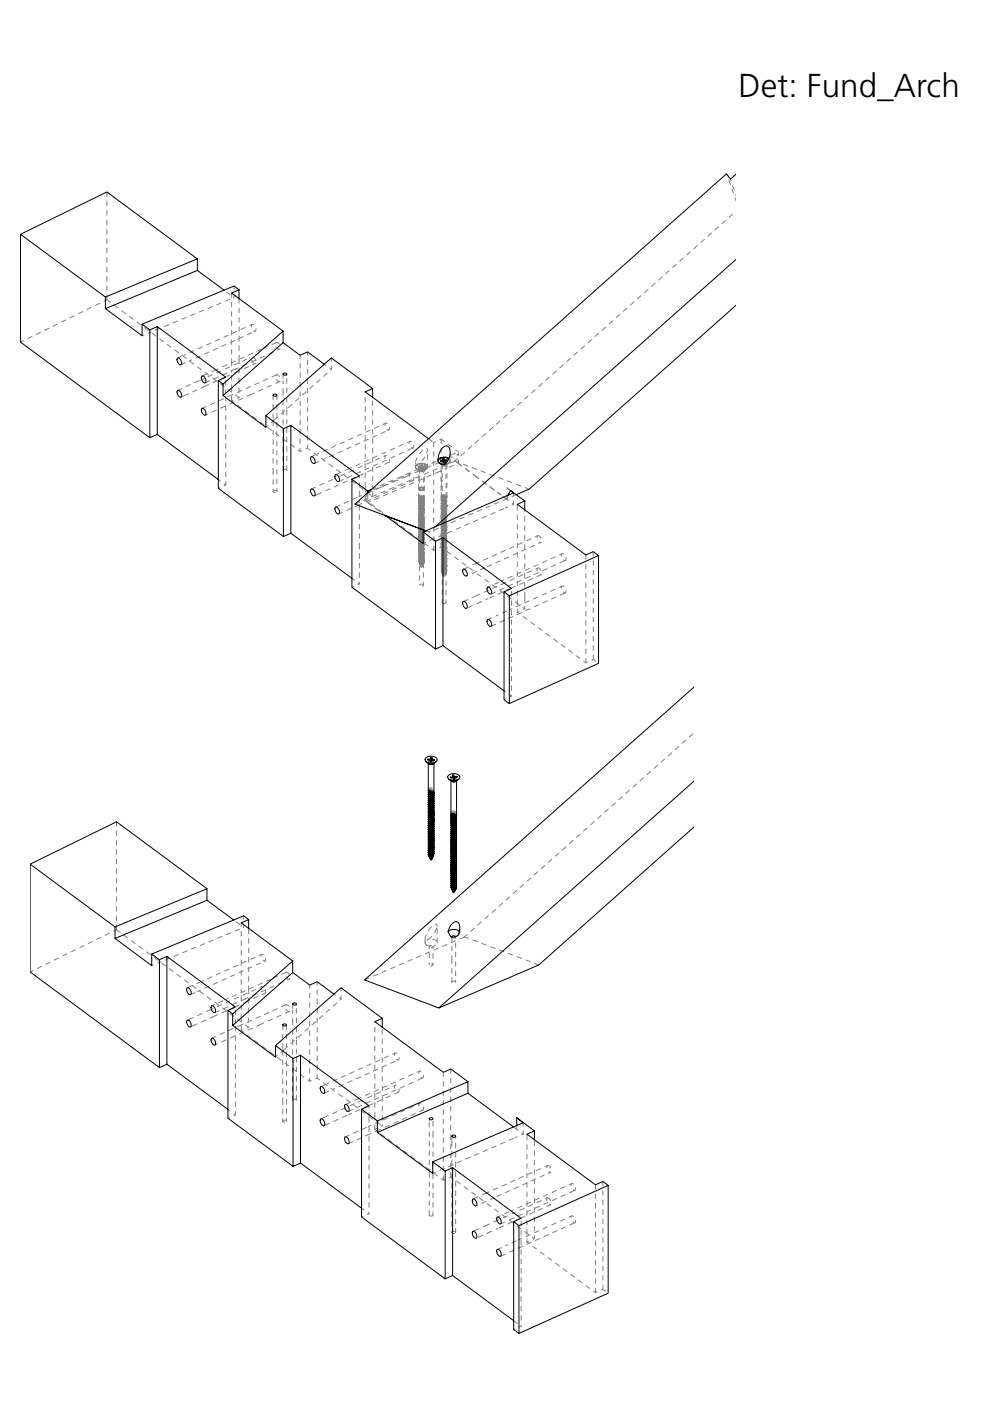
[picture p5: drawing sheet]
<svg xmlns="http://www.w3.org/2000/svg" width="210mm" height="297mm" viewBox="0 0 210 297" stroke-linecap="round" stroke-linejoin="round" font-family="sans-serif">
<defs><g id="words">
<text font-size="7" x="156.6" y="20.5">Det: Fund_Arch</text>
</g></defs>
<g fill="none" stroke="#808080" stroke-width=".21" stroke-dasharray="1 1" stroke-dashoffset=".3">
<path d="M4.4 72.5l18.3-8.9M48.1 79.8l2.1-1M49.6 63.1v-2.5M50.2 78.8l4-1.7M70.3 78.3v-2.4M43.6 81.8l4-1.8M47.2 86.4l2.1-1M47.9 83.4v-2.5M49.1 82.3v-2.5M50.7 80.9v-2.5M63.6 95.7v-20.4M65.2 95v-20.4"/>
<path d="M79 99.7v-15.5M97.2 98.2v-2.4M58.7 104.2v-14.3M89.8 115.7v8.4M108.9 106.9v-2.4M98.6 127.4l2.1-1M101.1 126.3l2.2-1M51.7 196.6v-2.4M6.4 206.1l18.3-9M45.6 215.4l4-1.8M49.2 219.9l2.2-1M49.9 216.9v-2.4"/>
<path d="M50.1 213.4l2.2-1M51.1 215.8v-2.4M51.1 210.4v-4.4M52.3 212.4l3.9-1.8M52.7 214.4v-2.4M52.7 209.7v-4.4M72.3 211.9v-2.5M60.7 237.7v-14.3M65.7 229.3v-20.4M67.2 228.6v-20.4M91 240.7v-3.3M91.8 257.6v-8.4"/>
<path d="M103.2 259.8l2.1-1M110.9 240.5v-2.5M100.9 260.8l2.2-1"/>
</g>
<g fill="none" stroke="#808080" stroke-width=".21" stroke-dasharray="1 1" stroke-dashoffset=".1">
<path d="M22.7 63.6v-22.9M22.7 63.6l28 20.7M49.1 77v-14.9M37.8 82.7l4.7-2.1M39.1 83.9l4.4-2M44.7 85.7l2.6-1.1M57.9 89.3v10.9M60 90.8v8.9M60.8 89.9v-2.8M92 93.8v22.9M93.9 97.2l2.6-1.1M96.4 97.8l15.8 5.9"/>
<path d="M73 106.7l3.2-1.5M76.2 116.1v-8.9M77.4 103.2v-2.8M86.2 101l2.6-1.1M93.5 116v-22.9M93.8 114.1v6.9M94.6 107.4v-8.8M101 101.1l-3.8-2.9M94.6 121v-4.8M104.2 132.7l2.7-1.2M125.8 139.8v-22.8M124.2 140.5v-22.8"/>
<path d="M24.7 197.1v-22.9M24.7 197.1l28 20.7M98.5 198.6l15.7 6M40.2 216.1l4.4-2M46.8 219.3l2.5-1.2M95.8 203.4v4.8M59.9 222.8v10.9M62.1 224.4v8.8M62.9 223.4v-2.8M68.8 236.9l4.3-2M79.5 236.7v-2.8M81 233.2v-14.9"/>
<path d="M94 227.4v22.8M75.1 240.2l3.1-1.4M95.6 249.5v-22.9M106.3 266.3l2.6-1.2M126.3 274.1v-22.9M127.8 273.4v-22.9"/>
</g>
<g fill="none" stroke="#808080" stroke-width=".21">
<path d="M33.9 69.6l-.6 .3M38.6 75.5l-1 .4M39.3 76.9l-.9 .4M43 79.6l-.2 .1M46.3 79.9l-.9 .4M47.9 79.9l-.3 .1M48 61.9l.8 .6M49.1 77v.2M49.1 79.6v.2M49.6 63.1l-.1 .1M50.1 78.2l-.2 .1M50.7 76.3v.9"/>
<path d="M50.7 78.2v.2M53 75.9h-.2M53.3 76.2l.5 .8M53.7 75.7l.5 .8M53.8 68.9l-.4-.1-.1 .5M54.2 70.2l-.2 .1M54.3 69.7l-.1 .5-.5-.1M55.4 74.1l-.4 .2M58.4 79.6l.5-.1 .3 .4M58.6 72.7l.3-.1 .3 .4M58.6 73.6l.4 .4 .4-.1M60 79.3v1"/>
<path d="M60.8 79.5v.1M37.8 82.7l-.2 .1M39.1 83.9l-.7 .3M42.5 80.6h-.1M43.6 81.8l-.1 .1M43.7 87.9l-.1 .1M43.7 86.2l-.9 .4M44.5 80.7l-.9 .4M44.7 85.7l-.1 .1M47.4 84.5l-.1 .1M47.9 80.6v.3M47.9 84.1v.2"/>
<path d="M48.9 83.8l-.6 .3M49.1 84v1M49.1 82.3v.7M50.7 82.6v.6M50.7 84.2v.1M53 83.7l-.3 .2M54.9 81.1l-.4 .2M57.9 83.8v1M57.9 85.8v.2M58.3 88.9l-.4 .4v-.2M58.6 80.4l.1 .2a.43 .43 0 0 0 .7 .2M58.7 83.8v.1"/>
<path d="M58.7 88.5h.1M58.7 89.5v.4M60 83v.2M60 89.5v.5M60.8 99.7a.43 .43 0 0 0-.4-.2 .43 .43 0 0 0-.4 .3M60.8 82.6v.3M60.8 87v.1M60.8 90.6v.1M66.9 96.4l-.9 .5M67.6 97.8l-.9 .4M79 84.2v.2M81.9 96.6l-.3 .1v.5"/>
<path d="M82.1 89.8l-.4-.1-.1 .5M82.5 91.1l-.2 .1M82.5 97.3l.1 .6-.4 .1M82.6 90.6l-.1 .5h-.4M87.3 93.6h-.4l-.1 .4M87.6 95h-.1M87.7 94.5l-.1 .5-.4-.1M88.1 98.9l.2 .5 .4 .2-.4-.2zM88.1 98.9v.3M88.1 98.9h.1M88.1 98.2l.4 .3-.4 .3M88.2 98.7l-.1 .2"/>
<path d="M88.3 99.4l.6 .4-.1-.2M88.3 99.4l-.2-.2 .7 .5M88.3 99.4l.6 .4M88.3 99.4l.8 .6M88.4 98.5l-.3 .4M88.4 97.1l-.3 .9M88.4 98.5l-.2 .2M88.4 98.5l.5 .8M88.6 98.9v.1M88.7 98.9l.5 .7 .1-.3M88.7 98.4h-.1M88.8 98.3l-.3 .2"/>
<path d="M88.8 99.6v.1M88.8 99.6h.1M88.8 98.3h.9l.6 .2M88.8 99.7h.1M88.8 99.7l.1 .1M88.8 99.5v.2M88.8 99.5v.1M88.8 99l.4 .1 .1 .5h-.1M88.8 99.5h.1M88.9 99.9h-.1M88.9 99.8l.4 .2 .5-.1M88.9 99.8h.1"/>
<path d="M88.9 99.8l.1 .1M88.9 99.4l-.1 .1M88.9 99.4h.1M89 99.8v.2M89 99.9h.1M89 99.9l.2 .1M89 99.9l-.4-.3 .4 .1 .2 .3M89.1 99.9l.1 .1M89.1 99.7h.3M89.1 99.3l-.1 .1M89.1 99.3l-.2 .1M89.2 99.1l.2 .6-.1-.3"/>
<path d="M89.2 100h.1M89.2 98.9l.1-.3v.6M89.2 100h.2zM89.2 100h.2M89.2 98.2l-.3 .1 .2 1M89.2 98.2l.1 1M89.3 99.3a.56 .56 0 0 1 .7 .4l-.1-.1M89.3 98.2l.4 .1M89.3 99.3h-.2M89.3 98.2l1 .3M89.3 99.3h.2M89.3 99.3h.1"/>
<path d="M89.3 99.6v.1M89.3 98.6h.2v.2M89.4 99.5l-.1 .1M89.4 99.6l-.4 .1v.3M89.4 100h.1M89.4 100h.2zM89.5 99.3h.1M89.5 99.6h-.1M89.5 99.3l.2 .1M89.5 99.1l-.1 .3M89.5 99.3h.2M89.5 98.6l.1 .3"/>
<path d="M89.6 100l.3-.3h-.4l-.1 .3M89.6 95.5l-.7 .7M89.6 99.9v.1M89.6 99.9h.1M89.6 99.9h.2h-.2M89.6 99.9l-.2 .1M89.6 99.3h-.6l-.2 .3M89.7 99.3h.1M89.7 99.3v.1M89.7 99.4h.1M89.7 98.3l-.2 1M89.8 99.4h.1"/>
<path d="M89.8 99.8l-.2 .2M89.8 99.9h-.2M89.8 99.9h.1M89.9 99.4v.1M89.9 99.4l.5-.8 .2 .2-.7 .7M89.9 99.8l-.1 .1M89.9 99.8h.1M89.9 99.8l-.5 .2-.4-.1M89.9 98.9l.2 .1-.7 .6M89.9 99.5v.1M89.9 99.1h-.4l-.1 .6M89.9 99.5l.1 .2"/>
<path d="M89.9 99.6h.1M90 99.6v.1M90 99.7l-.1 .1M90.1 98.4l-.4 .9M90.1 96.9l-.6 .8M90.1 99v.1M90.3 99.5l-.4 .1M90.3 99.5l-.5 .4M90.3 98.5h.1M90.5 95.1l.2 .4-.2 .5M90.6 98.8v.3M90.6 99.1a.92 .92 0 0 1-.9 .6l.6-.2-.3 .2"/>
<path d="M90.7 99.1l-.4 .4M90.7 98.3v.8l-.1-.3M90.7 96.3v1M90.7 99.1l-.9 .4M90.9 93l.8 .6M92.4 97.9l-.6 .2M92.9 97.4v.5M92.9 97.7h.1M92.9 97.7v.2zM92.9 97.6l.1-.2-.1 .5M93 97.3l.2-.1zM93.2 98.2l.6 .5v-.2v.5"/>
<path d="M93.2 98l-.1 .1M93.3 97.2l.3-.2zM93.4 99.9l-.5 .2M93.4 98.4l.6 .3M93.5 97.8l.5 .5-.2-.2M93.5 93.1l.4 .3M93.6 98.3h.1M93.6 98.3v.1M93.6 98.3l.1 .2M93.6 98.4h.1M93.6 98.4l.1 .1M93.6 97.1l-.6 .3-.1 .3"/>
<path d="M93.6 97h.4zM93.6 98.2v.1M93.7 98.5h.1M93.7 98.5l.3 .2M93.7 98.2h-.1M93.7 98.5l.4 .2 .5-.1M93.8 98.1l-.1 .1M93.8 98.1l-.2 .2M93.8 98.1h.1M93.8 98.7h.6M93.9 97h-.1M93.9 97.2l-.5 .3"/>
<path d="M93.9 98h.5l.4 .3M94 98l-.2 .1M94 98h.1M94 98.7h.1M94 98.7h.2M94 98.3h.1l-.1-.5 .1 .5h-.1M94 97.8l.1 .4 .1-.2M94.1 97h.4zM94.1 98.2v.1M94.1 98l-.3 .1M94.1 98l.6 .2M94.2 98h-.2"/>
<path d="M94.2 98h.1M94.2 98h.2M94.2 98.2l-.1 .1M94.2 98a.47 .47 0 0 0-.6 .4v-.1M94.3 98.2v.1M94.4 98h.1M94.4 98l.1 .1M94.4 98.7h-.2M94.4 98.7h.1M94.5 99.4l-.2 .1M94.5 97h.1M94.5 97l.4 .1z"/>
<path d="M94.5 98.1h.1M94.5 98.6l-.3 .1M94.5 98.6h.1M94.6 98.6l-.2 .1M94.6 98.6h.1M94.6 98.1l.1 .1M94.6 97l.6 .3 .2 .3M94.7 98.2h.1M94.7 97h.1M94.7 98.5l-.1 .1M94.7 98.2l.1 .2M94.7 98.5h.1"/>
<path d="M94.7 98.4h-.4M94.7 98.4l.3-.2zM94.7 97.7l-.5 .7 .2-.3M94.8 98.4l-.1 .1M94.8 98.4v-.1l-.2 .3M94.8 98.4h.1M94.9 97.7l-.7 .6M94.9 97.1l.3 .2M95 97.1l.4 .5v.3M95 98.3l-.6 .4 .2-.1M95.1 97.2l-.9 .4M95.1 98.2l.2-.2z"/>
<path d="M95.1 98.2l-.8 .2M95.2 97.2v.1M95.2 97.3h.1M95.2 97.3l.2 .2zM95.3 98h.1M95.4 97.5v.2zM95.4 97.8v.1M95.4 97.8h.1M95.4 96.2v.8M95.4 97.7h.1M95.5 97.8l-.4 .5M96.4 97.8h-.1"/>
<path d="M96.5 97.7l.7 .5M96.5 96.1h.1M46.3 101.7h.1M58.7 104.2a.37 .37 0 0 0-.4-.2 .37 .37 0 0 0-.3 .3l.3 .1M66.4 103.5l-.4 .2M67.4 104.8l-.7 .3M71.1 101.4l-.2 .1M71.3 100.6l-.2 .1M72 108.9h-.1M72 107.1l-.9 .4M72.4 100.8l-.4 .2M72.8 101.7l-.9 .4"/>
<path d="M73 106.7h-.1M74.6 100.8l-.9 .5M75.5 101.2l-.2 .1M76.2 105.2l-.2 .1M76.2 107.2h.1M77.3 105.9l.7 .7M77.4 103.3v.4M77.4 105.8v.1M78 104.7v1M78.1 106.7l.4 .3M78.9 104.1l-.9 .4-.5 .9M79 104.2v1l-.1-.1"/>
<path d="M79.6 103.4l-.9 .4M81.9 102.8l-2.1 .9M83 101.9l-.2 .1M87.1 100.4l-.3 .2v.4M87.7 101.2v.5l-.4 .1M88.8 112.5v.1M88.8 116.2l.2 .2h.6M88.8 106.8l.3 .2h.6M88.8 115.4l.2 .2h.6M88.8 115.4l.1 .2h.5M88.8 118.6v.1M88.8 113.3l.2 .3 .6-.1"/>
<path d="M88.8 113.8l.3 .2h.4M88.8 103.7h.1M88.8 113.3l.3 .3 .5-.1M88.8 115h.1M88.8 114.6h.1M88.8 107.7l.6 .1M88.8 109.7h.1M88.8 103.6v.1M88.8 106.4l.3 .3 .6-.1M88.8 103.6h.1M88.8 112.1l.2 .3 .6-.1M88.8 117.4l.2 .3 .6-.1"/>
<path d="M88.8 117.4h.1M88.8 115.4v.1M88.8 116.3l.3 .1h.5M88.8 111l.3 .2 .6-.1M88.8 112.1l.3 .3 .6-.2M88.8 113.7l.2 .3h.6l.2 .1a.35 .35 0 0 1-.1 .6M88.8 118.2v.1zM88.8 112.9v.1zM88.8 110.1h.1M88.8 117l.2 .2h.6M88.8 108.4h.1M88.8 118.6l.1 .3h.6"/>
<path d="M88.8 113.3v.1M88.8 106.4h.1M88.8 108.9h.1M88.8 110.5l.3 .2h.6M88.8 110.5l.4 .2M88.8 109.3l.4 .2 .5-.1M88.8 109.2l.1 .2 .6 .1M88.8 113.7l.4-.2 .5 .1-.6-.1-.3 .2M88.8 113.7h.1M88.8 114.5h.1M88.8 119.1l.4 .2 .5-.1M88.8 107.7l.4 .2 .5-.1"/>
<path d="M88.8 108.9l.3 .2h.4M88.8 108.9l.4 .2 .5-.1M88.8 116.1v.1M88.8 103.7v.1M88.8 115.9l.5 .2 .4-.2M88.8 115.1l.5 .1 .4-.1M88.8 109.8l.5 .1 .4-.1M88.8 110.2h.1M88.8 103.8h.1M88.8 103.8l.1 .1M88.8 110.4v.2zM88.8 119v.1l.1 .1 .5 .1"/>
<path d="M88.8 118.7l.4 .2 .6-.1M88.8 117.9l.4 .2 .6-.2M88.9 103.8v.1M88.9 103.8h.1M88.9 105.4v.1M88.9 108.7l.4-.1 .5 .2M88.9 103.5l-.1 .1 .3-.3zM88.9 103.9h.1M88.9 105a.27 .27 0 0 0-.1 .4 .27 .27 0 0 0 .3 .1M89 106.9h.1M89 110h.1M89 106.7h.1"/>
<path d="M89 110.2h.1M89 118.9v.1M89 118.7v.1M89 119.5h.1M89 109.8h.1M89 108.7v.1M89 119.2h.1M89 111.8h.1M89 109.6h.1M89 111h.1M89 118.7h.1M89 119.4h.1"/>
<path d="M89 114.9h.1M89 111.2h.1M89 110.4h.1M89 108.5v.1M89 118.5h.1M89 118.3v.1M89 108.5h.1M89 108.7h.1M89 115.5h.1M89 112.4h.1M89 113.9h.1M89 119.5v.1"/>
<path d="M89 111.8v.1M89 112h.1M89 114h.1M89 111.6h.1M89 113.9v.1M89 115.7h.1M89 112.2h.1M89 113.6h.1M89 117.7h.1M89 117.5v.1M89 114v.1M89 117.5h.1"/>
<path d="M89 112.2v.1M89 114.7h.1M89 105.7h.1M89 113.6v.1M89 117.7v.1M89 107.5h.1M89 109.4h.1M89 115.9h.1M89 107.3h.1M89 107.1h.1M89 119h.1M89 116.5h.1"/>
<path d="M89 116.3h.1M89 108.1v.1M89 118.4h.1M89 106.3h.1M89 118.5v.1M89 109.6l.5-.1 .2 .3M89 113h.1M89 115.1h.1M89 115.3h.1M89 106.5h.1M89 116.3v.1M89 105.9h.1"/>
<path d="M89 114.3h.1M89 118.3h.1M89 116.1h.1M89 116.7h.1M89 118h.1M89 118.1h.1M89 113.8v.1M89 112.6h.1M89 112.8v.1M89 107.9h.1M89 106.1h.1M89 117.3h.1"/>
<path d="M89 112.6v.1M89 116.9h.1M89 116.7v.1M89 111.4h.1M89 108.2h.1M89 107.9v.1M89 109.2h.1M89 108.3v.1M89 113.2v.1M89 117.1v.1M89 118.1v.1M89 113.5h.1"/>
<path d="M89 109h.1M89 113.8h.1M89 108.6h.1M89 112.7h.1M89 118.8h.1M89 108.9v.1M89 113.7h.1M89 109.1v.1M89 117.9v.1M89 119.3v.1M89 107.4h.1M89 115.3l.1 .1"/>
<path d="M89 116.5v.1M89 108h.1M89 111.4v.1M89 113.3h.1M89 116.8h.1M89 107.7h.1M89 112.5h.1M89 114.2v.1M89 107.1v.1M89 117.6h.1M89 117.2h.1M89 117.4h.1"/>
<path d="M89 118.9h.1M89 112.3h.1M89 116.9v.1M89 108.9h.1M89 115.9v.1M89 108.4h.1M89 111.9h.1M89 107.2h.1M89 112v.1M89 110.6v.1M89 110.8h.1M89 117.8h.1"/>
<path d="M89 116.1v.1M89 114.4v.1M89 108.8h.1M89 113.1h.1M89 106.6h.1M89 119.1h.1M89 114.5h.1M89 118.6h.1M89 110.8v.1M89 111v.1M89 106.7v.1M89 105.9v.1"/>
<path d="M89 117h.1M89 119.6h.1M89 109.5v.1M89 111.1h.1M89 107.8h.1M89 107.6h.1M89 118.2h.1M89 112.9h.1M89 114.4h.1M89 114.2h.1M89 108.1h.1M89 114.1h.1"/>
<path d="M89 110.6h.1M89 117.1h.1M89 114.1v.1M89 112.1h.1M89 110.2v.1M89 110.4v.1M89 116.4h.1M89 111.7h.1M89 111.5h.1M89 115.5v.1M89 119.2v.1M89 108.3h.1"/>
<path d="M89 119.6v.1M89 114.7v.1M89 111.2v.1M89 113.4v.1M89 113.4h.1M89 114.6v.1M89 109.1h.1M89 109.3h.1M89 106.4h.1M89 117.9h.1M89 115.1l.1 .1M89 116.6h.1"/>
<path d="M89 109.9v.1M89 109.7v.1M89 112.8h.1M89 115.2h.1M89 106.2v.1M89 110.3v.1M89 106.8h.1M89 106.2h.1M89 111.3h.1M89 107h.1M89 115v.1M89 105.8h.1"/>
<path d="M89 116.4h.5l.2 .3M89 108.2l.4-.1 .3 .3M89 114.6h.1M89 114.8v.1M89 118.1h.5l.2 .3M89 110.3h.1M89 114.7l.4-.1 .3 .4M89 106.1l.4-.1 .3 .4M89 119.3h.1M89 113.9l.5-.1 .2 .3M89 114h.4l.3 .3M89 111.8l.4-.1 .3 .3"/>
<path d="M89 116h.1M89 109l.3-.1 .4 .2M89 113.2h.1M89 113.5l.3-.1 .4 .1M89 118.5l.2-.1a.4 .4 0 0 1 .5 .4M89 118.4l.3-.1 .4 .3M89 115.1l.5-.1 .2 .3M89 116.4v.1M89 110.1h.1M89 110.3l.1-.2h.3l.3 .3M89 110.4l.5-.1 .2 .3M89 107.8v.2h.2l.5-.2"/>
<path d="M89 107l.1-.1 .3-.1 .3 .3M89 107.9l.5-.1 .2 .4M89 106.5l.2 .3 .5-.2M89 110.7v.1M89 105.8l.3-.2 .4 .3M89 111.4l.4-.1 .3 .4M89 108.6l.5-.1 .2 .3M89 114.4l.3-.2 .4 .3M89 110l.5-.1 .2 .3M89 106.6v.1M89 119l.4-.2 .3 .3M89 115.4v.1"/>
<path d="M89 110.9v.1M89 114.9v.1M89 114.8h.1M89 113h.5l.2 .3M89 109.5h.1M89 109.8v.1M89 106h.1M89 115.9l.5-.1 .2 .4M89 116.9l.5-.1 .2 .3M89 116.2h.1M89 119.1v.1M89 110.5v.1"/>
<path d="M89 110.5h.1M89 115.4h.1M89 119.4v.1M89 115.8v.1M89 110l.1 .1M89 110.7h.1M89 105.6h.1M89 106.4v.1M89 116v.1M89 109.9h.1M89 110.9h.1M89 114.5v.1"/>
<path d="M89 115.8h.1M89 109.2v.1M89 116.8v.1M89 109.7h.1M89 109l.1 .1M89 107.4v.1M89 115h.1M89 111.3v.1M89 103.9h.1M89 118.8v.1M89 107.8v.1M89 111.5v.1"/>
<path d="M89 105.5h.1M89 115.5h.5l.2 .2M89 106.8v.1M89 108.8l.1 .1M89 115.6h.1M89 119l.1 .1M89 113.9l.1 .3 .6-.2M89 105.7h.2M89 119.7h.1M89 111.9v.1M89 106v.1M89 117.2v.1"/>
<path d="M89 113.1l.1 .1M89 117v.1M89.1 114.6h.1M89.1 114.4h.1M89.1 114.8h-.1M89.1 117h.1M89.1 116.8h.1M89.1 113h-.1M89.1 111.5h.1M89.1 108.1h-.1M89.1 118.6v.1M89.1 112.9h.1"/>
<path d="M89.1 107.8h.1M89.1 109.5h-.1M89.1 115.8h.1M89.1 109.7h.1M89.1 118.2h.1M89.1 118.3h-.1M89.1 107.8v.1M89.1 108.1h.1M89.1 106.8h.1M89.1 106.6h.1M89.1 117.9h-.1M89.1 111.3h.1"/>
<path d="M89.1 117h-.1M89.1 114.4h-.1M89.1 106.8h-.1M89.1 112.5l-.1 .1M89.1 108h.1M89.1 116.4h-.1M89.1 111.1h-.1M89.1 116h.1M89.1 115.8h-.1M89.1 111.7h.1M89.1 118v.1M89.1 112.7v.1"/>
<path d="M89.1 109.9h.1M89.1 105.6h-.1M89.1 107.4h-.1M89.1 109.3h.1M89.1 111.7l-.1 .1M89.1 111.9h-.1M89.1 114.6h-.1M89.1 119.5h.1M89.1 108.4h.1M89.1 113.6h.1M89.1 113.3v.1M89.1 117.2h.1"/>
<path d="M89.1 117.4h.1M89.1 106.2h.1M89.1 117.6l-.1 .1M89.1 110.5h.1M89.1 110.3h.1M89.1 118.9h-.1M89.1 119.7h.1M89.1 115.2h.1M89.1 112.3h-.1M89.1 105.6h.1M89.1 112.1l-.1 .1M89.1 112.5h.1"/>
<path d="M89.1 115.6h.1M89.1 115.4h-.1M89.1 116.2h-.1M89.1 106.4h.1M89.1 110.9h-.1M89.1 114.8h.1M89.1 114h-.1M89.1 108.3h.1M89.1 114.2h.1M89.1 114h.1M89.1 106.6h-.1M89.1 118.9h.1"/>
<path d="M89.1 117.6v.1M89.1 110.1h.1M89.1 108.7h.1M89.1 108.6l-.1 .1M89.1 117.4l-.1 .1M89.1 113.8h.1M89.1 108.4v.1M89.1 115.4h.1M89.1 110.7h.1M89.1 118.1h.1M89.1 111.9h.1M89.1 109.7h-.1"/>
<path d="M89.1 108.5h-.1M89.1 112.1h.1M89.1 111.1h.1M89.1 107h.1M89.1 116.2h.1M89.1 116.6h.1M89.1 110.7l.8 .2 .1 .3-.3 .3M89.1 116.4h.1M89.1 107.2h.1M89.1 110.3h-.1M89.1 110.9h.1M89.1 109.1h.1"/>
<path d="M89.1 115h-.1M89.1 112.3h.1M89.1 107.6h.1M89.1 107.4v.1M89.1 109.3h-.1M89.1 106h.1M89.1 119.1h-.1M89.1 113.9v.1M89.1 113.9h.1M89.1 113.8h-.1M89.1 107.8h-.1M89.1 119.3h-.1"/>
<path d="M89.1 119.3h.1M89.1 115h.1M89.1 119.1h.1M89.1 112.3v.1M89.1 112.9v.1M89.1 118.4l-.1 .1M89.1 116.8h-.1M89.1 118.2v.1M89.1 112.7h.1M89.1 119.4h-.1M89.1 107v.1M89.1 113.1l-.1 .1"/>
<path d="M89.1 110.7l.5 .1 .1 .3M89.1 118.4h.1M89.1 109.5h.1M89.1 119.4h.1M89.1 118.3h.1M89.1 111.3h-.1M89.1 105.8h-.1M89.1 110.1h-.1M89.1 116h-.1M89.1 118.5h.1M89.1 104h.3M89.1 108.9h-.1"/>
<path d="M89.1 109v.1M89.1 113.1h.1M89.1 107.6v.1M89.1 118h.1M89.1 117.8v.1M89.1 117.6h.1M89.1 107.6l-.1 .1M89.1 116.6h-.1M89.1 105.8h.1M89.1 113.2h.1M89.1 106.4h-.1M89.1 117.8h.1"/>
<path d="M89.1 108v.1M89.1 108.5h.1M89.1 118.8l-.3 .2M89.1 118.7h.1M89.1 117.2v.1M89.1 117.4v.1M89.1 113.4h.1M89.1 118.8v.1M89.1 107.9h.1M89.1 108.2h.1M89.1 112.5v.1M89.1 112.4h.1"/>
<path d="M89.1 108.9h.1M89.1 117.7h.1M89.1 111.9l.1 .1M89.1 112.8h.1M89.1 116.8l.1 .1M89.1 118.8h.1M89.1 113.5h.1M89.1 105.2a.29 .29 0 0 0-.2 .4 .29 .29 0 0 0 .4 .1M89.1 105.2l.1 .2M89.1 107.5h.1M89.1 103.3h.3zM89.1 117.9h.1"/>
<path d="M89.1 111.5l.1 .1M89.1 109h.1M89.1 113.3h.1M89.1 113h.1M89.1 108.1h.2M89.1 107.7h.1M89.1 114h.2M89.1 114.2h.2M89.1 107.4h.1M89.1 109l-.1 .1M89.1 106.2h-.1M89.1 108.8v.1"/>
<path d="M89.1 117.3h.1M89.1 119.7l.2 .1M89.1 118.9h.2M89.1 115.8h.2M89.1 107.1h.1M89.1 119.2l-.1 .2 .3 .1 .4-.2M89.1 114.3v.1M89.1 116.4l.1 .1M89.1 119.5h.2M89.2 112.6h.1M89.2 112.6h-.1M89.2 111.5h-.1"/>
<path d="M89.2 114.8h.1M89.2 113.7l-.1 .1M89.2 106.6h-.1M89.2 111.9h-.1M89.2 113.7h.1M89.2 111.7h-.1M89.2 106.6v.1M89.2 116.2h.1M89.2 116h.1M89.2 113.1h-.1M89.2 108.9h.1M89.2 110.7h.1"/>
<path d="M89.2 117.5h.1M89.2 117.5h-.1M89.2 115h.1M89.2 107.7h.1M89.2 112.8h.1M89.2 113h.1M89.2 117.3h.1M89.2 107.6h-.1M89.2 116.6h-.1M89.2 112.5h-.1M89.2 118.5h.1M89.2 116.2h-.1"/>
<path d="M89.2 109.5h.1M89.2 115.4h-.1M89.2 115.6h-.1M89.2 112h.1M89.2 112.1h.1M89.2 111.3h.1M89.2 118.1h.1M89.2 108.8h-.1M89.2 106.4h-.1M89.2 106.6h.1M89.2 107.6h.1M89.2 116.6h.1"/>
<path d="M89.2 114.7l-.1 .1M89.2 111.9h.1M89.2 108.3h.1M89.2 114.1l-.1 .1M89.2 114.3h-.1M89.2 118.4h-.1M89.2 118.7h.1M89.2 112.3h.3a.47 .47 0 0 1 .4 .6 .47 .47 0 0 1-.7 .3M89.2 110.1h.1M89.2 113.1h.1M89.2 112.9h-.1M89.2 107.5h.1"/>
<path d="M89.2 113.2h.1M89.2 109h.1M89.2 110.7h-.1M89.2 112.9h.1M89.2 116h-.1M89.2 110.9h-.1M89.2 111.7h.1M89.2 106h.1M89.2 114.3h.2M89.2 114.1h.1M89.2 109.9h.1M89.2 116.9h.1"/>
<path d="M89.2 108.5h.1M89.2 115.6h.1M89.2 110.1h-.1M89.2 110.3h-.1M89.2 112.1l.1 .1M89.2 110.5h-.1M89.2 106.2h.1M89.2 114.7h.1M89.2 119l-.1 .1M89.2 106.4h.1M89.2 113.4h.1M89.2 109.4h.1"/>
<path d="M89.2 109.2l-.1 .1M89.2 118.4h.1M89.2 112.3h-.1M89.2 119.1h.1M89.2 112.3l-.3 .1a.2 .2 0 0 0-.1 .3 .2 .2 0 0 0 .2 .1h.1M89.2 110.5h.1M89.2 107.1h.1M89.2 107.2v.1M89.2 108h.1M89.2 117.2h-.1M89.2 109.2h.1M89.2 115.2h.1"/>
<path d="M89.2 109.1h.1M89.2 113.8h-.1M89.2 113.8h.1M89.2 113.6h.1M89.2 119.3h.1M89.2 109.3h.1M89.2 109.3h-.1M89.2 110.9h.1M89.2 110.2v.1M89.2 119h.1M89.2 118.2h.1M89.2 113.9h-.1"/>
<path d="M89.2 107h-.1M89.2 106.8h-.1M89.2 115.8h.1M89.2 107.2h.1M89.2 115.8h-.1M89.2 106.8h.1M89.2 111.1h-.1M89.2 118.8h-.1M89.2 105.8h-.1M89.2 109.8l-.1 .1M89.2 117h.1M89.2 114.6h-.1"/>
<path d="M89.2 108.6h-.1M89.2 109.4h-.1M89.2 114.6h.1M89.2 111.6h.1M89.2 115.4h.1M89.2 111.1h.3l.2 .3v-.3M89.2 117.6h.1M89.2 117.6h-.1M89.2 118.3h.1M89.2 113.5h-.1M89.2 113.9h.1M89.2 113.3h-.1"/>
<path d="M89.2 112.3h.1M89.2 112.1h-.1M89.2 119.5h.1M89.2 112.4h.1M89.2 118.2h-.1M89.2 118.7l-.2 .1 .7-.1M89.2 111.1h.1M89.2 114.4h.1M89.2 119.3l-.1 .1M89.2 113.3h.1M89.2 107h.1M89.2 106.2h-.1"/>
<path d="M89.2 108.6h.1M89.2 105.8h.1M89.2 105.6h-.1M89.2 109.6h.1M89.2 109.8h.1M89.2 109.6l-.1 .1M89.2 109.6v.1M89.2 118.6h-.1M89.2 118.8h.1M89.2 118.6h.1M89.2 105.6h.1M89.2 117.7h.1"/>
<path d="M89.2 108.7h.1M89.2 117.4h-.1M89.2 117.4h.1M89.2 107.4h.1M89.2 114.5l.1 .1M89.2 114.5h.1M89.2 116.4h.1M89.2 107.4h.2M89.2 116.8h-.1M89.2 116.4h.2M89.2 115.1l-.1 .1M89.2 107.8h-.1"/>
<path d="M89.2 116.5h.1M89.2 115.1h.1M89.2 112.3l-.2 .1 .3 .1 .3-.1M89.2 107.9h.1M89.2 118h-.1M89.2 107.8h.1M89.2 119.2h-.1M89.2 112.5h.1M89.2 112.7h.1M89.2 116.8h.1M89.2 110.2h.1M89.2 117l.1 .1"/>
<path d="M89.2 107.2h.2M89.2 108.8h.1M89.2 117.8h.1M89.2 108.3l.6-.2 .2-.2-.3 .3-.6 .1M89.2 119.2h.1M89.2 115.1l.2 .1M89.2 118h.1M89.2 118.6h.2M89.2 113.5h.1M89.2 107.3h.1M89.2 108.4h-.1M89.2 108.4h.1"/>
<path d="M89.2 109.7h.1M89.2 111.5h.1M89.2 115.6h.2M89.2 117.9h.1M89.2 117.2h.1M89.2 110.3h.1M89.2 106.7h.1M89.2 113.3l.3 .1M89.2 105.2h-.1M89.2 105.2h.1M89.2 105.4h.1M89.2 105.4h.3"/>
<path d="M89.2 108h-.1M89.2 108.2h-.1M89.2 106.8h.2M89.3 110.5h.1M89.3 109.1h.1M89.3 110.5h-.1M89.3 114h.1M89.3 112h.1M89.3 119.3h.1M89.3 106.4h-.1M89.3 106.4h.1M89.3 114.2h.1"/>
<path d="M89.3 106h.1M89.3 106.2h-.1M89.3 117.2h-.1M89.3 118.1h.1M89.3 119.5h.1M89.3 110.7h.1M89.3 109.4h-.1M89.3 109.4h.1M89.3 105.8h.1M89.3 118h.1M89.3 112.9h-.1M89.3 118h-.1"/>
<path d="M89.3 108.2h-.1M89.3 118.4h-.1M89.3 118.4h.1M89.3 114.4h-.1M89.3 114.6h.1M89.3 114.4h.1M89.3 112.8h.1M89.3 115.8h.1M89.3 117l.3 .1 .1 .4-.1-.2M89.3 118.8l.5 .3v.4M89.3 118.7h.1M89.3 115.6h.1"/>
<path d="M89.3 106.8h.1M89.3 116.5h.1M89.3 106.7h.1M89.3 116.9h.1M89.3 107.9h-.1M89.3 107.9h.1M89.3 111.1h.1M89.3 106.2h.1M89.3 108.1h.1M89.3 116h.1M89.3 108.2h.1M89.3 114.7h.1"/>
<path d="M89.3 118.3h.1M89.3 107.5h.1M89.3 115.2h-.1M89.3 115.2h.1M89.3 117.1h.1M89.3 117.8h.1M89.3 109.2h.1M89.3 112.7h-.1M89.3 110.3l-.5 .1M89.3 113h.1M89.3 111.6h.1M89.3 111.6h-.1"/>
<path d="M89.3 112.7h.1M89.3 118.8h.1M89.3 116.6h.1M89.3 111.7h.1M89.3 112.3h.1M89.3 109h-.1M89.3 112.1h-.1M89.3 113.5h.1M89.3 107.4h.1M89.3 114.5h.1M89.3 107.7h.1M89.3 105.6h.1"/>
<path d="M89.3 116.8l.5 .1 .1 .4-.2 .3-.5 .1M89.3 109.8h.1M89.3 109.7h.1M89.3 109h.1M89.3 118.6h-.1M89.3 115.9l-.5 .3M89.3 112.5h.1M89.3 112.1h.1M89.3 117.6h.1M89.3 112.2h.1M89.3 108.5h-.1M89.3 105.2h.2"/>
<path d="M89.3 115.4h.1M89.3 117.2h.1M89.3 117h-.2M89.3 112.4h.1M89.3 112.4h-.1M89.3 110.1h-.1M89.3 108.4h.1M89.3 109.9h.1M89.3 119.1h-.1M89.3 111.7h-.1M89.3 111.9h-.1M89.3 110.2h-.1"/>
<path d="M89.3 115h-.1M89.3 106.6h-.1M89.3 108.7h-.1M89.3 113.9h.1M89.3 116.2h.1M89.3 107.1h.1M89.3 110.1h.1M89.3 119.1h.1M89.3 113.7h.1M89.3 112.6h-.1M89.3 113.8h-.1M89.3 113.6h-.1"/>
<path d="M89.3 113.6h.1M89.3 115h.1M89.3 116h-.1M89.3 114.8h-.1M89.3 111.3h.1M89.3 117.5h.1M89.3 117.3h-.1M89.3 117.3h.1M89.3 111.9h.1M89.3 116.2h-.1M89.3 110.9h.1M89.3 105.6l-.3-.1 .3 .1v.1h-.4"/>
<path d="M89.3 116.8h.2M89.3 116.8h.1M89.3 106.6h.1M89.3 111.5h.1M89.3 108.8h.1M89.3 113.8h.1M89.3 110.2h.1M89.3 118.9h.1M89.3 107.2l-.1 .1M89.3 107.8h.1M89.3 118.5h.1M89.3 110.2l.1 .1"/>
<path d="M89.3 107.6h-.1M89.3 119h.1M89.3 109.5h-.1M89.3 114.8h.1M89.3 107.6h.1M89.3 106h-.1M89.3 116.6h-.1M89.3 119.2h.1M89.3 119.2h-.1M89.3 107.2h.1M89.3 117.4h.1M89.3 113.2h.1"/>
<path d="M89.3 113.2h-.1M89.3 113.1h.1M89.3 108.5h.1M89.3 114.1h.1M89.3 119.7v.1M89.3 114.5v.1M89.3 118.2h.1M89.3 114.1l.1 .1M89.3 119l.1 .1M89.3 109.5h.1M89.3 112.9h.1M89.3 107h.1"/>
<path d="M89.3 107h.2M89.3 111.5h.2M89.3 119.3h.2M89.3 114.7l.1 .1M89.3 119.3h-.1M89.3 117h.1M89.3 105.8h.2M89.3 113.7l.2 .1M89.3 112.1v.1M89.3 111.5v.1M89.3 108.9h.1M89.3 108.7h.1"/>
<path d="M89.3 108.6h.1M89.3 109.4l.1 .1M89.3 108h.1M89.3 116h.2M89.3 113.1h.2M89.3 117.7h-.1M89.3 117.9h-.1M89.3 106.6v.1M89.3 117v.1M89.4 118.3h.1M89.4 118.3h-.1M89.4 115h.1"/>
<path d="M89.4 109.7h-.1M89.4 109.5h-.1M89.4 107.1h-.1M89.4 107.2h-.1M89.4 114h-.1M89.4 112.1h.1M89.4 113.5h.1M89.4 119.3h-.1M89.4 119.5h-.1M89.4 118.6h.1M89.4 118.8h.1M89.4 111.1h.1"/>
<path d="M89.4 116.4h.1M89.4 110.3h-.1M89.4 108.1h-.1M89.4 117.7h-.1M89.4 112.8h-.1M89.4 110.7h.1M89.4 109.2v.1M89.4 115.8h.1M89.4 110.5h.1M89.4 116.4l-.1 .1M89.4 107.5h-.1M89.4 111.7h-.1"/>
<path d="M89.4 109.5h.1M89.4 110.9h.1M89.4 109.7h.1M89.4 109.1h-.1M89.4 107.8h.1M89.4 113h.1M89.4 113h-.1M89.4 116.9h-.1M89.4 118.8l.1 .1M89.4 105.6h.1M89.4 113.4h-.1M89.4 113.2h-.1"/>
<path d="M89.4 109.8h.1M89.4 107.4h.1M89.4 114.6h.1M89.4 111.3h.1M89.4 116.2h.1M89.4 111.7h.1M89.4 109.9h-.1M89.4 114.2h-.1M89.4 114h.1M89.4 114.8h-.1M89.4 112.7h.1M89.4 108.6h.1"/>
<path d="M89.4 106h.1M89.4 106.2h.1M89.4 111.1h-.1M89.4 118.9h-.1M89.4 112.8h.1M89.4 115.4h-.1M89.4 115.2h-.1M89.4 105.8h-.2M89.4 114.2h.1M89.4 114.3h.1M89.4 107.2h.1M89.4 113.9h.1"/>
<path d="M89.4 116.6h-.1M89.4 106.4h-.1M89.4 106h-.1M89.4 116.6h.1M89.4 113.2h.1M89.4 113.4h.1M89.4 109.8v.1M89.4 107.7h-.1M89.4 107.7h.1M89.4 107.5h.1M89.4 115.2h.1M89.4 118h.1"/>
<path d="M89.4 106.4h.1M89.4 110.3h.1M89.4 119.5h.1M89.4 114.8h.1M89.4 105.8h.1M89.4 108.7h.1M89.4 108.7h-.1M89.4 108.9h-.1M89.4 113.6h-.1M89.4 119.3h.1M89.4 110.5h-.1M89.4 118.6l.1 .1"/>
<path d="M89.4 110.1h.1M89.4 117.9h-.1M89.4 118.9h.1M89.4 119.1h.1M89.4 119.1h-.1M89.4 112.5h.1M89.4 108.9h.1M89.4 110.1h-.1M89.4 109.9h.1M89.4 108.4l.1 .1M89.4 111.3h-.1M89.4 117.9h.1"/>
<path d="M89.4 109h.1M89.4 114.3l.1 .1M89.4 106.6h.1M89.4 108.2h.1M89.4 117.3h.1M89.4 117.3h-.1M89.4 112.6h-.1M89.4 118.5h-.1M89.4 115.6h-.1M89.4 118.5h.1M89.4 118.7h-.1M89.4 118.7h.1"/>
<path d="M89.4 108h.1M89.4 113.8h-.1M89.4 113.8h.1M89.4 113.6h.1M89.4 112.5v.1M89.4 110.7h-.1M89.4 117.8h.1M89.4 113.1h.1M89.4 115.6h.1M89.4 107.6h.1M89.4 111.9h.1M89.4 116h-.1"/>
<path d="M89.4 116.2h-.1M89.4 106.6h-.1M89.4 106.8h.1M89.4 103.3h.1M89.4 117.2h.1M89.4 116h.1M89.4 107v.1M89.4 106.2h-.1M89.4 117h.1M89.4 111.9l-.1 .1M89.4 107h.1M89.4 105.2l.3 .5"/>
<path d="M89.4 108.5h-.1M89.4 114.4h-.1M89.4 108.5h.1M89.4 119.2v.1M89.4 112.9h.1M89.4 110.9h-.1M89.4 118.1h-.1M89.4 112.1h-.1M89.4 104h.1M89.4 119.7l-.1 .1M89.4 115.4h.1M89.4 107.6l.1 .1"/>
<path d="M89.4 107.6v.1M89.4 114.6h-.1M89.4 118.2h.1M89.4 114.4h.1M89.4 112.3h.1M89.4 116.8v.1M89.4 105.3l-.5 .2M89.4 118.2l.1 .1M89.4 108v.1M89.4 111.5h-.1M89.4 116.8h.1M89.4 109.3h.1"/>
<path d="M89.4 109l.1 .1M89.4 109.3h-.2M89.4 109.1h.1M89.4 109.3h.2M89.4 107.9h.1M89.4 117.6h.1M89.4 113.5l.1 .1M89.4 111.5h.1M89.4 117.4l-.1 .1M89.4 117.2v.1M89.4 112.9v.1M89.4 119.7h.1"/>
<path d="M89.4 108.2l.1 .1M89.4 108l.1 .1M89.4 117.6v.1M89.4 118.4h.1M89.4 117.4h.1M89.5 114.8h.1M89.5 117.6h-.1M89.5 110.5h-.1M89.5 117.2h-.1M89.5 110.9h-.1M89.5 108.6h.1M89.5 115.4h-.1"/>
<path d="M89.5 118.4l.1 .1M89.5 117.4h-.1M89.5 112.3l-.2 .1M89.5 117.4h.1M89.5 118.3h.1M89.5 116h-.1M89.5 113.8h.1M89.5 109.7h.1M89.5 111.5h.1M89.5 115.2h-.1M89.5 112.3h.1M89.5 107.4h.1"/>
<path d="M89.5 111.1h-.1M89.5 103.3h.1M89.5 114.4h-.1M89.5 112.5h-.1M89.5 116.4h.1M89.5 116.2h.1M89.5 108.5h.1M89.5 114.6h.1M89.5 117.6v.1M89.5 119.7h-.1M89.5 118.1h-.1M89.5 107.4l-.1 .1"/>
<path d="M89.5 107.6h-.1M89.5 116.2h-.1M89.5 106h.1M89.5 106.2h.1M89.5 107.2h.1M89.5 106.6h.1M89.5 114.4h.1M89.5 105.6h.1M89.5 105.8h.1M89.5 114.6h-.1M89.5 115h.1M89.5 115.2h.1"/>
<path d="M89.5 107.6h.1M89.5 112.9h-.1M89.5 118h.1M89.5 111.7h-.1M89.5 117.8l-.1 .1M89.5 106.4h.1M89.5 105.4h.1M89.5 103.4l.3 .3M89.5 108.7h-.1M89.5 118.1h.1M89.5 107.2h-.1M89.5 113.1h.1"/>
<path d="M89.5 116h.1M89.5 119.1h-.1M89.5 107.8h.1M89.5 110.1h-.1M89.5 116.4h-.5l-.2 .3M89.5 105.8h-.1M89.5 112.5h.1M89.5 109.5h.1M89.5 112.7h.1M89.5 114h.1M89.5 119.3h.1M89.5 111.1h.1"/>
<path d="M89.5 116.8h.1M89.5 117.4v.1M89.5 118.9h.1M89.5 112.7v.1M89.5 113.4h.1M89.5 107h.1M89.5 112.1h.1M89.5 118.7h.1M89.5 111.3h.1M89.5 116.6h-.1M89.5 112.1l.1 .1M89.5 112.3l.1 .1"/>
<path d="M89.5 113.6h-.1M89.5 115.8h.1M89.5 108h-.1M89.5 107.8l-.1 .1M89.5 107.2l.1 .1M89.5 111.3h-.1M89.5 107h-.1M89.5 111.5h-.1M89.5 111.7h.1M89.5 110.3h.1M89.5 108.8l-.1 .1M89.5 119.1h.1"/>
<path d="M89.5 113.6h.1M89.5 116.8h-.1M89.5 108.6l.1 .1M89.5 119.3l.1 .1M89.5 109.1h.1M89.5 110.1h.1M89.5 108.9h.1M89.5 112.9l.1 .1M89.5 113.1l.1 .1M89.5 118v.1M89.5 110.7h.1M89.5 117.8h.1"/>
<path d="M89.5 116.6h.1M89.5 108.2h.1M89.5 115.6h.1M89.5 111.1h-.5l-.2 .3 .4 .1 .5-.1M89.5 106.2l.5 .3a.51 .51 0 0 1-.6 .6M89.5 114.7l-.6 .1-.1 .2M89.5 106h-.1M89.5 117.8l.1 .1M89.5 108.8h.1M89.5 112.5v.1M89.5 106.6l.1 .1M89.5 110.3h-.1"/>
<path d="M89.5 115.4h.1M89.5 117.2h.1M89.5 108h.1M89.5 114.2h.1M89.5 108.4l-.1 .1M89.5 113.3l-.1 .1M89.5 109.7h-.1M89.5 109.5h-.1M89.5 114.1l-.1 .1M89.5 114h-.1M89.5 110.5h.1M89.5 117.2l.1 .1"/>
<path d="M89.5 111.9h.1M89.5 117.6h.1M89.5 119.7h.1M89.5 111.9h-.1M89.5 116.6l.1 .1M89.5 110.9h.1M89.5 110.7h-.1M89.5 106.6h-.1M89.5 112.1h-.1M89.5 107.8l.1 .1M89.5 107.7h.1M89.5 111.9l.1 .1"/>
<path d="M89.5 111.7l.1 .1M89.5 108.4h.1M89.5 109.4l-.6 .1-.1 .2M89.5 106.4l.1 .1M89.5 104h-.1M89.5 113.1l-.1 .1M89.5 114.1h.1M89.5 113.3h.1M89.5 109.9h.1M89.5 119.3h-.1M89.5 106.8h.1M89.5 114.8h-.1"/>
<path d="M89.5 117l.1 .1M89.5 104h.1M89.5 108.3h.1M89.5 108.1h.1M89.5 117v.1M89.5 107l.1 .1M89.5 115h-.2M89.5 105.2h.1M89.5 105.4l.4 .2 .1 .2-.1-.1M89.5 117h-.1M89.5 110.5l.1 .1M89.5 118.6l-.1 .1"/>
<path d="M89.5 109.2l-.1 .1M89.5 106.2h-.1M89.5 119.4l-.1 .1M89.5 108.7h.1M89.5 117h.1M89.5 112.2h.1M89.5 109.2h.1M89.5 117.7h.1M89.5 106.8l.1 .1M89.5 118.4l-.1 .1M89.5 118.6h.1M89.5 115.8l.1 .1"/>
<path d="M89.5 108.2l-.3 .1M89.5 107.4l.1 .1M89.5 105.6l.1 .1M89.5 112.9h.1M89.5 112.7l-.1 .1M89.5 113.9v.1M89.5 118.8l-.1 .1M89.5 115.6h-.1M89.5 119.4h.1M89.5 113.9h.1M89.5 106.8h-.1M89.5 117.5h.1"/>
<path d="M89.5 115.8h-.1M89.5 117.6l.5 .4M89.5 106.4h-.1M89.5 112.6h-.4l-.1 .2 .2-.1M89.5 108.6v.1M89.5 106.2l.1 .1M89.5 112.6h.1M89.5 113.5v.1M89.5 118.4h.1a.41 .41 0 0 1 .3 .6v-.3M89.5 119v.1M89.5 118.8h.1M89.5 119h.1"/>
<path d="M89.5 116.2l.1 .1M89.5 110v.1M89.5 109.9h-.1M89.5 117.1h.1M89.5 112.8h.1M89.5 116.4l.1 .1M89.5 111.5l.1 .1M89.5 111.3l.1 .1M89.5 106l.1 .1M89.5 115l.1 .1M89.6 119.3h.1M89.6 114.8h-.1"/>
<path d="M89.6 108.1h.1M89.6 113.8h.1M89.6 113.2h.1M89.6 113.7h-.1M89.6 114.4h.1M89.6 106.2h-.1M89.6 106.4h-.1M89.6 110.7h-.1M89.6 116.8v.1M89.6 117.8h-.1M89.6 107h-.1M89.6 119.6l-.1 .1"/>
<path d="M89.6 107.3h.1M89.6 107h.1M89.6 116.7h.1M89.6 106.2h.1M89.6 114.9l-.1 .1M89.6 114.7v.1M89.6 107.9h.1M89.6 107.7h.1M89.6 111.4h.1M89.6 107.2h-.1M89.6 106.4h.1M89.6 108.2h-.1"/>
<path d="M89.6 117.4h-.1M89.6 109.9h-.1M89.6 112.9h-.1M89.6 112.7h-.1M89.6 105.8h-.1M89.6 116.9h.1M89.6 116h-.1M89.6 113.7h.1M89.6 119.1h.1M89.6 118.4h-.1M89.6 111.8h.1M89.6 112h.1"/>
<path d="M89.6 110.7h.1M89.6 107.9l-.6-.1-.2 .3M89.6 110.1h.1M89.6 116.2h-.1M89.6 110.3h.1M89.6 109.4l-.1 .1M89.6 116h.1M89.6 116.2h.1M89.6 106.6h-.5l-.3 .3M89.6 109.9h.1M89.6 111.1v.1M89.6 110.9v.1"/>
<path d="M89.6 110.9h-.1M89.6 115.4h.1M89.6 110h-.1M89.6 107h-.6l-.2 .3 .4 .2 .5-.1M89.6 105.2h.1M89.6 105.4h.1M89.6 109.5h.1M89.6 108.2h.1M89.6 119h-.1M89.6 114.2h.1M89.6 117.7h.1M89.6 109l-.2 .1"/>
<path d="M89.6 118.5h.1M89.6 109.2h-.1M89.6 118.4h.1M89.6 109.6l-.1 .1M89.6 109.4h.1M89.6 112.7h.1M89.6 117.4h.1M89.6 108.4h.1M89.6 115.6h.1M89.6 113.1h-.1M89.6 106h.1M89.6 110.8v.1"/>
<path d="M89.6 109.2h.1M89.6 113h.1M89.6 112.9h.1M89.6 110.3v.1M89.6 111.5h-.1M89.6 117.5h.1M89.6 119.6h.1M89.6 110h.1M89.6 107.1h.1M89.6 111.5h.1M89.6 114.9h.1M89.6 105.2v.1"/>
<path d="M89.6 105.4v.1M89.6 114.8h.1M89.6 115.2h-.1M89.6 114.3l-.1 .1M89.6 119h.1M89.6 114.6h.1M89.6 116.8h-.1M89.6 115.6h-.1M89.6 111.7h-.1M89.6 118.2h-.2M89.6 112.1h-.1M89.6 106.6h-.1"/>
<path d="M89.6 110.1l.1 .1M89.6 105.8h.1M89.6 115.6l.1 .1M89.6 119.9l-.3 .3-.4-.7 .4 .7-.1-.1M89.6 106.5h.1M89.6 106.7h.1M89.6 115.1v.1M89.6 113.1h.1M89.6 115.3l-.1 .1M89.6 108h-.1M89.6 114.3h.1M89.6 112.1h.1"/>
<path d="M89.6 109.3h.1M89.6 114.5l-.1 .1M89.6 118.5l.1 .1M89.6 118.3h.1M89.6 114.5h.1M89.6 112.4h.1M89.6 111.7h.1M89.6 114h.1M89.6 116.1v.1M89.6 115.4v.1M89.6 118h-.1M89.6 115.1h.1"/>
<path d="M89.6 115.3h.1M89.6 106.6h.1M89.6 103.3h.1M89.6 108.7h.1M89.6 106.9h.1M89.6 116.8h.1M89.6 108h.1M89.6 118.9h.1M89.6 118h.1M89.6 118.2h.1M89.6 105.7h.1M89.6 115.7h.1"/>
<path d="M89.6 109h.1M89.6 117.1h.1M89.6 105.8v.1M89.6 114.8v.1M89.6 116.1h.1M89.6 115.9h.1M89.6 113.4h.1M89.6 112.2h.1M89.6 117.7l-.4-.1-.4 .2M89.6 119.4h.1M89.6 103.3l.1 .1M89.6 108.1l.1 .1"/>
<path d="M89.6 107.2h.1M89.6 109.5v.1M89.6 108.5h.1M89.6 111h.1M89.6 111.2h.1M89.6 109.7h.1M89.6 109.7v.1M89.6 118.7h.1M89.6 109.6h.1M89.6 117.8h.1M89.6 114.6l.1 .1M89.6 110.8h.1"/>
<path d="M89.6 108.5l.1 .1M89.6 107.5h.1M89.6 115.2h.1M89.6 109.3v.1M89.6 116.5l-.1 .1M89.6 107.6h-.1M89.6 110.4l-.1 .1M89.6 106.1h.1M89.6 110.2l-.1 .1M89.6 116.5h.1M89.6 116.3h.1M89.6 105.9l-.1 .1"/>
<path d="M89.6 113.5h-.1M89.6 118.9l.1 .1M89.6 113.3h.1M89.6 106.3h.1M89.6 108.6h-.1M89.6 108.8h.1M89.6 112.5h-.1M89.6 112.3h-.1M89.6 115.2l.1 .1M89.6 110.2h.1M89.6 116.9l-.6-.1-.2 .3M89.6 114.1h-.1"/>
<path d="M89.6 110.4h.1M89.6 114.7h.1M89.6 118.1h.1M89.6 112.8h.1M89.6 114l.1 .1M89.6 112.7h-.4l-.4 .2M89.6 108.6h.1M89.6 108.8h-.1M89.6 111.6h.1M89.6 113.9h-.1M89.6 112.6h.1M89.6 110.6h.1"/>
<path d="M89.6 114.1h.1M89.6 117.2h-.1M89.6 113.9h.1M89.6 109.8h.1M89.6 112.5h.1M89.6 103.5a.35 .35 0 0 0-.4-.1 .35 .35 0 0 0-.2 .4l.4 .1 .4-.2M89.6 107l.3 .3v.2M89.6 118.7l.1 .1M89.6 108.9h.1M89.6 115.5v.1M89.6 113.3h-.1M89.6 107.4h-.6l-.2 .3"/>
<path d="M89.6 114.2v.1M89.6 118.6h-.1M89.6 119.1l.1 .1M89.6 113.5h.1M89.6 116.7l.1 .5-.4 .2M89.6 105.5h.1M89.6 117.9h.1M89.6 110.6v.1M89.6 117.2h.1M89.6 109.1h.1M89.6 109.9l.1 .1M89.6 115.5h.1"/>
<path d="M89.6 117.6h.1M89.6 113.8l.1 .1M89.6 115.7l-.1 .1M89.6 107.7l.1 .1M89.6 114.4l-.6-.1-.2 .3 .2 .2h.6M89.6 109.1l-.6-.1-.2 .3 .3-.3 .6 .1M89.6 113.6h.1M89.6 107.1v.1M89.6 105.9h.1M89.6 119.2l-.1 .1M89.6 105.3h.1M89.6 119.3l.1 .1"/>
<path d="M89.6 117.6h-.1M89.6 106.5v.1M89.6 111l-.1 .1M89.6 111.2l-.1 .1M89.6 117.3h.1M89.6 108.3h.1M89.6 115.2h-.6l-.2 .2M89.6 114.4l.1 .1M89.6 118.6h.1M89.6 113.2l.1 .1M89.6 119.2h.1M89.6 107.8h-.1"/>
<path d="M89.6 114.8h-.6l-.2 .2M89.6 119.4h-.1M89.6 109.5h-.6l-.2 .2M89.6 106.7l.1 .1M89.6 112v.1M89.6 111.8l-.1 .1M89.6 106.7l-.1 .1M89.6 110.7l-.4-.1-.4 .2M89.6 118.3l.1 .1M89.6 108.4h-.1M89.6 118.1l.1 .1M89.6 117.9l.1 .1"/>
<path d="M89.6 117.3l.1 .1M89.6 117.1l.1 .1M89.6 111.4v.1M89.6 116.3l.1 .1M89.6 113l.1 .1M89.6 106.1v.1M89.6 112.2v.1M89.6 117.3v.1M89.7 107.7l-.1 .1M89.7 107.3l-.1 .1M89.7 107.5l-.1 .1M89.7 109.2h.1"/>
<path d="M89.7 109h.1M89.7 116.7l-.1 .1M89.7 116.9l-.2 .1M89.7 119h.1M89.7 112.6l-.1 .1M89.7 107.7h.1M89.7 111.5h-.7l-.2 .2 .4-.2 .5 .1M89.7 116.7h.1M89.7 116.9h.1M89.7 116.5h-.1M89.7 114.9h.1M89.7 114.7h.1"/>
<path d="M89.7 107.1v.1M89.7 118h-.1M89.7 118.1l-.1 .1M89.7 116.5l-.6-.1-.3 .2M89.7 108.7v.1M89.7 111.2l-.6-.1-.3 .2M89.7 113.5h-.1M89.7 105.9h.1M89.7 105.7h.1M89.7 105.8h-.6l-.3 .3v-.1M89.7 109.2h-.1M89.7 106.9h.1"/>
<path d="M89.7 107.5h.1M89.7 117.7h.1M89.7 119.2h-.1M89.7 104h-.2M89.7 110.6h.1M89.7 109.8h-.1M89.7 112h-.1M89.7 111.8h-.1M89.7 113.6v.1M89.7 113.5h.1M89.7 110.2h-.1M89.7 107.3h.1"/>
<path d="M89.7 115.1h-.1M89.7 113.2l-.1 .1M89.7 119.2h.1M89.7 116.5h.1M89.7 113.7h-.1M89.7 109.4h.1M89.7 110.4h.1M89.7 110.2h.1M89.7 111.4h-.1M89.7 111.6l-.1 .1M89.7 112.4h.1M89.7 112.2h.1"/>
<path d="M89.7 110h.1M89.7 111.4h.1M89.7 112.8h.1M89.7 112.6v.1M89.7 112.8l-.1 .1M89.7 112h.1M89.7 111.6h.1M89.7 111.8h.1M89.7 107.9v.1M89.7 110h-.1M89.7 115.7h-.1M89.7 113.9h-.1"/>
<path d="M89.7 106.3l-.1 .1M89.7 111.2h.1M89.7 111h.1M89.7 106.9v.1M89.7 106.1h.1M89.7 112.6h.1M89.7 114.1h.1M89.7 106.3h.1M89.7 115.3h-.1M89.7 108.3v.1M89.7 108.2h.1M89.7 109.8h.1"/>
<path d="M89.7 118.8h.1M89.7 107.9l-.6-.1-.3 .2M89.7 114.1h-.1M89.7 115.7h.1M89.7 115.5h.1M89.7 117.5h.1M89.7 117.5l-.1 .1M89.7 117.3h-.1M89.7 115.3h.1M89.7 115.1h.1M89.7 118.9l-.1 .1M89.7 118.8h-.2"/>
<path d="M89.7 119.6h-.1M89.7 108.8h.1M89.7 108.6h.1M89.7 108.6h-.1M89.7 118.1l-.6-.1-.3 .2M89.7 112.8l-.6-.1-.3 .2M89.7 107.5l-.6-.1-.3 .2M89.7 112.2h-.1M89.7 113.2l.2 .2v.3M89.7 111.2v.1M89.7 119.4h-.1M89.7 111v.1"/>
<path d="M89.7 119.6h.1M89.7 112.2v.1M89.7 106.5h.1M89.7 111h-.1M89.7 107.5v.1M89.7 117.7h-.1M89.7 110.6h-.1M89.7 112v.1M89.7 111.8v.1M89.7 118.9h.1M89.7 118.6h.1M89.7 112.4l-.1 .1"/>
<path d="M89.7 108.4h.1M89.7 117.3h.1M89.7 108.3l-.6-.1-.3 .2M89.7 115.9l-.1 .1M89.7 110.8h-.1M89.7 108h.1M89.7 114.3h-.1M89.7 113.9h.1M89.7 114.7h-.1M89.7 107.3v.1M89.7 111.2h-.1M89.7 115.7l-.1 .4-.5 .1"/>
<path d="M89.7 105.7h-.1M89.7 115.9h.1M89.7 106.9l-.1 .1M89.7 112.8v.1M89.7 109.9h-.6l-.3 .2M89.7 106.1v.1M89.7 106.3v.1M89.7 119.4h.1M89.7 118.4h.1M89.7 114.3h.1M89.7 116.5v.1M89.7 110.8h.1"/>
<path d="M89.7 114.4l-.1 .1M89.7 108.1l-.1 .1M89.7 117.7v.1M89.7 117.6h.1M89.7 113.4v.1M89.7 113.6h.1M89.7 114.5h.1M89.7 114.4l-.6-.1-.3 .3M89.7 118.3l-.1 .1M89.7 113.3h.1M89.7 118.1h.1M89.7 112.7h.1"/>
<path d="M89.7 109.4h-.1M89.7 105.5h.1M89.7 116.1h.1M89.7 114.8l-.1 .1M89.7 116.1h-.1M89.7 114.4h.1M89.7 105.9h-.1M89.7 111.4v.1M89.7 107.8h.1M89.7 112.4v.1M89.7 112.3h.1M89.7 107.1h-.1"/>
<path d="M89.7 118h.1M89.7 116.7v.1M89.7 108.1h.1M89.7 107.1h.1M89.7 108.7l-.1 .1M89.7 117.1l-.1 .1M89.7 109.6h.1M89.7 115.3l-.6-.1-.3 .2M89.7 117.1h.1M89.7 108.3h.1M89.7 110.3l-.6-.1-.3 .3M89.7 113l-.1 .1"/>
<path d="M89.7 118.5l-.1 .1M89.7 118.3h.1M89.7 110.4v.1M89.7 116.9v.1M89.7 112.5h.1M89.7 115.5h-.1M89.7 115.7v.1M89.7 113.1h.1M89.7 105.3h.1M89.7 117.4h.1M89.7 108.5v.1M89.7 116.1l-.6-.1-.3 .2"/>
<path d="M89.7 108.7h.1M89.7 105.5l-.6-.1-.3 .1v.2v-.2M89.7 103.9v.1M89.7 114v.1M89.7 115.9v.1M89.7 113.2h.1M89.7 107.2h.1M89.7 113.3v.1M89.7 117.3l-.6-.1-.3 .2 .5-.2 .4 .1M89.7 115.6l-.6-.1-.3 .3 .2 .2h.6M89.7 106.7l-.6-.1-.3 .2M89.7 110.2v.1"/>
<path d="M89.7 115.8l-.4 .2-.3-.1v.2M89.7 119.2v.1M89.7 116.8h.1M89.7 114.2v.1M89.7 111.5h.1M89.7 111.6v.1M89.7 113l-.3 .2-.4-.2v.2M89.7 111.9h.1M89.7 107.4l-.5-.2-.2 .3M89.7 112.3l-.6-.2-.1 .3M89.7 109.5l-.1 .1M89.7 113.7h.1"/>
<path d="M89.7 106.6h.1M89.7 108.9h.1M89.7 117.5l-.3 .2-.4-.2v.2M89.7 108.5l-.4 .2-.3-.1v.1M89.7 106.7h-.1M89.7 109.6v.1M89.7 115.5v.1M89.7 113h.1M89.7 115.6v.1M89.7 117.9v.1M89.7 106.3l-.5-.1-.4 .2M89.7 106.7h.1"/>
<path d="M89.7 107h.1M89.7 117.2h.1M89.7 119v.1M89.7 115.6h.1M89.7 110.6v.1M89.7 109.9v.1M89.7 110.1v.1M89.7 115.1v.1M89.7 109.3v.1M89.7 110.3v.1M89.7 108.8v.1M89.7 109.5h.1"/>
<path d="M89.7 107.9l-.1 .1M89.7 105.8h.1M89.7 113.8v.1M89.7 114h.1M89.7 105.9v.1M89.7 110.9l-.3 .2-.4-.1v.2M89.7 112l-.6-.1-.3 .2M89.7 109.1v.1M89.7 114.7v.1M89.7 114.9v.1M89.7 114.6l-.3 .2-.4-.1v.2h.5l.2-.3M89.7 110.8l.1 .1"/>
<path d="M89.7 110.7h.1M89.7 119.1h.1M89.7 107.9h.1M89.7 116h.1M89.7 116.1v.1M89.7 109.4v.1M89.7 110.3h.1M89.7 107.6h.1M89.7 108l.1 .1M89.7 111.7l-.4 .3-.3-.2v.2M89.7 111.1h.1M89.7 118.4v.1"/>
<path d="M89.7 103.4h.1M89.7 111.1v.1M89.7 108.1l-.4 .2-.3-.1v.1M89.7 117.9h.1M89.7 118.1v.2M89.7 105.3v.1M89.7 119.4l-.3 .8 .1-.1M89.7 109.1h.1M89.7 108.3l-.5-.1-.4 .2M89.7 110v.1M89.7 108.6v.1M89.7 109.8v.1"/>
<path d="M89.7 112.3v.1M89.7 105.5v.1M89.7 113.8h.1M89.7 107.4h.1M89.7 118.5l-.5-.1-.4 .2M89.7 108.9l-.4 .2-.3-.1v.2M89.7 105.4h.1M89.7 113.2l-.5-.1-.4 .2M89.7 103.9h.1M89.7 111.9l-.4 .2-.3-.1 .1-.1M89.7 119.3l-.5-.2-.2 .2M89.7 118.2h.1"/>
<path d="M89.7 117l-.4 .3-.3-.1v.1M89.7 118.8v.1M89.7 113.4l-.4 .2-.3-.1v.1M89.7 116.4h.1M89.7 106l-.4 .2-.3-.1v.2M89.7 115.2v.1M89.7 115v.1M89.7 113.7v.1M89.7 114.8h.1M89.7 114.6h.1M89.7 112.9h.1M89.7 106.2h.1"/>
<path d="M89.7 106.4h.1M89.7 115.4h.1M89.7 106.2v.1M89.7 115.2h.1M89.7 113.5l-.4 .3-.3-.1 .1-.2M89.7 111.7h.1M89.7 115.3l.1 .1M89.7 109l-.4 .3-.3-.1 .1-.1M89.7 119.3v.1M89.7 116.4v.1M89.7 110.5h.1M89.7 114.1v.1"/>
<path d="M89.7 119.1v.1M89.7 115l-.4 .2-.3-.1v.2M89.7 114.3l.1 .1M89.7 114.5l.1 .1M89.7 106.6v.1M89.7 118.5h.1M89.7 118.2l.1 .1M89.7 110.5l-.3 .2-.4-.1v.2M89.7 111.3l-.4 .2-.3-.1v.2M89.7 108.5h.1M89.7 114l-.5-.1-.4 .3M89.7 108.7h-.7l-.2 .2"/>
<path d="M89.7 106.8h.1M89.7 110.1h.1M89.7 117h.1M89.7 113.5v.1M89.7 119.3h.1M89.7 109.7v.1M89.7 113.9v.1M89.7 106.8l-.2 .4-.5-.1M89.7 119.4v.1M89.7 118.7h.1M89.7 109.5v.1M89.7 109.9l-.5-.1-.4 .2"/>
<path d="M89.7 106.4v.1M89.7 109.9h.1M89.7 115.1l-.4 .3-.3-.1 .1-.1M89.7 105.6v.1M89.7 110.9v.1M89.7 118l.1 .1M89.7 110.9h.1M89.7 109.2v.1M89.7 107.8l.1 .1M89.7 116.6h.1M89.7 112.1h.1M89.7 118.1l-.5-.1-.4 .2"/>
<path d="M89.7 108.9v.1M89.7 111.3h.1M89.7 105.6h.1M89.7 115.8h.1M89.7 113.4h.1M89.7 109.7h.1M89.7 110.5v.1M89.7 107.3l-.3 .3-.4-.1M89.7 109.3h.1M89.7 106v.1M89.7 116.6v.1M89.7 116.2l-.2 .2"/>
<path d="M89.7 116.2l-.2 .4-.5-.1M89.7 116v.1M89.7 115.8v.1M89.7 106.8v.1M89.7 107v.1M89.7 115h.1M89.7 112.9l.1 .1M89.7 111.7v.1M89.7 112.7l.1 .1M89.7 111.9v.1M89.7 116.2h.1M89.7 117.2v.1"/>
<path d="M89.7 113.1l.1 .1M89.7 111.9l.1 .1M89.7 112.1l.1 .1M89.7 119.5v.1M89.7 114.2h.1M89.7 118.9l-.2 .4-.5-.1M89.7 117.5l-.2 .3-.5-.1M89.7 110.8v.1M89.7 105.7l-.3 .3-.4-.1M89.7 105.6l-.3 .2-.4-.1M89.7 119.5h.1M89.7 118.1l-.3 .4-.4-.1"/>
<path d="M89.7 110.7v.1M89.7 116.3l-.4 .2-.3-.2M89.7 110.1l-.4 .2-.3-.1M89.7 106.4l-.4 .3-.3-.2M89.7 108.1l-.2 .3-.5-.1M89.7 113.6v.2M89.7 106.1l-.3 .3-.4-.2M89.7 112.1l-.2 .2h-.5M89.7 116.5l-.1 .4-.5 .1M89.7 109.2l-.2 .3-.5-.1M89.7 107.2l-.4 .3-.3-.2M89.7 109.3l-.2 .3-.5-.1"/>
<path d="M89.7 108.4l.1 .1M89.7 108.5l-.2 .3-.5-.1M89.7 113l-.3 .3-.4-.1M89.7 108.2v.1M89.7 115.5l-.3 .3-.4-.1M89.7 115.3l-.3 .3-.4-.1M89.7 111.3v.1M89.7 112.5v.1M89.7 107.5l-.4 .4-.3-.2M89.7 111.4l-.2 .3-.5-.1M89.7 116.8v.1M89.7 116.5l-.2 .3-.5-.1"/>
<path d="M89.7 112.6l-.3 .3-.4-.1M89.7 117.8h.1M89.7 114.1l-.2 .3-.5-.1M89.7 110.7l.1 .1M89.7 109.7l-.3 .4-.4-.1M89.7 119.6v.1M89.7 117.9l-.2 .3-.5-.1M89.7 117.8l-.3 .3-.4-.1M89.7 106.8l-.4 .3-.3-.1M89.7 119.4l-.4 .3M89.7 106h.1M89.7 107.6l.1 .1"/>
<path d="M89.7 111.5v.1M89.7 106.8l.1 .1M89.7 107.6v.1M89.7 118v.1M89.7 117.8v.1M89.7 117.2l.1 .1M89.7 107l.1 .1M89.7 106l.1 .1M89.7 107.8v.1M89.7 108.4v.1M89.7 117.4v.1M89.7 106.6l.1 .1"/>
<path d="M89.7 109v.1M89.7 111.3l.1 .1M89.7 105.8l.1 .1M89.7 112.1v.1M89.7 113.1v.1M89.7 112.9v.1M89.7 118.6v.1M89.7 116.8l.1 .1M89.7 112l-.4-.1-.5 .1M89.7 109.5l.1 .1M89.7 118.9l.2 .4-.4 .4M89.7 112.5l.1 .1"/>
<path d="M89.7 116.6l.1 .1M89.7 116.4l.1 .1M89.8 108.1h.1M89.8 118.3h.1M89.8 105.8h-.1M89.8 110.9h.1M89.8 111.1v.1M89.8 113.9h-.1M89.8 107h-.1M89.8 119.2l-.1 .1M89.8 114.2h.1M89.8 114h.1"/>
<path d="M89.8 107.2v.1M89.8 119l-.1 .1M89.8 113.5l-.1 .1M89.8 110.5v.1M89.8 107.7h.1M89.8 106.2v.1M89.8 109.9h.1M89.8 114.4h.1M89.8 118.1h.1M89.8 116.2h.1M89.8 113h.1M89.8 115.4h-.1"/>
<path d="M89.8 111.7v.1M89.8 112.8h.1M89.8 115.2h.1M89.8 115.4v.1M89.8 113.9h.1M89.8 113.2v.1M89.8 108h-.1M89.8 117.7h.1M89.8 111.5v.1M89.8 108.9v.1M89.8 108.7h.1M89.8 105.7v.1"/>
<path d="M89.8 114.6h.1M89.8 107.1v.1M89.8 110.3v.1M89.8 107.9h.1M89.8 118.4l-.1 .1M89.8 109.3h.1M89.8 117.6l-.1 .1M89.8 115.8h.1M89.8 112.2h.1M89.8 114v.1M89.8 107.3h.1M89.8 106.8h.1"/>
<path d="M89.8 110.1v.1M89.8 107h.1M89.8 115.2v.1M89.8 106.9h.1M89.8 117.1l-.1 .1M89.8 116.9h.1M89.8 109.1h.1M89.8 106.4v.1M89.8 106.3h.1M89.8 106.7h.1M89.8 105.4v.1M89.8 116.1h.1"/>
<path d="M89.8 115.6v.1M89.8 115.8v.1M89.8 105.4h.1M89.8 118.4h.1M89.8 110.6l-.1 .1M89.8 103.4h.1M89.8 116.2v.1M89.8 113.4v.1M89.8 112h.1M89.8 109.9v.1M89.8 118.2h.1M89.8 105.6v.1"/>
<path d="M89.8 113.8h.1M89.8 114.5h.1M89.8 115.5l-.1 .1M89.8 114.7l-.1 .1M89.8 119.1v.1M89.8 110.8h.1M89.8 111.9h-.1M89.8 108.5h.1M89.8 117.3v.1M89.8 119h.1M89.8 109.7v.1M89.8 119.2h.1"/>
<path d="M89.8 118.7h.1M89.8 118.5h.1M89.8 118.9h.1M89.8 110l-.1 .1M89.8 115h.1M89.8 117.3h.1M89.8 113.6h.1M89.8 108.3h.1M89.8 114.6v.1M89.8 115.5h.1M89.8 110.6h.1M89.8 117.5h.1"/>
<path d="M89.8 114.4v.1M89.8 117.4h-.1M89.8 112.9h-.1M89.8 113.1h-.1M89.8 106.4h.1M89.8 118.9v.1M89.8 107.1h.1M89.8 117.6h.1M89.8 111h.1M89.8 116.1l-.1 .1M89.8 116.7h.1M89.8 116.5h.1"/>
<path d="M89.8 116.3h.1M89.8 117.8h-.1M89.8 118.5v.1M89.8 114.8v.1M89.8 115v.1M89.8 111.9h.1M89.8 113.1h.1M89.8 113.8v.1M89.8 115.7l-.6-.1-.4 .1M89.8 112.4h.1M89.8 119.3v.1M89.8 111.4h.1"/>
<path d="M89.8 110.2h.1M89.8 114.7h.1M89.8 115.9h.1M89.8 115.7h.1M89.8 109.3v.1M89.8 109.1v.1M89.8 117.9h.1M89.8 113.6v.1M89.8 114.3h.1M89.8 111.8h.1M89.8 107.7v.1M89.8 105.5v.1"/>
<path d="M89.8 111.2h.1M89.8 108.5v.1M89.8 108.3v.1M89.8 106.3v.1M89.8 108l-.1 .1M89.8 108.2h-.1M89.8 106.5l-.1 .1M89.8 112.5h-.1M89.8 114.2v.1M89.8 114.1h.1M89.8 107.8h-.1M89.8 108.7v.1"/>
<path d="M89.8 110h.1M89.8 110.2l-.1 .1M89.8 113v.1M89.8 107.5h.1M89.8 111.8v.1M89.8 116.3l-.1 .1M89.8 111.6h.1M89.8 106.5h.1M89.8 117.8h.1M89.8 105.7h.1M89.8 107.6h.1M89.8 107.8h.1"/>
<path d="M89.8 105.9h.1M89.8 116.5v.1M89.8 110.4h.1M89.8 119.4h.1M89.8 109l-.1 .1M89.8 108.8h.1M89.8 114.9l-.1 .1M89.8 117.9v.1M89.8 116.7v.1M89.8 114.9h.1M89.8 115.1h.1M89.8 112.8v.1"/>
<path d="M89.8 109.2h.1M89.8 118.6h.1M89.8 109.4h-.1M89.8 113.4h.1M89.8 118.1v.1M89.8 118.3v.1M89.8 118h.1M89.8 108.1v.1M89.8 107.9v.1M89.8 109h.1M89.8 118.7v.1M89.8 107.5v.1"/>
<path d="M89.8 108h.1M89.8 117.7v.1M89.8 105.5h.1M89.8 106.9v.1M89.8 106.7v.1M89.8 115.9v.1M89.8 113.3h.1M89.8 112.4v.1M89.8 111.4l-.1 .1M89.8 109.6h.1M89.8 113.7h.1M89.8 116.9v.1"/>
<path d="M89.8 112.2v.1M89.8 112v.1M89.8 119.4l-.1 .1M89.8 113.3h-.1M89.8 115.7v.1M89.8 109.8h.1M89.8 118.8h.1M89.8 118.6h-.1M89.8 110.8v.1M89.8 112.5h.1M89.8 112.6v.1M89.8 107.2h-.1"/>
<path d="M89.8 109.6l-.1 .1M89.8 107.4h-.1M89.8 108.2h.1M89.8 108.4h-.1M89.8 117.4h.1M89.8 110.4v.1M89.8 117.5v.1M89.8 109.8h-.1M89.8 108.8l-.1 .1M89.8 107.2h.1M89.8 113.5h.1M89.8 106.1h.1"/>
<path d="M89.8 106.1l-.1 .1M89.8 105.9l-.1 .1M89.8 115.1l-.1 .1M89.8 111.6v.1M89.8 112.7h-.1M89.8 115.1v.6M89.8 103.7l-.5 .2M89.8 118.8h-.1M89.8 103.9l-.1 .1M89.8 103.4l.1 .1M89.8 103.9h.1M89.8 103.9h-.1"/>
<path d="M89.8 118.3l-.5 .2-.5-.1M89.8 106.5l-.6 .1-.3-.1M89.8 110.1l-.5 .2-.4-.1M89.8 108.5l-.5 .2-.4-.1M89.9 105.2a.38 .38 0 0 1 0 .4 .38 .38 0 0 1-.3 .2h-.6l-.2 .2M89.9 119.4l-.8 .2M89.9 103.9h-.1M89.9 103.5h.1M89.9 103.8l-.1 .1M89.9 119.4h.1M89.9 103.8h.1M89.9 103.8v.1"/>
<path d="M89.9 103.5v.3zM89.9 106.9l.1 .1M89.9 116.9l-.3 .3h-.6M89.9 112.2v.3M89.9 111.6l-.3 .3h-.5M89.9 108.5l.1 .1M89.9 114.3l.1 .1M89.9 108.9l.1 .1M89.9 116.5l-.3 .3h-.5M89.9 110.2v.3l.1-.1M89.9 115.9l.1 .1M89.9 116.3l-.1 .4-.5 .2"/>
<path d="M89.9 115.5l.1 .1M90 111.6l-.3 .3-.6 .1M90 118.4v.1M90 117.1v.1M90 114l-.3 .3-.6 .1M90 105.9l-.3 .2-.4 .1M90 110.6l-.2 .4-.6 .1M90 111.9h.1M90 114.7v.1M90 106.1v.1M90 117.6v.1M90 117.7l-.3 .3-.5 .1"/>
<path d="M90 107v.1M90 111.5h.1M90 111.1h.1M90 107.1l-.3 .3-.6 .1M90 109.9l-.1-.1v.3l-.4 .2M90 115.2l-.1 .1M90 116.4h.1M90 107.8v.1M90 113.9v.1M90 114l-.2 .3-.5 .1M90 118.8h.1M90 113.5v.1"/>
<path d="M90 113.1v.1M90 112.7v.1M90 108.2h.1M90 114.8l-.3 .3M90 112.4l-.4 .3-.4 .1M90 109.4l-.3 .4M90 118.1l-.4 .4M90 108.3l-.5 .4M90 112.8l-.2 .3-.6 .1M90 105.8v.1M90 118.9h.1M90 115.6h.1"/>
<path d="M90 111.9v.1M90 110.3h.1M90 118.5h.1M90 105.8l-.4 .4-.5 .1M90 106.3h.1M90.4 112.6h-.1l.7 .2h.2M93.6 110l.3 .2h.6l-.6 .1zM93.6 115.3l.2-.2 .6 .1-.6-.1-.2 .3M93.6 115.3l.3 .3 .6-.1-.6 .1zM93.6 116.1l.3-.2 .6 .1-.7-.1-.2 .3M93.6 110.8l.3-.2 .6 .1-.7-.1-.2 .3M93.6 114.5l.3 .2h.6"/>
<path d="M93.6 114.6l.3 .2 .6-.1M93.6 112.4l.3-.2 .6 .1h-.6l-.3 .2M93.6 107.1l.3-.2 .6 .1h-.6l-.3 .2M93.6 113.3l.2 .2h.6M93.6 114.1l.2 .2h.6M93.6 118.6l.2 .2h.6h-.6zM93.6 108.4l.3 .2h.5M93.6 119.1l.3 .1h.5M93.6 106.8l.3 .2 .6-.1M93.6 119.4l.2 .2h.6M93.6 101.6v.7M93.6 112.1l.3 .2 .6-.1"/>
<path d="M93.6 117.4l.3 .2h.6M93.6 106l.3 .2 .6-.1-.3 .2h-.4M93.6 111.3l.3 .2 .6-.1M93.6 112.9l.3 .2h.6M93.6 118.3l.3 .2 .6-.1M93.6 116.5l.3-.2 .6 .2-.2 .3-.5-.1M93.6 117.4h.1M93.6 112v-.1a.63 .63 0 0 1 .9 .2l-.2 .3-.4 .1M93.6 111.2v.1M93.6 105.9v.1M93.6 116.6h.1M93.6 112v.1z"/>
<path d="M93.6 106.7v.1zM93.6 119.9l.3 .2 .6-.1M93.6 108.5l.3 .2 .6-.1M93.6 119.1l.3 .2 .6-.1M93.6 116.6l.5 .2 .4-.1M93.6 117.7l.5-.2 .4 .1h-.6l-.3 .2zM93.6 105.4v-.1a.43 .43 0 0 1 .2-.4 .43 .43 0 0 1 .5 0 .47 .47 0 0 1 .4 .6 .47 .47 0 0 1-.6 .3h-.2M93.7 105.3l.2 .2M93.8 100.7v.6M93.8 107.3l.1 .2 .5 .1M93.8 107.3l.1-.1a.44 .44 0 0 1 .7 .2M93.8 107.9v.6"/>
<path d="M93.8 105.6v.1M93.8 116.9h.1M93.8 115v.1M93.8 113.8h.1M93.8 108.5h.1M93.8 113.5h.1M93.8 105.8h.1M93.8 106v.1M93.8 116.7h.1M93.8 113.6h.1M93.8 112.8h.1M93.8 115.5h.1"/>
<path d="M93.8 119.5v.1M93.8 119.7h.1M93.8 119.1h.1M93.8 108.7h.1M93.8 114.2h.1M93.8 114.4h.1M93.8 108.1h.1M93.8 113.4h.1M93.8 108.9h.1M93.8 109.1h.1M93.8 118.9h.1M93.8 114h.1"/>
<path d="M93.8 109.3h.1M93.8 109.5h.1M93.8 119.5h.1M93.8 119.3h.1M93.8 107.5h.1M93.8 115.2h.1M93.8 107.7h.1M93.8 107.9h.1M93.8 110.3v.1M93.8 118.3h.1M93.8 116.8v.1M93.8 108.3h.1"/>
<path d="M93.8 114.8h.1M93.8 109.9h.1M93.8 118.7h.1M93.8 118.1h.1M93.8 117.9h.1M93.8 113.2h.1M93.8 119.9v.1M93.8 111.6h.1M93.8 110.3h.1M93.8 111.4h.1M93.8 110.1h.1M93.8 118.5h.1"/>
<path d="M93.8 107.1h.1M93.8 117.5h.1M93.8 109.5v.1M93.8 114.6v.1M93.8 106.5h.1M93.8 111.8h.1M93.8 112.6h.1M93.8 112.4h.1M93.8 117.1h.1M93.8 113h.1M93.8 106.6v.1M93.8 110.5v.1"/>
<path d="M93.8 109.7h.1M93.8 115.9h.1M93.8 109.7v.1M93.8 106.9h.1M93.8 119.9h.1M93.8 112.2h.1M93.8 117.7h.1M93.8 114.6h.1M93.8 111h.1M93.8 110.7h.1M93.8 116.3h.1M93.8 116v.1"/>
<path d="M93.8 117.3h.1M93.8 115h.1M93.8 110.6h.1M93.8 116.1h.1M93.8 112h.1M93.8 116.4v.1M93.8 116h.1M93.8 106.7h.1M93.8 105.9h.1M93.8 111.1v.1M93.8 115.2v.1M93.8 110.8h.1"/>
<path d="M93.8 115.6v.1M93.8 110.2h.1M93.8 120h.1M93.8 115.4h.1M93.8 106.4v.1M93.8 106.6h.1M93.8 115.7h.1M93.8 109.9v.1M93.8 109.8h.1M93.8 116.5h.1M93.8 114.7h.1M93.8 106.4h.1"/>
<path d="M93.8 106h.1M93.8 115.8v.1M93.8 106.1h.1M93.8 111.7v.1M93.8 114.8v.1M93.8 111.9h.1M93.8 110.5h.1M93.8 109.1v.1M93.8 108.9v.1M93.8 111.2h.1M93.8 114.3h.1M93.8 106.3h.1"/>
<path d="M93.8 114.4v.1M93.8 119.7v.1M93.8 113.8v.1M93.8 119.2h.1M93.8 114v.1M93.8 116.2v.1M93.8 116.4h.1M93.8 108.1v.1M93.8 110.9v.1M93.8 111.1h.1M93.8 118.9v.1M93.8 118.7v.1"/>
<path d="M93.8 116.2h.1M93.8 113v.1M93.8 118.3v.1M93.8 105.6h.1M93.8 107.3h.1M93.8 107.3v.1M93.8 116.8h.1M93.8 119.4h.1M93.8 108.3v.1M93.8 111.3v.1M93.8 119.8h.1M93.8 119.6h.1"/>
<path d="M93.8 111.3h.1M93.8 117.5v.1M93.8 113.6v.1M93.8 106.9l.1 .1M93.8 111.5v.1M93.8 109.6h.1M93.8 113.2v.1M93.8 110.4h.1M93.8 113.9h.1M93.8 117.9v.1M93.8 108.6h.1M93.8 113.4v.1"/>
<path d="M93.8 117v.1M93.8 117.2h.1M93.8 118.5v.1M93.8 117.3v.1M93.8 117h.1M93.8 111.7h.1M93.8 117.6v.1M93.8 106.8v.1M93.8 117.6h.1M93.8 112.3v.1M93.8 107.9v.1M93.8 118v.1"/>
<path d="M93.8 112.7v.1M93.8 112.7h.1M93.8 107.8v.1M93.8 109.4h.1M93.8 108.7v.1M93.8 117.7v.1M93.8 112.5v.1M93.8 113.1v.1M93.8 115.8h.1M93.8 108.2v.1M93.8 112.5h.1M93.8 119h.1"/>
<path d="M93.8 118.8h.1M93.8 114.5h.1M93.8 107.7v.1M93.8 112.3h.1M93.8 111.5h.1M93.8 117.8v.1M93.8 108v.1M93.8 115.6h.1M93.8 109.2h.1M93.8 117.8h.1M93.8 118.1v.1M93.8 107.8h.1"/>
<path d="M93.8 112.2l.4-.1 .3 .3M93.8 111.5l.4-.1 .3 .4M93.8 106.9l.5-.1 .2 .3M93.8 117.9l.5-.1 .2 .3M93.8 118.8v.1M93.8 109.8l.5-.1 .2 .3M93.8 109h.1M93.8 110.6l.4-.1 .3 .3M93.8 117.1l.4-.1 .3 .3M93.8 107.9l.1 .1M93.8 107.7l.1 .1M93.8 110h.1"/>
<path d="M93.8 115.3h.1M93.8 117.1v.1M93.8 108.9v.2M93.8 109.5l.4-.1 .3 .3M93.8 109.3v.2M93.8 108.6v.1l.5-.1 .2 .2M93.8 116.3l.2 .3 .5-.3M93.8 116.5l.5-.1 .2 .3M93.8 112.6l.5-.1 .2 .3M93.8 112.2v.1M93.8 108.1v.2M93.8 119.5l.4-.1 .3 .4"/>
<path d="M93.8 110.2v.1h.5l.2 .2M93.8 108.4v.1M93.8 107.3l.5-.1 .2 .3M93.8 112.9v.1M93.8 114.8l.5-.1 .2 .3M93.8 113.1h.1M93.8 106.2v.1M93.8 115.4h.5l.2 .3M93.8 117.5l.4-.1 .3 .3M93.8 111l.4-.1 .3 .3M93.8 111.8v.2M93.8 111.9h.5l.2 .2"/>
<path d="M93.8 108.2h.1M93.8 109.4v.1M93.8 113.7h.1M93.8 106.5l.2-.1h.3l.2 .4M93.8 108.4h.1M93.8 110.9h.1M93.8 113.7v.1M93.8 106.2h.1M93.8 118.6v.1M93.8 112.1h.1M93.8 113.5v.1M93.8 112.9h.1"/>
<path d="M93.8 116.6h.1M93.8 107.2v.1M93.8 113.3v.1M93.8 107.2h.1M93.8 108.8h.1M93.8 118.4h.1M93.8 114.1h.1M93.8 107.4h.1M93.8 118h.1M93.8 118.4v.1M93.8 113.9v.1M93.8 113.3h.1"/>
<path d="M93.8 114.9h.1M93.8 117.4h.1M93.8 118.6h.1M93.8 105.2v.4h.5M93.8 118.2h.1M93.8 111.8v.1M93.8 114.7v.1M93.8 119.2v.1M93.8 107.1l.1 .1M93.8 118.2v.1M93.8 107.6h.1M93.8 106.1v.1"/>
<path d="M93.8 106.5l.1 .1M93.8 111.4v.1M93.8 114.3v.1M93.8 109v.1M93.8 108h.1M93.8 105.7h.1M93.8 111.2l.1 .1M93.8 111l.1 .1M93.8 116.5v.1M93.8 116.3l.1 .1M93.8 111.6l.1 .1M93.8 119v.1"/>
<path d="M93.8 108.8v.1M93.8 106.7l.1 .1M93.8 115.9l.1 .1M93.8 119.6v.1M93.8 114.1v.1M93.8 110.2l.1 .1M93.8 115.5l.1 .1M93.8 119.4v.1M93.8 115.1h.1M93.8 109.2l.1-.2h.3l.3 .3M93.8 115.1l.1 .1M93.8 116.1l.1 .1"/>
<path d="M93.8 105.7l.1 .1M93.8 115.1v.1M93.8 115.5v.1M93.8 110.2v.1M93.8 105.2l.1 .1M93.8 109.6v.1M93.8 109.8v.1M93.8 110.6l.1 .1M93.8 105.7v.1M93.8 110v.1M93.8 115.1h.5l.2 .3v-.1M93.8 108l.5 .1 .2 .4"/>
<path d="M93.9 116.4h-.1M93.9 113.3h-.1M93.9 108.6h-.1M93.9 118.6h-.1M93.9 108.4h-.1M93.9 118.8h-.1M93.9 117.2h.1M93.9 113.1h.1M93.9 119.4h.1M93.9 119.2h.1M93.9 107.8h-.1M93.9 110.5h-.1"/>
<path d="M93.9 115.8h-.1M93.9 116h-.1M93.9 118.4h.1M93.9 115.8h.1M93.9 113.3h.1M93.9 116.8h-.1M93.9 113.5h.1M93.9 111.3h-.1M93.9 112.5h.1M93.9 105.9v.1M93.9 107.6h-.1M93.9 109.6h.1"/>
<path d="M93.9 106.3h.1M93.9 118.8h.1M93.9 114.5h.1M93.9 117.4h.1M93.9 107.2h.1M93.9 117.8h-.1M93.9 113.7h.1M93.9 112.9h.1M93.9 116.2h-.1M93.9 108.2h.1M93.9 116.2h.1M93.9 116.4h.1"/>
<path d="M93.9 111.9h-.1M93.9 110.9h-.1M93.9 110.9h.1M93.9 109.8h.1M93.9 105.6h-.1M93.9 112.3h-.1M93.9 110.5h.1M93.9 111.9h.1M93.9 116.8h.1M93.9 111.5h-.1M93.9 117.6h.1M93.9 106.3v.1"/>
<path d="M93.9 111.7h.1M93.9 119h.1M93.9 119.8h.1M93.9 116.6h-.1M93.9 107.6h.1M93.9 118.6h.1M93.9 108h.1M93.9 119.6h-.1M93.9 117.8h.1M93.9 110h.1M93.9 118h.1M93.9 112.7h.1"/>
<path d="M93.9 110.8v.1M93.9 107.4h.1M93.9 108.8h.1M93.9 119.6h.1M93.9 107.4h-.1M93.9 117h-.1M93.9 111.7h-.1M93.9 106.6h.1M93.9 118.4h-.1M93.9 118.2h.1M93.9 106.4h-.1M93.9 105.6h.1"/>
<path d="M93.9 112.7h-.1M93.9 113.1h-.1M93.9 109h.1M93.9 117.6h-.1M93.9 110.7h.1M93.9 107l-.1 .1M93.9 112.3h.1M93.9 119.4h-.1M93.9 109.2h.1M93.9 107h.1M93.9 118h-.1M93.9 107.2h-.1"/>
<path d="M93.9 114.9h.1M93.9 114.7h.1M93.9 110.2h-.1M93.9 119.2h-.1M93.9 105.5v.1M93.9 110h-.1M93.9 113.7h-.1M93.9 112.1h-.1M93.9 109.4h-.1M93.9 109.2l-.1 .1M93.9 106.8h-.1M93.9 106.8h.1"/>
<path d="M93.9 112.9h-.1M93.9 116h.1M93.9 107.8h.1M93.9 116.6h.1M93.9 112.5h-.1M93.9 112.1h.1M93.9 114.7l.1 .1M93.9 108h-.1M93.9 106.4h.1M93.9 111.5h.1M93.9 113.5h-.1M93.9 105.8h.1"/>
<path d="M93.9 109h-.1M93.9 108.2h-.1M93.9 115.5h-.1M93.9 110.2h.1M93.9 114.5h-.1M93.9 111l-.1 .1M93.9 119.8l-.1 .1M93.9 108.6h.1M93.9 116.3v.1M93.9 115.3h.1M93.9 114.7h-.1M93.9 105.9l-.1 .1"/>
<path d="M93.9 113.9h-.1M93.9 108.8h-.1M93.9 117h.1M93.9 119h-.1M93.9 114.9l-.1 .1M93.9 117.4h.4M93.9 118.2h.4M93.9 117h.4M93.9 115.3h.4M93.9 114.9h.4M93.9 114.1h.4M93.9 117.8h.4"/>
<path d="M93.9 111.3h.4M93.9 111.9l.5 .1M93.9 113.5l.5 .1M93.9 114.1h-.1M93.9 118.2h-.1M93.9 109.6h-.1M93.9 109.4h.1M93.9 115.5h.1M93.9 115.1h-.1M93.9 106.5l-.1 .1M93.9 117.4h-.1M93.9 114.9v.1"/>
<path d="M93.9 106.5h.1M93.9 111.3h.1M93.9 111.1h.1M93.9 113.9h.1M93.9 106.2h.1M93.9 106.4h.3M93.9 108.4h.1M93.9 108.4h.4M93.9 106h.1M93.9 110.3h.1M93.9 111h.1M93.9 114.1h.1"/>
<path d="M93.9 115.6h.1M93.9 110.4h.1M93.9 119.6v.1M93.9 110.4v.1M93.9 109.8v.1M93.9 115.2h.1M93.9 115.3v.1M93.9 106.1l-.1 .1M93.9 110.6l-.1 .1M93.9 111.7h.4M93.9 109.6l.2 .1M93.9 110h.3"/>
<path d="M93.9 106.1h.1M93.9 105.9h.1M93.9 114.3h.1M93.9 119.7h.1M93.9 119.7h.3M93.9 110.6h.1M93.9 115.7h.1M93.9 115.9v.1M93.9 115.9h.1M93.9 119.2l.1 .1M93.9 116.3h.1M93.9 117.2h-.1"/>
<path d="M93.9 105.5h.1M93.9 114.3h-.1M93.9 105.7h.1M93.9 116.1v.1M93.9 116.1h.1M93.9 115h.1M93.9 119.8l.1 .1M93.9 115.4h.1M93.9 117.1v.1M93.9 117.1h.1M93.9 110.3h.2M93.9 109.9h.1"/>
<path d="M93.9 114.3v.1M93.9 106.9v.1M93.9 116.1l.5 .1M93.9 110.6l-.1 .1 .2 .1 .5-.2M93.9 106.9h.1M93.9 109.5h.2M93.9 105.3h.1M93.9 105.1l-.1 .1M93.9 107.3v.1M93.9 105.3h.3M93.9 105.1h.1M93.9 108.8h.2"/>
<path d="M94 117.2h.1M94 109h.1M94 109.2h.1M94 114.5l.1 .1M94 111.7h.1M94 114.4h.1M94 105.3l.4 .1 .4 .3M94 119h.1M94 118.8h.1M94 110.1h.1M94 118.2h.1M94 109.9h.1"/>
<path d="M94 118.4h-.1M94 112.1h-.1M94 112.2l-.1 .1M94 106.3l-.1 .1M94 119.2h-.1M94 111.5h.1M94 107.2h-.1M94 107.2h.1M94 118.8h-.1M94 107.6h-.1M94 107.8h-.1M94 117h.1"/>
<path d="M94 107.6h.1M94 110.4l-.1 .1M94 110.7h.1M94 108.2h-.1M94 119.3h.1M94 117.4h.1M94 119.4h.1M94 119.6h-.1M94 119.6h.1M94 113.3h-.1M94 112.2h.1M94 108.2h.1"/>
<path d="M94 111.4h-.1M94 111.1h.1M94 107.8h.1M94 112.9h-.1M94 112.9h.1M94 112.7h.1M94 106.3h.1M94 105.7h.1M94 105.7h-.1M94 116.4h.1M94 113.3h.1M94 110.9h.1"/>
<path d="M94 108h-.1M94 109.4h-.1M94 119h-.1M94 119.2h.1M94 113.5h.1M94 113.7h-.1M94 112.1h.1M94 114.3h-.1M94 105.5h-.1M94 118.8l.1 .1M94 115.2h.1M94 109h-.1"/>
<path d="M94 118.4h.1M94 114.3h.1M94 108.4h.1M94 108.4h-.1M94 114.8h.1M94 110.5h.1M94 115.5h-.1M94 113.7h.1M94 115.6h.1M94 105.5h.1M94 109.2h-.1M94 109.4h.1"/>
<path d="M94 108h.1M94 115.8h.1M94 115.1h-.1M94 113.1h-.1M94 107.4h.1M94 116.6h.1M94 115.4h.1M94 107.7l.5 .1 .3 .4M94 109.6h.1M94 109.6h-.1M94 107.3l-.1 .1M94 113.1h.1"/>
<path d="M94 109.5h.1M94 113.9v.1M94 115h-.1M94 115h.1M94 107.1l-.1 .1M94 110.2h.1M94 110.2h-.1M94 110l-.2 .1a.23 .23 0 0 0 .2 .2 .23 .23 0 0 0 .2-.1l.3-.1M94 118.6h.1M94 115.9h-.1M94 115.5h.1M94 113.9h-.1"/>
<path d="M94 111.3h.1M94 110.6h.1M94 119.9h.1M94 110.8h-.1M94 109l.1 .1M94 114.5h.1M94 113.9h.1M94 110.4h.1M94 115.1h.1M94 111h-.1M94 115.9h.1M94 110.8l.3 .1"/>
<path d="M94 116.5h.1M94 112.5h.1M94 119.6h.3M94 113.7h.2M94 115.9l.4 .1M94 107.6h.2M94 107.1l.1 .1M94 112.2l.3 .1M94 107.1v.1M94 112.5h-.1M94 116.5l-.1 .1M94 110.8h.1"/>
<path d="M94 114.5h-.1M94 115.7h-.1M94 107.1h.1M94 107.3h.1M94 108.6h.1M94 108.8h.1M94 114.1h-.1M94 114.1h.1M94 115.7h.1M94 111.4l.3 .1M94 111.4h.1M94 116.3h-.1"/>
<path d="M94 111h.1M94 116.3h.1M94 111.9h.1M94 106.9h-.1M94 106.9h.1M94 106.6h.1M94 118h-.1M94 106.1h-.1M94 105.9h.1M94 117.6h.1M94 116.2h.1M94 112.3h.1"/>
<path d="M94 116.8h.1M94 118.6l.4 .1 .1 .3M94 106h.1M94 112.6l-.1 .1M94 117.8h.1M94 106.8h.1M94 117.1h-.1M94 116.3l.3 .1M94 118h.1M94 116h.1M94 107h.1M94 112v.1"/>
<path d="M94 112h.1M94 108.8h-.1M94 106.1h.1M94 106.7h.1M94 106.7l-.1 .1M94 106.9h.2M94 120h-.1M94 119.8h-.1M94 119.8h.1M94 105.9h-.1M94 110.3h.1M94 120h.1"/>
<path d="M94 105.7l-.2 .2 .6-.1M94 112.6l.1 .1M94 112.6h.1M94 109.8l-.2 .2 .6-.1M94 108.6h-.1M94 107.4l-.3 .1-.1 .2 .5 .1 .4-.1M94 117.1h.1M94 108h.2M94 108.2h.4M94.1 110.7h.1M94.1 110.9h.1M94.1 117.1h.1"/>
<path d="M94.1 108.6h.2M94.1 113.3h-.1M94.1 119.4h.1M94.1 119.4h-.2M94.1 110.6h-.1M94.1 110.6h.1M94.1 109.2h.1M94.1 115.7h.1M94.1 109h-.1M94.1 109.9h.1M94.1 115.2h-.1M94.1 115.2h.1"/>
<path d="M94.1 114.3h.1M94.1 113.1h-.1M94.1 119.3h.1M94.1 117.2h.1M94.1 109h.1M94.1 109.1h.1M94.1 118h-.1M94.1 113.3h.1M94.1 106.5h-.2M94.1 106.3h.1M94.1 106.5h.1M94.1 112.7h.1"/>
<path d="M94.1 118h.1M94.1 109.2l.2 .1M94.1 118.9h.1M94.1 114.8h.1M94.1 110.1h.1M94.1 112.9h.1M94.1 118.8h-.1M94.1 108.8h-.1M94.1 107.7h-.1M94.1 118.8h.1M94.1 115.4h.1M94.1 114.4h-.1"/>
<path d="M94.1 114.4h.1M94.1 115.1h-.1M94.1 111.7h-.1M94.1 115.1h.1M94.1 109.8h-.2M94.1 109.7h.1M94.1 109.5h.1M94.1 109.8h.1M94.1 108.2h.1M94.1 110.5h.1M94.1 111h.1M94.1 108.8h.1"/>
<path d="M94.1 105.7h-.1M94.1 113.5h.1M94.1 111.9h.1M94.1 111.9h-.1M94.1 117.4h.1M94.1 118.4h-.1M94.1 110.2h.1M94.1 105.7h.1M94.1 107.7h.1M94.1 107.7v.1M94.1 119h.1M94.1 114.6h.1"/>
<path d="M94.1 113.7h.1M94.1 111.7h.1M94.1 119.9h.1M94.1 110.4h.1M94.1 110.6h.2M94.1 105.1h-.2M94.1 107.8h.1M94.1 107.8h-.1M94.1 109.6h.1M94.1 113.1h.1M94.1 105.5h-.1M94.1 114.1h.1"/>
<path d="M94.1 118.4h.1M94.1 107.6h.1M94.1 111.1h-.1M94.1 111.1h.1M94.1 105.1v.2l-.4 .2M94.1 105.5h.1M94.1 115.6h.1M94.1 108.4h.1M94.1 112.1h.1M94.1 116.4h.1M94.1 116.4h-.1M94.1 107.1h-.1"/>
<path d="M94.1 116.7h.1M94.1 116.7l-.2 .1M94.1 116.7l.1 .1M94.1 106.1h.1M94.1 107.1h.1M94.1 106.5l-.4 .1-.1 .2M94.1 106.1l.2 .1M94.1 111.8l-.4 .1-.1 .2M94.1 105.7l-.4 .1-.1 .2M94.1 117.1l-.4 .1-.1 .2M94.1 111l-.4 .1-.1 .2M94.1 115.7l.2 .1"/>
<path d="M94.1 116.3l-.4 .1-.1 .2M94.1 110.2l-.5 .1v.2M94.1 115h.1M94.1 115.5l-.5 .1v.2M94.1 110.4l.3 .1M94.1 111.3h.1M94.1 116.5h.1M94.1 115.8h.1M94.1 114.7h-.2M94.1 105.9h-.1M94.1 114.5h.1M94.1 113.9h.1"/>
<path d="M94.1 117.5h.1M94.1 117.5l-.2 .1M94.1 118.2h.1M94.1 117.5l.1 .1M94.1 105.9h.1M94.1 116.8h-.1M94.1 112.3h-.1M94.1 106.3l.1 .1M94.1 117.8h-.1M94.1 107.2h.1M94.1 107.3h.1M94.1 113.9l-.1 .1"/>
<path d="M94.1 105.1h.1M94.1 118.6h-.1M94.1 110.3h.1M94.1 112h-.1M94.1 107.3l.1 .1M94.1 112h.1M94.1 106.6h-.1M94.1 106.8h.1M94.1 106.7h.1M94.1 106.7l.1 .1M94.1 114.7h.1M94.1 112.5h-.1"/>
<path d="M94.1 107.1v.1M94.1 119.8h-.1M94.1 116.5l.1 .1M94.1 112.5h.2M94.1 119.2h.1M94.1 113.9h.2M94.1 109.4h.1M94.1 119.8h.1M94.1 115.5h.1M94.1 116h.1M94.1 118.6h.1M94.1 116.2h.1"/>
<path d="M94.1 117h-.1M94.1 113.1h.2M94.1 111h.2M94.1 117.8h.1M94.1 117.6h.1M94.1 117.6h-.1M94.1 112l.2 .1M94.1 115.5h.2M94.1 109.6v.1M94.1 106h.1M94.1 106h-.1M94.1 118.8v.1"/>
<path d="M94.1 106.6h.1M94.1 119.2h.2M94.1 116.6h-.1M94.2 116h.1M94.2 117h-.1M94.2 116.8h.1M94.2 112.9h.1M94.2 107.8h.1M94.2 107.8h-.1M94.2 110.9h-.1M94.2 114.3h.1M94.2 108.8h.1"/>
<path d="M94.2 118.8h-.1M94.2 112.5h-.2M94.2 112.3h-.1M94.2 105.9h.1M94.2 115.8h-.1M94.2 115.6h-.1M94.2 119.8h.1M94.2 110.5h.1M94.2 110.5h-.1M94.2 118.8h.1M94.2 116.2h.1M94.2 114.5h.1"/>
<path d="M94.2 114.7h.1M94.2 112.7h.1M94.2 109.4h.1M94.2 113.1a.3 .3 0 0 1 .3 .3 .3 .3 0 0 1-.3 .3M94.2 119h.1M94.2 109l.2 .1M94.2 110.1h.1M94.2 109.9h-.1M94.2 108h.1M94.2 108h-.2M94.2 119.8l-.1 .1M94.2 112.3h.1"/>
<path d="M94.2 112.5h.1M94.2 115.2h-.1M94.2 106.9h.1M94.2 113.7h.1M94.2 117.1v.1M94.2 115.4h-.1M94.2 115.2h.1M94.2 115.4h.1M94.2 108.8h-.1M94.2 108.6h-.1M94.2 108.6h.1M94.2 109.6h.1"/>
<path d="M94.2 109.8h.1M94.2 119.2l-.1 .1M94.2 119.2h.1M94.2 118h.1M94.2 109.6h-.1M94.2 106.8h.1M94.2 118.2h.1M94.2 118.2h-.1M94.2 118h-.1M94.2 108.2h-.1M94.2 110.2h.1M94.2 113.5h-.1"/>
<path d="M94.2 113.3h.1M94.2 119.8l.2 .1M94.2 109.2h-.1M94.2 109.2h.1M94.2 114.5l-.1 .1M94.2 107.1h-.1M94.2 109l-.1 .1M94.2 119.7h.1M94.2 115.1h.1M94.2 114.3l-.1 .1M94.2 105.3h.1M94.2 106.9l.1 .1"/>
<path d="M94.2 117.4h-.1M94.2 117.4h.1M94.2 105.1h.1M94.2 105.7h.1M94.2 107.6h.1M94.2 114.1h-.1M94.2 119.4h-.1M94.2 108.4h-.1M94.2 108.4h.1M94.2 108.2h.1M94.2 106.5h.1M94.2 112.7h-.1"/>
<path d="M94.2 113.7h-.1M94.2 113.5h.1M94.2 109.9h.1M94.2 113.1h-.1M94.2 119h-.1M94.2 106.4h.1M94.2 110l-.1 .1M94.2 114.7l.4 .2 .2 .3M94.2 117.2h.1M94.2 109.4l-.6 .2M94.2 111.5h-.1M94.2 114.1h.1"/>
<path d="M94.2 107.6h-.1M94.2 112.9h-.1M94.2 113.1h.1M94.2 105.1l.2 .1M94.2 111.7h-.1M94.2 107.4h.1M94.2 119.4h.1M94.2 107.1h.1M94.2 112.1h-.1M94.2 107h-.2M94.2 107.2h-.1M94.2 110h.1"/>
<path d="M94.2 106.5l.1 .1M94.2 111.7h.1M94.2 109h.1M94.2 113.9a.21 .21 0 0 0-.2-.1 .21 .21 0 0 0-.2 .3h.5M94.2 107.2h.1M94.2 112.1h.1M94.2 111.5h.1M94.2 107h.1M94.2 105.9l.1 .1M94.2 117.8h.1M94.2 111.3h-.1M94.2 105.5h.1"/>
<path d="M94.2 114.7v.1M94.2 110.9h.1M94.2 114.9h.1M94.2 114.9l-.1 .1M94.2 111.9h-.1M94.2 111.9h.1M94.2 118.4h.1M94.2 115.8h.1M94.2 111.3h.1M94.2 111.1h-.1M94.2 116.6h-.1M94.2 116.4h-.1"/>
<path d="M94.2 119.2l.4 .2 .2 .2M94.2 117h.1M94.2 111.1h.1M94.2 113.9h-.1M94.2 105.5l.1 .1-.3 .1-.4-.2M94.2 110.3h.1M94.2 116.4h.1M94.2 105.5l.1 .1M94.2 115.6h.1M94.2 116.6h.1M94.2 115.1v.1M94.2 117.6h.1"/>
<path d="M94.2 113.9h.1M94.3 107.4h.1M94.3 114.1h.1M94.3 118.4h-.2M94.3 118.6h-.2M94.3 108.8h.1M94.3 107.2h.1M94.3 116.4h-.1M94.3 115.6h-.1M94.3 110.8l-.1 .1M94.3 111v.1M94.3 114.7h.1"/>
<path d="M94.3 107.1h-.1M94.3 107.1h.1M94.3 115.7l-.1 .1M94.3 117.6h.1M94.3 113.1h-.1M94.3 114.5h.1M94.3 110.6h.1M94.3 115.3l-.1 .1M94.3 118.4h.1M94.3 108.6h-.1M94.3 113.9l.3 .2 .2 .2M94.3 117.8h-.1"/>
<path d="M94.3 115.1h.1M94.3 109.4l-.2 .1M94.3 109.6h.1M94.3 109.8h.1M94.3 109.4h.1M94.3 114.9h-.1M94.3 118.8h.1M94.3 118.2l.1 .1M94.3 113.9h.1M94.3 113.1l.1 .1M94.3 118.6l.1 .1M94.3 117.8l.1 .1"/>
<path d="M94.3 117.4h.1M94.3 117h.1M94.3 115.3l.1 .1M94.3 114.9l.1 .1M94.3 115.8h.1M94.3 108.6l.1 .1M94.3 113.7h.1M94.3 114.1l.1 .1M94.3 112.5h.1M94.3 112.1h.1M94.3 111.7h.1M94.3 110.9h.1"/>
<path d="M94.3 111.3h.1M94.3 108.4l.1 .1M94.3 107.6h.1M94.3 119.4v.1M94.3 116.4h.1M94.3 110.2h.1M94.3 118.6h-.4M94.3 115.5h.1M94.3 114.9h.1M94.3 119h.1M94.3 106.6h-.2M94.3 113.5a.29 .29 0 0 1 .2 .3 .29 .29 0 0 1-.2 .3l.1-.1"/>
<path d="M94.3 110h.1M94.3 111.5h.1M94.3 114.5h-.1M94.3 105.9l-.1 .1M94.3 115.5l.1 .1M94.3 114.3h-.1M94.3 105.3h.1M94.3 108.6h.1M94.3 119.2h.1M94.3 113.9h-.1M94.3 114.5l.1 .1M94.3 107.8h-.1"/>
<path d="M94.3 114.7l.1 .1M94.3 119.2h-.1M94.3 117h-.1M94.3 106.8h-.1M94.3 117.6h-.2M94.3 117.8h.1M94.3 109.2h.1M94.3 111.5h-.1M94.3 110.6v.1M94.3 105.9h.1M94.3 106.2h.1M94.3 116.8h.1"/>
<path d="M94.3 112.3h-.1M94.3 105.3l.1 .1M94.3 119h-.1M94.3 118.8h-.1M94.3 116h-.1M94.3 114.1h-.1M94.3 106.6h.1M94.3 119.4h.1M94.3 116h.1M94.3 111.1h.1M94.3 116.8h-.1M94.3 108.4h-.1"/>
<path d="M94.3 106.8h.1M94.3 105.6h.1M94.3 105.7v.1M94.3 118h-.1M94.3 111.1h.2M94.3 107.8h.1M94.3 113.5h-.1M94.3 113.1h.1M94.3 106h.1M94.3 108.4h.1M94.3 113.3l.1 .1M94.3 112.3h.1"/>
<path d="M94.3 119.8h-.1M94.3 115.3h.1M94.3 111.6l-.1 .1M94.3 114.3h.1M94.3 108h-.1M94.3 108h.1M94.3 111.6h.1M94.3 113.3h.1M94.3 112.5h-.1M94.3 110.6l-.1 .1M94.3 108.8l.1 .1M94.3 117.2h.1"/>
<path d="M94.3 111.9h-.1M94.3 109.8l.1 .1M94.3 117.2h-.2M94.3 112.7h.1M94.3 118.2h-.1M94.3 112.9h.1M94.3 118h.1M94.3 118.2h.1M94.3 107h.1M94.3 105.8h.1M94.3 109.8l-.1 .1M94.3 118.8l.2 .4-.4 .2"/>
<path d="M94.3 119.8h.1M94.3 110.8h.1M94.3 107h-.1M94.3 107.2h-.1M94.3 109.6l.1 .1M94.3 110.7h.1M94.3 114.7h-.5v.2h.3M94.3 110h-.1M94.3 107.4l.1 .1M94.3 108.8h-.1M94.3 112.1h-.1M94.3 111.9h.1"/>
<path d="M94.3 106.7v.1M94.3 115.1l.1 .1M94.3 117.4h-.1M94.3 112.9l.1 .1M94.3 114.3l-.5 .1 .4 .1M94.3 106.3l-.1 .1M94.3 110.2l.1 .1M94.3 110.1h.1M94.3 107.2l.1 .1M94.3 106.3h.1M94.3 109.2h-.1M94.3 109h-.1"/>
<path d="M94.3 116.9v.1M94.3 118.8l.1 .1M94.3 109h.1M94.3 111.2l-.1 .1M94.3 116.9h.1M94.3 116.3v.1M94.3 111.2h.1M94.3 111h.1M94.3 119.5h.1M94.3 119l.1 .1M94.3 119.2l.1 .1M94.3 115.9v.1"/>
<path d="M94.3 116.1l-.1 .1M94.3 116.3h.1M94.3 113.7l.1 .1M94.3 108.2h-.1M94.3 112.7h-.1M94.3 119.4h-.1M94.3 112.9h-.1M94.3 115.5v.1M94.3 107.1v.1M94.3 106.4h.1M94.3 107.6l.1 .1M94.3 113.5h-.6l-.1 .3"/>
<path d="M94.3 116.6h.1M94.3 108.2h.1M94.3 119.6h.1M94.3 115.9h.1M94.3 116.1h.1M94.3 114.3l.1 .1M94.3 119.6l.1 .1M94.3 109.9h.1M94.3 115.7h.1M94.3 112v.1M94.3 111.8v.1M94.3 107.4h-.3"/>
<path d="M94.3 107.5v.1M94.3 109.3h.1M94.3 109.4l.1 .1M94.4 111.8h-.1M94.4 117.6h.1M94.4 115.3h-.1M94.4 115.1h-.1M94.4 115.3h.1M94.4 116.6l.1 .1M94.4 106.9l-.1 .1M94.4 113.5h-.1M94.4 119.6l-.2 .1"/>
<path d="M94.4 109.9h.1M94.4 109.7h.1M94.4 114.3h-.1M94.4 105.4h.1M94.4 118.4v.1M94.4 108.6h-.1M94.4 112h-.1M94.4 114.9h-.1M94.4 111.2h-.1M94.4 111h-.1M94.4 114.9h.1M94.4 113.9h-.1"/>
<path d="M94.4 105.8h.1M94.4 115.7h-.1M94.4 113.7h-.2M94.4 110.1h.1M94.4 114.7h.1M94.4 116.3h-.1M94.4 111l-.2 .1M94.4 113.7h.1M94.4 113.5h.1M94.4 115.5h.1M94.4 114.5h-.1M94.4 109.3h.1"/>
<path d="M94.4 113.8h.1M94.4 113.9h.1M94.4 119.8h-.1M94.4 114.5h.1M94.4 114.3h.1M94.4 118.8h-.1M94.4 119.8h.1M94.4 110.7h.1M94.4 108.6l.4 .4M94.4 118.8h.1M94.4 108.6h.1M94.4 108.8h-.1"/>
<path d="M94.4 114.1h-.1M94.4 119.2h-.1M94.4 119.2h.1M94.4 115.8h.1M94.4 108v.1M94.4 113.9l.1 .1M94.4 109.2h.1M94.4 119.3h.1M94.4 119.1h.1M94.4 112.6l-.1 .1M94.4 108.8h.1M94.4 110.4l-.2 .1"/>
<path d="M94.4 112.2l-.1 .1M94.4 114.1h.1M94.4 119.4h.1M94.4 115.9h-.1M94.4 113.2l-.1 .1M94.4 113.1h-.1M94.4 116.1h-.1M94.4 117.7l-.1 .1M94.4 117.6l.1 .4-.5 .2M94.4 111.3h.1M94.4 113.1h.1M94.4 113.2h.1"/>
<path d="M94.4 118h.1M94.4 110.4h.1M94.4 118.4h-.1M94.4 117.7h.1M94.4 106.2h.1M94.4 118.5l-.1 .1M94.4 106h.1M94.4 107.6h-.1M94.4 118.4h.1M94.4 109.6h-.1M94.4 109.4h-.1M94.4 108.3h.1"/>
<path d="M94.4 113.6v.1M94.4 109.4h.1M94.4 107.5h.1M94.4 115.6h.1M94.4 117h.1M94.4 112.6h.1M94.4 107.6h.1M94.4 117.9l-.1 .1M94.4 106.4h.1M94.4 118.5h.1M94.4 112.3h.1M94.4 114.6h.1"/>
<path d="M94.4 115.1h.1M94.4 119.9h.1M94.4 108.9h.1M94.4 107h.1M94.4 118.8l.4 .4M94.4 111.7h.1M94.4 115.9h.1M94.4 109.6h.1M94.4 108.2l.4 .3M94.4 111.4h-.1M94.4 116.1h.1M94.4 106.9h.1"/>
<path d="M94.4 117.6l.1 .1M94.4 117.4h.1M94.4 112.4l-.1 .1M94.4 117.5l-.1 .1M94.4 117.5h.1M94.4 112.8h.1M94.4 112.1h.1M94.4 105.2h.1M94.4 118.9h.1M94.4 108.7h.1M94.4 108.2v.1M94.4 112.3v.1"/>
<path d="M94.4 110.5h.1M94.4 114.4h.1M94.4 113.6h.1M94.4 115.2h.1M94.4 112.5h.1M94.4 118.3h.1M94.4 118.7h.1M94.4 108.5h.1M94.4 110.3h.1M94.4 109.5h.1M94.4 113.4h.1M94.4 116.8h.1"/>
<path d="M94.4 116h.1M94.4 119.7h.1M94.4 119.5h.1M94.4 116.2h.1M94.4 106.7h-.1M94.4 106.8h.1M94.4 106.4v.1M94.4 117.3l-.1 .1M94.4 111.7l.1 .1M94.4 106.7h.1M94.4 106.5l-.1 .1M94.4 106.5h.1"/>
<path d="M94.4 111h.1M94.4 117.3h.1M94.4 112.7h.1M94.4 106.8v.1M94.4 110.6h-.1M94.4 119.3l.1 .4-.5 .1M94.4 119.7l.4 .3M94.4 112h.1M94.4 106.3h-.1M94.4 116.7l-.1 .1M94.4 111.4h.1M94.4 116.7h.1"/>
<path d="M94.4 107.9l-.1 .1M94.4 116.9h-.1M94.4 111.6h-.1M94.4 107.7l-.1 .1M94.4 116.9h.1M94.4 107.7h.1M94.4 107.8v.1M94.4 112.4h.1M94.4 106.3h.1M94.4 112.2h.1M94.4 107.1h.1M94.4 105.9h-.1"/>
<path d="M94.4 118.9l-.1 .1M94.4 111.2h.1M94.4 116.5l-.2 .1M94.4 117.2h.1M94.4 107.9h.1M94.4 108.1h.1M94.4 105.9h.1M94.4 118.1l-.1 .1M94.4 116.5h.1M94.4 109.4l.4 .4M94.4 109.8h-.1M94.4 110h-.1"/>
<path d="M94.4 112.7l.1 .1M94.4 113.4v.1M94.4 110.6h.1M94.4 110.8h.1M94.4 117.2l.1 .1M94.4 111.5h.1M94.4 111.6h.1M94.4 106l.1 .1M94.4 117.9h.1M94.4 118.1h.1M94.4 114.8h.1M94.4 107l.1 .1"/>
<path d="M94.4 107.7l.1 .4-.2-.3h-.4M94.4 105.6h.1M94.4 110.2h.1M94.4 115.7h.1M94.4 116.8v.1M94.4 113.8l-.1 .1M94.4 113.5h-.4a.28 .28 0 0 0-.3 0 .28 .28 0 0 0-.1 .3l.5 .2 .4-.1h-.6l-.3-.2M94.4 117.1h.1M94.4 116.2v.1M94.4 117.1l-.1 .1M94.4 109.8h.1M94.4 119.9l.1 .1"/>
<path d="M94.4 118h-.6a.25 .25 0 0 0-.2 .3 .25 .25 0 0 0 .4 .1l.5-.1M94.4 109.9v.1M94.4 112.7h-.6a.26 .26 0 0 0-.2 .3 .26 .26 0 0 0 .4 .1l.5-.1M94.4 107.4h-.6l-.2 .2 .3 .2 .6-.1M94.4 105.8l.1 .1M94.4 114.4l-.6-.1-.2 .3M94.4 111.5l.1 .1M94.4 111.3l.1 .1M94.4 118.3l.1 .2-.1 .3h-.4l-.2-.1M94.4 108.7v.1M94.4 113h.1M94.4 115.4h.1"/>
<path d="M94.4 118.8h-.6l-.2 .2M94.4 109.3v.1M94.4 108.2h-.6l-.2 .2M94.4 106.6h.1M94.4 108.9l-.1 .1M94.4 109.1l-.1 .1M94.4 120h-.1M94.4 108.1l-.1 .1M94.4 111.8h.1M94.4 115.6l.1 .1M94.4 109.9l.1 .1M94.4 109.9l-.6-.1-.2 .3"/>
<path d="M94.4 119.5v.1M94.4 115.4l.1 .1M94.4 114.2h.1M94.4 110.9h.1M94.4 115.8l.1 .1M94.4 119.6h-.6a.2 .2 0 0 0-.2 .2 .2 .2 0 0 0 .2 .2h.6M94.4 114.3h-.6l-.2 .2M94.4 106.6l.1 .1M94.4 116.4h.1M94.4 108.5v.1M94.4 113.8v.1M94.4 115h.1"/>
<path d="M94.4 109.1h.1M94.4 112.8l-.1 .1M94.4 105.4l-.6-.1-.2 .3M94.4 116l.1 .1M94.4 109.7l.1 .1M94.4 108.3l-.1 .1M94.4 110.7l.1 .1M94.4 107.3h.1M94.4 118.7v.1M94.4 109.8h-.6l-.2 .2M94.4 116.4l.1 .1M94.4 116.3l.2 .1"/>
<path d="M94.4 114.8v.1M94.4 114.6v.1M94.4 114v.1M94.4 119.3l-.1 .1M94.4 106.1l-.4 .1M94.4 118.3v.1M94.4 119.1v.1M94.4 114.2v.1M94.4 105.7l-.5 .1M94.4 110.1v.1M94.4 119.9v.1M94.4 114.4v.1"/>
<path d="M94.4 119.7v.1M94.5 107.9h.1M94.5 117.3h.1M94.5 111.1h.1M94.5 110.9v.1M94.5 114h.1M94.5 108.3h.1M94.5 111.2h-.1M94.5 112h-.1M94.5 113h-.1M94.5 108.5h.1M94.5 108.1h-.1"/>
<path d="M94.5 105.6v.1M94.5 111.8h.1M94.5 118.3h-.1M94.5 108.7h.1M94.5 118.5h-.1M94.5 116.8h-.6l-.3 .2M94.5 113.6h-.1M94.5 108.9h.1M94.5 111.5h-.6l-.3 .2M94.5 109.5h.1M94.5 106.2l-.6-.1-.3 .3M94.5 109.1h.1"/>
<path d="M94.5 110.3v.1M94.5 113.2h.1M94.5 116.9h.1M94.5 116.7h.1M94.5 109.3h.1M94.5 109.1h-.1M94.5 107.5h-.1M94.5 107.3h-.1M94.5 110.1v.4M94.5 117.7h.1M94.5 111.6h.1M94.5 111.4h.1"/>
<path d="M94.5 107.7h-.1M94.5 110.5v.1M94.5 119.9h-.1M94.5 107.1h.1M94.5 118.9h-.1M94.5 106.1h.1M94.5 106.2v.1M94.5 111v.3M94.5 111.1v.1M94.5 118.5h.1M94.5 117.1h.1M94.5 106.3h.1"/>
<path d="M94.5 105.2v.2M94.5 117.7h-.1M94.5 112h.1M94.5 110.3l-.1 .1M94.5 115.6l-.1 .1M94.5 109.4h-.5a.28 .28 0 0 1-.4-.2 .28 .28 0 0 1 .4-.2l.4 .1-.6-.1-.2 .2v.1l.5 .2 .4-.1M94.5 107.5h.1M94.5 118.1h.1M94.5 114.8h.1M94.5 106.5h-.1M94.5 113v.3M94.5 105.4v.1"/>
<path d="M94.5 118.1h-.1M94.5 113.2l.1 .2M94.5 116.8l-.6-.1-.3 .2M94.5 114.6h.1M94.5 116.5h-.1M94.5 111.5l-.6-.1-.3 .2M94.5 116.3h-.1M94.5 106.2l-.6-.1-.3 .2M94.5 113.6l.1 .2M94.5 113.8v.1M94.5 117.5h.1M94.5 114.2l.1 .3-.2 .1"/>
<path d="M94.5 109.3v.1M94.5 114.6v.1M94.5 112.4h-.1M94.5 112.2h-.1M94.5 112.2l.1 .1M94.5 112.4h.1M94.5 115v.1M94.5 118.5l-.6-.1-.3 .2M94.5 118.9h.1M94.5 106.9h.1M94.5 113.1h-.6l-.3 .2M94.5 111.4l-.6-.1-.1 .3"/>
<path d="M94.5 109.5l-.1 .1M94.5 109.3h-.1M94.5 115.2v.1M94.5 107.8h-.6l-.3 .2 .2 .2h.6M94.5 115.5l.1 .2M94.5 116.3h.1M94.5 118.1v.2v-.2l-.5 .3M94.5 117.9h.1M94.5 116.1l.1 .1M94.5 105.6l-.1 .1M94.5 112.6l.1 .2M94.5 115.6h.1"/>
<path d="M94.5 116.7v.3M94.5 106.1l-.6-.1-.1 .3 .5-.1 .2 .3M94.5 117.3h-.1M94.5 112.8h.1M94.5 119.3h.1M94.5 117.9v.4M94.5 119.3l-.6-.1-.3 .2M94.5 115.7h.1M94.5 106.2l-.1 .1M94.5 114.8v.1M94.5 118.3h.1M94.5 118.7v.3"/>
<path d="M94.5 113.2h-.1M94.5 119.1h.1M94.5 113.1l-.6-.1-.3 .3M94.5 114.4h.1M94.5 119.5v.1M94.5 120h.1M94.5 117.5v.1M94.5 117.7l.1 .1M94.5 113.4h.1M94.5 113h.1M94.5 116.5h.1M94.5 118.4l.3 .4"/>
<path d="M94.5 109.7l-.1 .1M94.5 119.7v.1M94.5 108.1h.1M94.5 115l-.1 .1M94.5 107.3v.1M94.5 113.9h-.6l-.3 .2M94.5 108.6h-.6l-.3 .2M94.5 118.5v.1M94.5 110.7l-.1 .1M94.5 115.9l-.5-.1-.2 .2M94.5 109.8l-.5 .1-.4-.2 .4 .2 .5-.1M94.5 119.1v.1"/>
<path d="M94.5 119.8l-.1 .3-.6 .1M94.5 119.3v.1M94.5 107.7h.1M94.5 115.6l-.6-.1-.3 .2 .2 .3h.5M94.5 110.3l-.6-.1-.3 .2 .2 .3h.5M94.5 108.7v.1M94.5 105.6h.1M94.5 105.8l-.1 .1M94.5 108.1v.1M94.5 114.8l-.6-.1-.3 .2M94.5 108.9h-.1M94.5 105.8h.1"/>
<path d="M94.5 119.6h.1M94.5 119.8h.1M94.5 106.4v.1M94.5 115.2h-.1M94.5 115h.1M94.5 107.5l-.2 .1M94.5 107.5l-.1 .1M94.5 114l.1 .2M94.5 108.9l-.5 .1-.4-.2 .2 .2h.6M94.5 109.9h-.1M94.5 119.7h-.1M94.5 110.3h.1"/>
<path d="M94.5 118v.1M94.5 111.1l-.6-.1-.3 .2M94.5 105.8l-.6-.1-.3 .2M94.5 108.5v.3M94.5 107.5l.1 .1M94.5 109.1l.1 .1M94.5 111.4l.1 .1M94.5 111.8l.1 .1M94.5 111.2l.1 .2M94.5 115.1l.1 .2M94.5 115.3h.1M94.5 117.3l.1 .1"/>
<path d="M94.5 116.9l.1 .2M94.5 118.3l.1 .1M94.5 119.2h.1M94.5 108.3v.1M94.5 110.6h.1M94.5 109.5v.1M94.5 110.4h.1M94.5 114.4v.1M94.5 114.9h.1M94.5 119.7h.1M94.5 112.3v.1M94.5 112.1v.1"/>
<path d="M94.5 108.9v.1M94.5 106.7a.42 .42 0 0 1-.2 .4 .42 .42 0 0 1-.5 0M94.5 115.2h.1M94.5 111.3l-.1 .1M94.5 106.4h.1M94.5 109.8h.1M94.5 114.8h-.1M94.5 113.7l-.4 .2-.3-.1v.2M94.5 114.9l.1 .1M94.5 119.6l.1 .1M94.5 112.8v.1M94.5 105.5h.1"/>
<path d="M94.5 118.9l.1 .2M94.5 115.4l-.4 .2-.3-.2v.2M94.5 106.6l-.1 .1M94.5 110h.1M94.5 118h.1M94.5 117.9h-.1M94.5 112.1h.1M94.5 111.3h.1M94.5 117.3l-.5-.1-.4 .1M94.5 114.2h-.1M94.5 106.6l-.5-.1-.4 .2M94.5 113.8h.1"/>
<path d="M94.5 114.2h.1M94.5 117.2v.1M94.5 119.5l-.3 .2-.4-.2v.2M94.5 119.5h-.1M94.5 114.3l-.6-.2-.1 .3M94.5 119.8l.1 .1M94.5 119.5h.1M94.5 106.8v.1M94.5 113.5v.1M94.5 115.9h.1M94.5 119.2l-.5-.2-.2 .1v.2M94.5 112.3h.1"/>
<path d="M94.5 112.4v.1M94.5 107.1v.1M94.5 108.6l-.1 .1M94.5 108.6h.1M94.5 114h-.1M94.5 113.5l-.6-.2-.1 .3M94.5 110.8h.1M94.5 106.8h.1M94.5 107v.1M94.5 106.9v.1M94.5 107h.1M94.5 113.5h.1"/>
<path d="M94.5 117v.1M94.5 114.5h.1M94.5 106.7h.1M94.5 109.8l.1 .1M94.5 117.8l-.3 .2-.4-.1v.2M94.5 116.5v.1M94.5 112.9v.1M94.5 112.1l-.3 .2-.4-.1v.2M94.5 105.9h.1M94.5 106.8l-.4 .2-.3-.1v.2M94.5 117.2h.1M94.5 110.7h.1"/>
<path d="M94.5 107.7l.1 .1M94.5 105.7h.1M94.5 105.9l.1 .1M94.5 116.4h.1M94.5 116.2v.1M94.5 108.8h.1M94.5 110.5l-.4 .2-.3-.1v.1M94.5 109.6l-.3 .3-.4-.1v.1M94.5 105.8l-.5-.3-.2 .3M94.5 107.2v.1M94.5 106l-.1 .1M94.5 111.6l.1 .1"/>
<path d="M94.5 107.9l.1 .1M94.5 106.1l.1 .1M94.5 106.3l.1 .1M94.5 110.6v.1M94.5 113.1v.1M94.5 112.9h.1M94.5 112l.1 .1M94.5 106.5h.1M94.5 117.1v.1M94.5 106.7l.1 .1M94.5 106h.1M94.5 111.9v.1"/>
<path d="M94.5 119.8l-.3 .3-.4-.1v.1M94.5 105.7l.1 .1M94.5 107.4v.1M94.5 109.9h.1M94.5 107.4h.1M94.5 117.6h.1M94.5 115.9l.1 .1M94.5 110.8l-.3 .3-.4-.1v.2M94.5 111.9h.1M94.5 109.6h.1M94.5 109.4h.1M94.5 117.8v.1"/>
<path d="M94.5 106.2h.1M94.5 118.2h.1M94.5 109.4v.3M94.5 109v.1M94.5 117.8h.1M94.5 108.4h.1M94.5 112.5v.1v-.2l-.2 .3h-.4M94.5 118.6h.1M94.5 114.8l-.1 .3h-.6v.1M94.5 114l-.2 .3h-.5M94.5 106.5l.1 .1M94.5 113.9h.1"/>
<path d="M94.5 117.4l-.6 .2M94.5 108.2h.1M94.5 117h.1M94.5 109h.1M94.5 106.6h.1M94.5 118.6l-.2 .4-.5-.1M94.5 112.7v.1M94.5 117l-.2 .3h-.5M94.5 116.8l-.2 .4-.5-.1M94.5 108v.1M94.5 108h.1M94.5 108.4l-.2 .4-.5-.1"/>
<path d="M94.5 119.4h.1M94.5 112.9l-.2 .4-.5-.1M94.5 114.7v.1M94.5 119.9h.1M94.5 119l-.1 .1M94.5 110.1h.1M94.5 113.1h.1M94.5 109.7h.1M94.5 108.4l-.1 .1M94.5 110.5l-.1 .1M94.5 113.3l-.1 .1M94.5 111.7l-.1 .1"/>
<path d="M94.5 114.3l-.1 .1M94.5 116l-.1 .1M94.5 116.8l-.1 .1M94.5 115.4l-.1 .1M94.5 116.6l-.1 .1M94.5 117.4l-.1 .1M94.5 118.6l-.1 .1M94.5 108.8v.1M94.5 113.9v.1M94.5 110.9h.1M94.5 116.2h.1M94.5 108.8l.1 .1"/>
<path d="M94.5 116.6h.1M94.5 116.8h.1M94.5 112.7h.1M94.5 107.2l-.3 .4-.4-.2h.5l.2 .3M94.5 113.7v.1M94.5 107.2h.1M94.5 108.8l-.3 .2h-.4M94.5 116h.1M94.5 108.1l-.3 .3h-.3M94.5 105.9l-.3 .3-.4-.1M94.5 116.1l-.3 .3-.4-.1M94.5 116.9v.1"/>
<path d="M94.5 108.2l.1 .1M94.5 115.1v.1M94.5 109.4v.1M94.5 111.7l-.4 .2-.3-.2M94.5 118.3l-.2 .3-.5-.1M94.5 109.1l-.2 .3-.3 .1-.2-.2M94.5 115.5v.1M94.5 112.6l-.3 .3h-.3l-.1-.2M94.5 114.7h.1M94.5 119.1l-.4 .2-.3-.2M94.5 113.4v-.2l-.3 .3-.4-.1M94.5 106.4l-.2 .3-.5-.1"/>
<path d="M94.5 111l-.3 .2a.22 .22 0 0 1-.2 .1 .22 .22 0 0 1-.2-.2M94.5 117.5l-.4 .3-.3-.2M94.5 107.6v-.1l-.1 .2-.5 .1M94.5 114v.2M94.5 119.4v.1M94.5 115.1h.1M94.5 105.5l-.2 .2h-.5M94.5 111.2l-.3 .3-.4-.1M94.5 115.4l-.3 .3h-.3l-.1-.1M94.5 108.3l-.3 .3-.4-.1M94.5 110.1l-.3 .3-.4-.1M94.5 114.8v.2"/>
<path d="M94.5 116.5v.2M94.5 113v-.2l-.3 .3M94.5 115.8l-.2 .3-.5-.1M94.5 109.1v.2M94.5 110.8v.1M94.5 109.2v.1M94.5 118.4v.1M94.5 119.8v.1M94.5 119.6v.1M94.5 114.7l.1 .1M94.5 110.4l.1 .1M94.5 115.7v.1"/>
<path d="M94.5 107.6h.1M94.5 111.7h.1M94.5 118.4h.1M94.5 105.5v.1M94.5 115.8h.1M94.5 106.3v.1M94.5 105.4h.1M94.5 105.7v.1M94.5 107.8l-.1 .1M94.5 114.9v.1M94.5 107.7v.1M94.5 114.1v.1"/>
<path d="M94.5 112.5h.1M94.5 105.9v.1M94.5 106.7v.1M94.5 109.8v.1M94.5 112v.1M94.5 116.6l.1 .1M94.5 112.2v.1M94.5 112.2h.1M94.6 117.1h-.1M94.6 107.7h-.1M94.6 115.4h.1M94.6 111.7h.1"/>
<path d="M94.6 111.5h.1M94.6 114.1h-.1M94.6 109v.1M94.6 118.2h.1M94.6 106.4h.1M94.6 106.2h.1M94.6 119.4h-.1M94.6 119.6h-.1M94.6 116.3l-.1 .1M94.6 105.8h.1M94.6 111.6l-.1 .1M94.6 106.9h-.1"/>
<path d="M94.6 117.8h.1M94.6 113.5h-.1M94.6 118.1l-.6-.1-.4 .1M94.6 118.4l-.1 .2M94.6 107.4h.1M94.6 109.2v.1M94.6 114.8h.1M94.6 113.9v.1M94.6 116.2v.1M94.6 115.8h.1M94.6 117.8v.1M94.6 117.4h.1"/>
<path d="M94.6 119.9h.1M94.6 119.4v.1M94.6 119.2h.1M94.6 108h.1M94.6 107.8h.1M94.6 107.6h.1M94.6 109.6v.1M94.6 108.4h.1M94.6 109.9h.1M94.6 111.9h.1M94.6 115h.1M94.6 114.5v.1"/>
<path d="M94.6 119.7v.1M94.6 105.9h-.1M94.6 109.8h-.1M94.6 112.5h.1M94.6 113.5h.1M94.6 107.2h.1M94.6 111.5v.1M94.6 112.1h.1M94.6 111.8h.1M94.6 105.4h.1M94.6 106.8h.1M94.6 106.4v.1"/>
<path d="M94.6 116.5h-.1M94.6 117.4l-.1 .3M94.6 111.9v.1M94.6 117.6h.1M94.6 112.3h.1M94.6 110.1h.1M94.6 107h.1M94.6 110.9h.1M94.6 106.2v.1M94.6 117.6v.1M94.6 107.2v.1M94.6 118.6v.1"/>
<path d="M94.6 112.3l-.2 .3M94.6 112.5v.1M94.6 114.6h.1M94.6 117.2v.1M94.6 116.5h.1M94.6 110.6l-.1 .1M94.6 107v.1M94.6 112.9v.2M94.6 118.2v.1M94.6 114.2h.1M94.6 112.8l-.6-.1-.4 .1M94.6 110.9v.1"/>
<path d="M94.6 107.4v.1M94.6 113.4v.1M94.6 118.6h.1M94.6 111.7v.1M94.6 108v.1M94.6 105.8v.1M94.6 107.8v.1M94.6 110.7v.1M94.6 105.5h-.1M94.6 113.6l-.1 .1M94.6 108.4l-.1 .2M94.6 110.5h.1"/>
<path d="M94.6 105.5h.1M94.6 119.5h.1M94.6 108.9h.1M94.6 116.3h.1M94.6 116.1l-.1 .1M94.6 119.3v.1M94.6 114h.1M94.6 111h.1M94.6 109h-.1M94.6 116.1h.1M94.6 109.1h.1M94.6 119.9l-.1 .2"/>
<path d="M94.6 116h.1M94.6 106.8v.1M94.6 108.9v.1M94.6 109.7v.1M94.6 110.6h.1M94.6 105.9h.1M94.6 106.1l-.1 .1M94.6 115.9l-.1 .1M94.6 106.6h.1M94.6 115.9h.1M94.6 112h.1M94.6 110.1v.1"/>
<path d="M94.6 109.2h-.1M94.6 107.6v.1M94.6 112.1v.1M94.6 106.1h.1M94.6 107.9l-.1 .1M94.6 107.5h.1M94.6 107.7h.1M94.6 110.5v.1M94.6 117.9l-.1 .1M94.6 116.4v.1M94.6 106h.1M94.6 119.8h-.1"/>
<path d="M94.6 115.5h-.1M94.6 111.6h.1M94.6 105.6h.1M94.6 105.6v.1M94.6 115.5h.1M94.6 107.1l-.1 .1M94.6 115v.1M94.6 106v.1M94.6 108.3h.1M94.6 112.6h.1M94.6 111.8l-.1 .1M94.6 106.3h.1"/>
<path d="M94.6 117.3h.1M94.6 118.3h.1M94.6 105.4v.1M94.6 118.3l-.1 .1M94.6 112.8h.1M94.6 112.2h.1M94.6 106.7h.1M94.6 114.8v.1M94.6 107.3l-.1 .1M94.6 114.7h-.1M94.6 114.9h-.1M94.6 108.1h.1"/>
<path d="M94.6 117.9h.1M94.6 119.1l-.1 .1M94.6 107.3h.1M94.6 106.3h-.1M94.6 116.7h.1M94.6 107.1h.1M94.6 112.8l-.1 .1M94.6 117.7h.1M94.6 109.3l-.1 .1M94.6 119.8h.1M94.6 114.7h.1M94.6 118.7h.1"/>
<path d="M94.6 109.9v.1M94.6 106.5l-.1 .1M94.6 108.1l-.2 .2M94.6 109.1v.1M94.6 119.1h.1M94.6 114.1h.1M94.6 111l-.1 .1M94.6 113.8h.1M94.6 110.8l-.1 .1M94.6 119.4h.1M94.6 106.5h.1M94.6 107.9h.1"/>
<path d="M94.6 113.8l-.1 .1M94.6 110.8h.1M94.6 113.4h.1M94.6 119.5v.1M94.6 115.1h-.1M94.6 111.4l-.2 .2M94.6 118.7l-.1 .2M94.6 116.1v.1M94.6 114.1v1M94.6 107.5v-.1l-.5 .2M94.6 112.6l-.1 .1M94.6 110.2l-.1 .1"/>
<path d="M94.6 116.7l-.1 .1M94.6 117.7l-.1 .1M94.6 117.3l-.1 .1M94.6 115.7l-.2 .2M94.6 115.3l-.1 .1M94.6 114.2l-.1 .1M94.6 110l-.1 .1M94.6 108.3l-.1 .1M94.6 106.1l-.5 .1-.5-.1M94.6 111.4l-.5 .1-.5-.1M94.6 107.5h-.1M94.6 114.2l-.4 .1-.6-.1"/>
<path d="M94.6 107.1l.1 .1M94.6 115l-.4 .2-.5-.1M94.6 119.5l-.4 .2-.5-.1M94.7 115.8l-.6 .2-.4-.1M94.7 110.5l-.6 .2-.4-.1M94.7 107.2h.1M94.7 107.5h-.1M94.7 107.4v.1M94.7 107.4h.1M94.7 116.1l-.3 .2-.6 .1M94.7 110.8l-.3 .2-.6 .1M94.7 107.3h.1"/>
<path d="M94.7 116.9l-.3 .3h-.5M94.7 111.6l-.3 .3h-.5M94.7 106.3l-.3 .3h-.5M94.7 117.7l-.3 .3h-.5M94.7 112.4l-.3 .3h-.5M94.7 107.1l-.3 .3h-.5M94.8 107.3l-.1 .1M94.8 119.1h.1M94.8 114.8l-.3 .2-.6 .2M94.8 115.9l-.2 .3-.6 .2M94.8 110.6a.61 .61 0 0 1-.8 .5M94.8 116.7l-.2 .4-.6 .1"/>
<path d="M94.8 111.4l-.2 .3-.6 .2M94.8 106.1l-.2 .3-.6 .2M94.8 107.9l-.4 .3h-.5M94.8 114.7h.1M94.8 117.6l-.2 .3-.6 .1M94.8 112.3l-.2 .3-.6 .1M94.8 107l-.2 .3-.6 .1M94.8 118.4h.1M94.8 113.1h.1M94.8 116.3l-.4 .5M94.8 117.2l-.3 .3M94.8 111.9l-.3 .3"/>
<path d="M106.6 105.2l.8 .6M107.3 107.6l-.2 .1M107.5 105.1v.8l-.5-.4M108 104.6l-.5 .9 .2-.5M108.1 103.9l-.6-.4 .7 .5M109.5 104.9l-.6 .2M109.7 106.9v.2M113.9 114v-.3l.2-.2 .6 .6M114.3 114.9l.4 .1M119.5 117.5l-.4-.1-.1 .5M119.9 118.8l-.2 .1M120 118.3l-.1 .5-.4-.1"/>
<path d="M74.6 122.6l.3 .2M89 124a.4 .4 0 0 1 .4-.2 .4 .4 0 0 1 .3 .4l-.2 .1M93.6 120.6l.2-.2 .6 .1-.6-.1-.2 .3M93.6 120.6l.3 .3 .6-.1M93.6 120.7l.3 .2 .5-.1M93.6 121.1l.3 .2 .6-.1M93.6 120.3l.4 .2 .5-.1M93.7 121.4l.4 .8-.1-.2M93.8 120.9l-.2 .2M93.8 120.8h.1M93.8 121h.1M93.8 121.3v.1"/>
<path d="M93.8 120.5v.1M93.8 120.5h.1M93.8 120.1h.1M93.8 120.9h.1M93.8 120.3v.1M93.8 120.3h.1M93.8 121.2h.1M93.8 121.5h.1M93.8 120.7h.1M93.8 121.5v.1M93.8 121.3h.1M93.8 120.4h.1"/>
<path d="M93.8 121.1v.1M93.8 120.2h.1M93.8 121.4h.1M93.8 121.6h.1M93.8 120.6h.1M93.8 121.1h.1M93.8 120.8l.5-.1 .2 .3M93.8 120.4l.4-.1 .3 .3M93.8 121.4v.1M93.8 121.2l.5 .1 .2 .2M93.8 120v.1M93.8 121.4l.1 .1"/>
<path d="M93.8 121.2l.1 .1M93.8 121.6l.1 .1M93.8 120.8v.1M93.8 120.4l.1 .1M93.8 121.7l.3 .5M93.9 120.6v.1M93.9 121.1h-.1M93.9 120.9h.1M93.9 120.4h-.1M93.9 121.3h-.1M93.9 120.4h.1M93.9 120.2l-.1 .1"/>
<path d="M93.9 121.3h.1M93.9 120.2h.1M93.9 120h-.1M93.9 120v.1M93.9 120.6l-.1 .1M93.9 120.2l.5 .1M93.9 121.1h.1M93.9 121.5h.1M93.9 120.8l-.1 .1M93.9 120.1h.1M93.9 120h.1M93.9 120.7h.1"/>
<path d="M93.9 120.5h.1M93.9 120.3h.1M93.9 120.1h.2M93.9 120.8h.1M93.9 120.6h.1M93.9 121.7h.1M93.9 127.6l-.1 .1a.39 .39 0 0 0 .3 .3 .39 .39 0 0 0 .5-.2M94 120.9h.1M94 120.3h.1M94 121.5h.1M94 121.3h.1M94 120.4h-.1"/>
<path d="M94 120.4h.1M94 120.7h.1M94 120.8h.1M94 121.1h.1M94 120.8h-.1M94 121h.1M94 121.3l-.2 .1M94 121l-.1 .1M94 121h.2M94 120.5h.1M94 121.7h.1M94 120.6h.1"/>
<path d="M94 120.6h-.1M94 120.8h.2M94.1 121.5h.1M94.1 120.8l.5 .3v.4M94.1 120.9h.1M94.1 120.5h.1M94.1 120.5h-.1M94.1 121.1h.1M94.1 120.1h.1M94.1 120.4h.1M94.1 120.7h.1M94.1 120.3h.1"/>
<path d="M94.1 120.4h.2M94.1 121.1l.4 .3v.3l-.3 .1M94.1 121.3h.1M94.1 121.3h.2M94.1 120.6h.1M94.1 121.2h.1M94.1 121.3h-.1M94.1 121.2l-.2 .1M94.1 120.6h-.1M94.1 121.2l.2 .1M94.1 120h.1M94.2 121.3h.1"/>
<path d="M94.2 121.5h-.1M94.2 120.1h.1M94.2 120.1h-.1M94.2 121.1h.1M94.2 120h.1M94.2 120.8l.3 .4v-.2l-.1 .2M94.2 120.8h.1M94.2 120.6h.1M94.2 120.3h-.1M94.2 120.8l.2 .1M94.2 120.7h-.1M94.2 121v.1"/>
<path d="M94.2 120.9h-.1M94.2 121.1h-.1M94.2 120.9h.1M94.2 120.2v.1M94.2 121.7h-.2M94.2 121.7h.1M94.2 120.5h-.1M94.2 120.5h.1M94.3 121.3h-.1M94.3 120h.1M94.3 121.3h.1M94.3 121.1h-.1"/>
<path d="M94.3 120.6l-.1 .1M94.3 120.5h-.1M94.3 120.6h.1M94.3 120.5h.1M94.3 120l-.1 .1M94.3 121v.1M94.3 120.4l.1 .1M94.3 121.1h.1M94.3 120.6v.1M94.3 120l.1 .1M94.3 120l-.7 .2M94.3 120.7h.1"/>
<path d="M94.3 120.8l-.1 .1M94.3 121h.1M94.3 121.2v.1M94.3 120.8h.1M94.3 121.2h.1M94.4 120.6h-.1M94.4 121.3l.1 .3-.2 .5M94.4 120.7h.1M94.4 120.6h.1M94.4 121.1h.1M94.4 121.4l-.2 .1M94.4 121.3h.1"/>
<path d="M94.4 120.3h.1M94.4 120.9h.1M94.4 120.1h.1M94.4 120.9l-.6-.1-.2 .3M94.4 121.1l.1 .1M94.4 121.6l-.1 .1M94.4 121.3v.1M94.4 121.6h.1M94.4 121.4h.1M94.4 120.1l.1 .1M94.4 120.5h.1M94.4 120.9l.1 .1"/>
<path d="M94.4 120.7l.1 .1M94.4 121h.1M94.4 121.3l.1 .1M94.4 121.6l-.2 .1M94.4 120.8h-.1M94.4 121.2h-.1M94.4 120.4l-.1 .1M94.4 120.1l-.2 .1M94.4 120.8h.1M94.5 120.3v.1M94.5 120.5h.1M94.5 121h-.1"/>
<path d="M94.5 120.5v.1M94.5 121.6h-.1M94.5 120.4h.1M94.5 121.6h.1M94.5 121.2h.1M94.5 120.3l-.1 .1M94.5 120.2h.1M94.5 120.7l-.1 .1M94.5 120.7h.1M94.5 120.1l-.6-.1-.3 .2M94.5 120.9h.1M94.5 120.6h.1"/>
<path d="M94.5 120.8h.1M94.5 120.3h.1M94.5 121h.1M94.5 121.4h.1M94.5 120.8v.3M94.5 121.2v.1M94.5 120.9v.1M94.5 120.1h-.1M94.5 121.1l-.1 .1M94.5 120.7l-.2 .3-.5-.1M94.5 120.1l-.2 .4-.5-.2M94.5 120.3l-.2 .3-.5-.1"/>
<path d="M94.5 121.5v.1M94.5 120.8v-.2l-.3 .3M94.5 121v.1M94.5 120v.1M94.5 120.2v.1M94.5 120.6l.1 .1M94.5 121.5h.1M94.5 121.2l-.3 .2-.4-.1M94.5 121.4l-.3 .3M94.5 120.4v.1M94.5 121.1h.1M94.5 121.3h.1"/>
<path d="M94.5 120.1h.1M94.5 121.3l.1 .1M94.6 120.3h.1M94.6 120.1h.1M94.6 120.7h.1M94.6 121.1v.1M94.6 120.7v.1M94.6 120.5v.1M94.6 120.6l-.1 .1M94.6 120.2h-.1M94.6 120.8l-.1 .1M94.6 120.5h.1"/>
<path d="M94.6 120.8h.1M94.6 120.6h.1M94.6 120.4h-.1M94.6 120.3v.1M94.6 120.1v.1M94.6 120.2h.1M94.6 120.4h.1M94.6 121.4h.1M94.6 121.4l-.1 .1M94.6 121.1v.4M94.6 121.2l-.2 .2M94.7 121.3l-.4 .3h-.4"/>
<path d="M94.8 120.9v-.1a.54 .54 0 0 1-.6 .5h-.1M94.8 120.1l-.2 .3-.4 .1M98.4 120.6l-.2 .1M98.6 127.4l-.4 .2M99.2 122l-.2 .1M99.8 128.6l-.6 .2M100.3 121.5l-.2 .1M101 126.3l-.3 .1M101.8 127.7l-.4 .1M102.8 120.4l-.2 .1M103.3 125.2v.1M103.5 124.5h-.1"/>
<path d="M104.1 126.6l-.3 .2M104.2 132.7l-.1 .1M104.3 131l-.9 .4M105 125.5l-.9 .4M105.3 130.5l-.1 .1M105.8 123.4l-.4 .2M106.9 124.7l-.9 .4M106.9 123.6l-.7 .4M107.5 129.5l-.6 .3M108.4 124.7h.1M108.4 125.4v.7M109.7 125.2v.3"/>
<path d="M111.3 129v.1M111.3 126.6v.6M114.7 121l-.6-.6-.2 .2v.5M114.7 121.9h-.3M119.6 124.4l-.5-.1-.1 .3M119.9 125.7h-.2M120 125.3l-.1 .4-.5-.2M125.8 139.8l.5 .4M108 147.3l.4 .3M90.7 161.1l.6 .6-.1-.2M90.8 168.9v.1M90.8 161.8v-.1l.1 .2"/>
<path d="M90.8 176.6h.1M90.8 171.3v.1M90.8 170.5v.1M90.8 175.8v.1M90.8 170.5h.1M90.8 177.5h.1M90.8 169.7v.1M90.8 175h.1M90.8 170.1h.1M90.8 175v.1M90.8 178.3h.1M90.8 172.9l.6-.2 .4 .2v.1"/>
<path d="M90.8 172.9v.1M90.8 174.2h.1M90.8 179.5h.1M90.8 173.8v.1M90.8 168.9h.1M90.8 175.8h.1M90.8 173h.1M90.8 167.6v.1M90.8 179.1v.1M90.8 178.7h.1M90.8 169.7h.1M90.8 173.4h.1"/>
<path d="M90.8 172.1h.1M90.8 172.2h.1M90.8 168.1h.1M90.8 173.8h.1M90.8 168.5h.1M90.8 177.4h.1M90.8 170.9v.1M90.8 176.2v.1M90.8 171.8h.1M90.8 171h.1M90.8 176.3h.1M90.8 172.5v.1"/>
<path d="M90.8 177.8v.1M90.8 172.5l.5-.2 .5 .2-.3 .3h-.5M90.8 172.2l.1 .1M90.9 161.6h.1M90.9 161.9l-.1-.2 .1 .2M90.9 167.4l.3 .2M90.9 161.9l.1 .1M91 175.6h.4l.5 .2M91 171.5h.5l.4 .2M91 176.9l.5-.1 .4 .2M91 170.3h.4l.5 .2M91 177.7l.6-.1 .3 .3"/>
<path d="M91 172.4l.6-.1 .3 .2M91 169.5h.4l.5 .2M91 174.8h.4l.5 .2M91 178.5h.6l.3 .2M91 173.2h.6l.3 .2M91 168.7l.4-.1 .5 .3M91 167.9h.6l.3 .2M91 174l.4-.1 .5 .3M91 179.3h.4l.5 .2M91 170.7h.5l.4 .2M91 176.5l.4-.1 .5 .2M91 176h.5l.4 .2"/>
<path d="M91 171.1h.4l.5 .2M91 169.9h.5l.4 .2M91 177.3l.4-.1 .5 .2M91 175.2h.5l.4 .2M91 172l.4-.1 .5 .2M91 169.1h.5l.4 .2M91 178.1l.5-.1 .4 .3M91 174.4h.5l.4 .2M91 172.8l.5-.1 .4 .3M91 179.7h.5l.4 .2M91 178.9h.5l.4 .2M91 173.6l.5-.1 .4 .3"/>
<path d="M91 174.9l.3-.1 .5 .2M91 174.7v.1M91 178.6l.4-.1 .4 .2M91 178.4v.1M91 170.4l.4-.1 .4 .2M91 169.6l.5-.1 .3 .4M91 169.5l.1-.1 .3-.1 .4 .3M91 179.4l.3-.1 .5 .2M91 172h.5l.3 .3M91 172l.3-.2 .5 .2M91 171.9l.4 .1M91 176.8l.5-.1 .3 .3"/>
<path d="M91 168.4l.6-.1 .2 .3M91 173.3l.4-.2 .4 .3M91 177.7h.6l.2 .3M91 177.7l.1-.2h.2l.5 .2M91 177.6l.5 .1M91 176l.5-.1 .3 .3M91 176.1l.5-.1 .3 .3M91 174.1l.5-.1 .3 .3M91 173.9l.5-.1 .3 .3M91 171.2l.3-.1 .5 .2M91 175.7l.5-.1 .3 .4M91 177.4l.5-.1 .3 .3"/>
<path d="M91 171.6l.1-.2h.3l.4 .2M91 177.2l.5-.1 .3 .3M91 172.4h.5l.3 .3M91 172.4a.39 .39 0 0 1 .4-.2 .39 .39 0 0 1 .4 .2M91 170.2h.1M91 170l.5-.1 .3 .3M91 169.9h.1M91 169.2l.5-.1 .3 .3M91 169.1l.3-.2 .5 .3M91 168.8l.5-.1 .3 .3M91 168.7l.1-.2h.3l.4 .3M91 173.5l.1-.1a.45 .45 0 0 1 .7 .4l-.3 .2-.5-.1v.1"/>
<path d="M91 173.7l.5-.1 .3 .3M91 170.6h.5l.3 .3-.3 .3h-.5M91 170.8l.5-.1 .3 .4M91 176.5h.5l.3 .3M91 176.5l.3-.3 .5 .3M91 172.9l.5-.1 .3 .3M91 174.5l.5-.1 .3 .3M91 174.4l.1-.1 .3-.1 .4 .3M91 175.1h.5l.3 .3-.3 .2-.5 .1M91 175.3l.5-.1 .3 .4M91 179.8l.4-.1 .4 .2M91 178.1h.5l.3 .3"/>
<path d="M91 178l.5-.1 .3 .3M91 178.8v.1M91 171.1h.1M91 179h.1M91 179l.4-.1 .4 .2M91 175.5v.1M91 172.7h.1M91.1 176.9h-.1M91.1 176.7h.1M91.1 162h.1zM91.1 171.5l-.1 .1M91.1 168.1l-.1 .1"/>
<path d="M91.1 169.7v.2M91.2 171.4h-.1M91.2 171.5l.6 .2M91.2 161.5l.2 .2v-.2M91.3 161.6h.1l-.1-.1 .1 .2h-.1M91.3 162l.1 .1zM91.4 161.7h.1M91.4 161.5v.1M91.4 167.3h-.4l-.1 .2 .6-.1 .3 .2M91.5 161.5l-.1 .1M91.5 162.1l.1-.1zM91.5 167.4h.1"/>
<path d="M91.5 168.3h-.5l.5-.1 .4 .3M91.5 161.3l-.1 .3M91.6 161.6v.1M91.6 161.2l-.2 .5M91.6 161.4h-.4l-.4 .3 .1-.1M91.6 161.4l-.7 .2M91.6 161.4l.3 .1M91.6 167.1a.52 .52 0 0 0-.8 .3M91.7 169.1h-.7l-.2 .3M91.7 167.4l-.3-.1v.1l-.5 .2M91.7 170l-.7-.1-.2 .3M91.7 174.5l-.7-.1-.2 .2"/>
<path d="M91.7 179.8l-.7-.1-.2 .2M91.7 176.9h-.6l-.3 .2M91.7 171.6l-.6-.1-.3 .3M91.7 168.3h-.5l-.4 .2M91.7 161.4h-.6l-.3 .3M91.7 173.6h-.5l-.4 .2M91.7 178.5h-.6l-.3 .2M91.7 173.2h-.6l-.3 .2M91.7 167.9h-.6l-.3 .2M91.7 168.7h-.6l-.3 .2M91.7 174.9l-.6-.1-.3 .2M91.7 169.6l-.6-.1-.3 .2"/>
<path d="M91.7 175.7l-.6-.1-.3 .2M91.7 170.4l-.6-.1-.3 .2M91.7 176.5l-.5-.1-.4 .3M91.7 171.2l-.5-.1-.4 .2M91.7 177.3l-.5-.1-.4 .2M91.7 172l-.5-.1-.4 .2M91.7 178.2l-.5-.1-.4 .2M91.7 167.5l-.5-.1-.4 .2M91.7 179l-.5-.1-.4 .2M91.8 175.3l-.6-.1-.4 .3M91.8 177.9l-.3 .2-.5-.1v.1M91.8 178.5l-.3 .4-.5-.1"/>
<path d="M91.8 176.1l-.6-.1-.4 .2M91.8 170.8l-.6-.1-.4 .2M91.8 179.8l-.3 .3-.5-.1M91.8 176.6l-.3 .2h-.5v.1M91.8 173l-.2 .2-.6-.1v.1M91.8 179.7l-.1-.2-.3 .2-.4-.1v.1M91.8 175.8l-.3 .2h-.5v.1M91.8 168l-.3-.3-.5 .1v.1h.5l.3 .2M91.8 168v.2M91.8 168.1h.1M91.8 179.1l-.3 .2h-.5M91.8 168.2h.1"/>
<path d="M91.8 177.8l-.5-.2-.5 .2M91.8 170.3h.1M91.8 167.6l-.4 .3-.4-.1M91.8 167.8h.1M91.8 172.2l-.5 .2-.3-.1M91.8 178.3l-.5 .2-.3-.1M91.8 168.4l-.4 .3-.4-.1M91.8 177l-.3 .3h-.5M91.8 170.1l-.2 .2h-.6M91.8 175.7v.2M91.8 174.1l-.3 .3-.5-.1M91.8 169.3l-.5 .2-.3-.1"/>
<path d="M91.8 171.4v.1M91.8 171.2l-.3 .3h-.5M91.8 170.4l-.3 .3-.5-.1v.2M91.8 170.6v.1M91.8 174.9l-.3 .3-.5-.1v.1M91.8 175.1v.1M91.8 173.3l-.3 .3h-.5M91.8 173.5h.1M91.8 178.8h.1M91.8 174.6l-.4 .3-.4-.2M91.8 176.2l-.3 .3-.5-.1M91.8 169.8v-.2l-.3 .3h-.4"/>
<path d="M91.8 171.8v.1M91.8 179.2v.1M91.8 180v.1M91.8 177.1v.1M91.8 168h.1M91.8 168.8l-.3 .3-.5-.1M91.8 179.4l-.7-.1-.3 .2M91.8 174.1l-.7-.1-.3 .2M91.8 162h-.1M91.9 161.5h.1M91.9 161.5l.1 .1M91.9 161.9l-.1 .1"/>
<path d="M92 169v.1M92 174.3v.2M92 177.4h.1M92 170.6v.2M92 161.6h.1M92 175.9v.1M92 169.6h.1M92 170.2v.1M92 175.7h.1M92 172.3v.1M92 175.5v.1M92 178.4v.1"/>
<path d="M92 173.1v.1M92 167.8v.1M92 177.6v.1M92 161.6l-.1 .3M92 179.4h.1M92 171.9v.1M92 168h.1M92 174.1h.1M92 168.6v.1M92 173.9v.1M92 176.8h.1M92 177.2v.1"/>
<path d="M92 169.1v.1M92 179.3h.1M92 173.2h.1M92 177.7v.1M92 178.9v.1M92 173.6h.1M92 178.1h.1M92 174.8h.1M92 171.6h.1M92 176.9h.1M92 171.2h.1M92 169.5h.1"/>
<path d="M92 171.1h.1M92 168.3h.1M92 176.1h.1M92 172.8h.1M92 170h.1M92 170.8h.1M92 169.1h.1M92 174.4h.1M92 175.3h.1M92 171.9h.1M92 169.9h.1M92 179.7h.1"/>
<path d="M92 174.4v.1M92 179.7v.1M92 173.6v.1M92 161.7l-.1 .2M92 168.3v.1M92 161.2l-.6 .4M92.1 161.2l-.7 .5M95.5 164.9l.6 .5-.2-.2M95.6 172.3a.68 .68 0 0 1 1.1-.1l.1 .2M95.6 175.9h.1M95.6 176.7h.1M95.6 176.6v.1"/>
<path d="M95.6 165.4v.1zM95.6 173.8v.1M95.6 179.2h.1M95.6 165.5l.1 .1zM95.6 176.7v.1M95.7 165.2l-.1 .2M95.7 165.2l.5-.1 .5 .1M95.7 165.2h.1M95.7 165.6l.1 .1M95.7 172.4l.4-.1 .6 .2M95.7 172.4l.5 .2M95.8 172.5h-.1"/>
<path d="M95.8 174.9l.5-.1 .4 .2M95.8 175.7l.6-.1 .3 .2M95.8 174h.5l.4 .2M95.8 176.5h.6l.3 .2M95.8 179.3h.5l.4 .2M95.8 173.2h.5l.4 .2M95.8 177.3l.4-.1 .5 .3M95.8 178.5h.5l.4 .2M95.8 178.1h.4l.5 .2M95.8 177.7h.5l.4 .2M95.8 172.8h.4l.5 .2M95.8 178.9h.4l.5 .2"/>
<path d="M95.8 176.9h.5l.4 .2M95.8 173.6h.4l.5 .2M95.8 179.8l.4-.1 .5 .2M95.8 176.1l.5-.1 .4 .3M95.8 174.4h.4l.5 .2M95.8 175.3l.4-.1 .5 .3M95.8 179.4l.1-.2a.5 .5 0 0 1 .7 .2M95.8 178.6l.4-.1 .4 .3M95.8 178.6l.3-.3 .5 .3M95.8 174.1l.5-.1 .3 .4M95.8 174l.5-.1 .3 .3M95.8 174.1h.2"/>
<path d="M95.8 179.4h.1M95.8 177l.4-.1 .4 .3M95.8 177.8l.4-.1 .4 .3M95.8 177.6l.4-.1 .4 .4M95.8 179.4h.6l.2 .3M95.8 174.9l.1-.2h.2l.5 .2M95.8 174.9l.4-.1 .4 .4M95.8 172.9l.5-.1 .3 .4M95.8 172.7v.1M95.8 176.2l.5-.1 .3 .3M95.8 176.1l.1-.2h.3l.4 .3M95.8 176.6l.3-.1 .5 .1"/>
<path d="M95.8 176.4v.1M95.8 175.7l.3-.1 .5 .3v-.1M95.8 175.2v.1M95.8 177.3l.1-.1 .3-.1 .4 .3-.3 .3-.5-.1M95.8 177.2l.3 .1M95.8 174.3h.1a.5 .5 0 0 1 .7 .2M95.8 174.5l.5-.1 .3 .4M95.8 173.3l.5-.1 .3 .3M95.8 173.2l.1-.1 .3-.1 .4 .3M95.8 177.6v.1M95.8 173.7l.6-.1 .2 .4M95.8 173.7l.1-.2 .2-.1 .4 .2v.4l-.4 .1"/>
<path d="M95.8 178.1h.1M95.8 175.3l.5-.1 .3 .4M95.8 178.8v.2M95.8 179h.1M95.8 179l.4-.1 .4 .3v-.1M95.8 165.7h.2M95.8 176.8l.1-.1a.48 .48 0 0 1 .7 .3M95.9 175.2v-.1a.5 .5 0 0 1 .7 .3l-.4 .3-.4-.1M95.9 179.7l-.1 .1M95.9 178.1h.1M95.9 174.7v.1l.2 .1 .3-.1 .2-.3v.2M95.9 178.1l-.1 .1"/>
<path d="M96 177.3l-.2 .1M96 178.1l.4 .1 .2 .2v-.2l-.4 .4-.4-.2M96 179.7h.2l-.4 .1M96 165.7l.2 .1zM96 177.1h-.1M96 177.3l.6 .3M96.1 165.4l.1-.1-.1-.4 .1 .5h-.1M96.1 164.9l.1 .4v-.2M96.1 179.6h-.1M96.1 179.6l-.3 .1M96.1 179.6h.1M96.1 165.1a.33 .33 0 0 0-.5 .1 .33 .33 0 0 0 .2 .5"/>
<path d="M96.1 172.3l.4 .2 .1 .3M96.1 172.2v.2l-.3 .1M96.2 165.3h.1M96.2 179.6l.4 .3M96.2 179.7l.3 .2 .1 .2M96.2 165.3v.1M96.2 165.8l.2-.1zM96.2 165.4h.1M96.3 165.1h-.5l-.2 .4M96.3 165.3h.1M96.4 165.7h.2zM96.5 165.2l-.3 .2"/>
<path d="M96.5 179.8h-.7l-.2 .2M96.5 174.5h-.7l-.2 .2M96.5 175.3h-.7l-.2 .2M96.5 176.1h-.6l-.3 .2M96.5 176.9h-.6l-.3 .2M96.5 177.8l-.6-.1-.3 .2M96.5 172.5l-.6-.1-.3 .2M96.5 178.6l-.6-.1-.3 .2M96.5 173.3l-.6-.1-.3 .2M96.5 179.4l-.6-.1-.3 .3M96.5 174.1l-.6-.1-.3 .2M96.5 174.9l-.6-.1-.3 .3"/>
<path d="M96.5 175.7h-.6l-.3 .2M96.5 176.6l-.5-.1-.4 .2M96.5 172.4l-.5-.2-.3 .3M96.5 177.4l-.5-.1-.4 .2M96.5 178.2l-.5-.1-.4 .3v-.1M96.5 172.9l-.5-.1-.4 .3v-.1M96.5 179l-.5-.1-.4 .2M96.5 173.7l-.5-.1-.4 .2M96.6 174.2l-.3 .3-.5-.2v.2M96.6 178.9v-.2l-.2 .2h-.5M96.6 175.7l-.2 .4-.6-.1M96.6 172.6l-.4 .2h-.3v-.2"/>
<path d="M96.6 179l-.3 .3h-.5M96.6 175.9v.1M96.6 173l-.4 .2h-.4M96.6 175.2h.1M96.6 176.6l-.3 .3h-.5M96.6 176.7v.1M96.6 178.1h.1M96.6 179.2v.1M96.6 173.4l-.4 .3-.4-.2M96.6 178.4v.1M96.6 177.2h.1M96.6 176.2l-.3 .3-.5-.1"/>
<path d="M96.7 178.7h.1M96.7 165.6h.1M96.8 165.5l-.1 .1M96.8 165.5v-.2l-.1 .3M96.8 175.6h.1M96.8 175.7h.1M96.8 176.5h.1M96.8 165.5l-.2 .2 .1-.1M96.8 177.3h.1M96.8 178.1h.1M96.8 172.8h.1M97 164.7l-.8 .7 .6-.6"/>
<path d="M50.1 195.4l.8 .6M51.7 196.6l-.2 .1M52.7 197v.4M90.1 199.2v.6M90.2 199.7v.4l.4 .4M90.4 198.2l-.3 .9M90.8 180.3h.1M90.8 181.2l.1-.2 .3-.1h.3l.3 .3v-.2l-.4 .4-.4-.2M90.9 181.5l.1 .2M91 180.9h.6l.3 .2M91 180.1h.4l.5 .2M91 180.5h.5l.4 .2"/>
<path d="M91 180.1l.3-.2 .5 .3-.4 .4-.4-.2M91 181.3v.1h.6l.2 .2M91 181.4l.5-.1 .3 .3M91 180.2h.1M91 180.2l.4-.1 .4 .3M91 180.6l.5-.1 .3 .4M91 180.6l.1-.2 .3-.1 .4 .3-.6-.1-.4 .3M91 180.9v.1M91.1 180.8h.1M91.3 180.9l.5 .3 .1 .3M91.4 181.8h.1M91.4 180.9h.1"/>
<path d="M91.5 196.5l-.7 .8M91.5 182.2v.1M91.6 198.5l-1.1 .8M91.7 181.8h.1M91.7 180.2l-.6-.1-.3 .2M91.8 199.1l.8 .5M91.8 181.2v.1M91.8 180.8v-.2l-.3 .4-.4-.1M91.8 181.6h.1M91.8 181.5l-.4 .3M91.9 181.5h.1M91.9 180.7l.1 .3"/>
<path d="M92 181v.1M92 180.5v.1M92 180.9h.1M92 180.6h.1M92.3 195.9l.3 .1 .1 .4M92.5 196.8l-.4 .9M92.7 198.9v1M92.7 196.9v1M95.6 198.5l.3 .3-.1-.1M95.6 186.5h.1M95.6 181.2h.1M95.6 187.3h.1"/>
<path d="M95.6 182h.1M95.6 182v.1M95.6 187.4h.1M95.6 184.4v.1M95.6 183.6v.1M95.8 188.5l.1 .4M95.8 185.5l.5-.1 .4 .2M95.8 180.2l.5-.1 .4 .2M95.8 181h.6l.3 .2M95.8 186.3h.6l.3 .2M95.8 187.1h.6l.3 .2M95.8 181.8h.6l.3 .2"/>
<path d="M95.8 184.7l.5-.1 .4 .2M95.8 187.9h.4l.5 .2M95.8 182.6h.4l.5 .2M95.8 183.8h.5l.4 .2M95.8 183.4h.4l.5 .2M95.8 183h.5l.4 .2M95.8 184.2h.4l.5 .2M95.8 182.2h.5l.4 .2M95.8 187.5h.5l.4 .2M95.8 185.1l.4-.1 .5 .2M95.8 181.4l.5-.1 .4 .3M95.8 186.7l.5-.1 .4 .3"/>
<path d="M95.8 185.9l.4-.1 .5 .3M95.8 180.6l.4-.1 .5 .3M95.8 187.9l-.2 .2M95.8 198.6v1M95.8 188l.4-.1 .4 .3M95.8 187.8a.45 .45 0 0 1 .8 .2v.1M95.8 185.1h.5l.3 .3M95.8 185l.5-.1 .3 .3M95.8 186l.4-.2 .3 .2M95.8 184.3l.4-.1 .4 .3M95.8 184.3l.3-.3 .5 .3M95.8 183.1l.6-.1 .2 .4"/>
<path d="M95.8 183l.1-.1a.51 .51 0 0 1 .7 .2M95.8 180.7l.5-.1 .3 .3M95.8 180.6l.3-.2 .5 .2M95.8 182.3l.4-.1 .4 .3M95.8 182.1v.1M95.8 183.5l.4-.1 .4 .3M95.8 183.4h.1M95.8 186.2l.5 .1 .3-.3v.2M95.8 186.4l.5-.1 .3 .3M95.8 186.3l.1-.2h.3l.4 .3M95.8 186.6l.1-.1a.47 .47 0 0 1 .7 .3l-.2 .3h-.6M95.8 181.5l.5-.1 .3 .3"/>
<path d="M95.8 181.4l.3-.2 .5 .3M95.8 183.7a.49 .49 0 0 1 .8 .2v.1M95.8 187.5l.1-.1 .3-.1 .4 .3M95.8 187.6l.5-.1 .3 .3v-.1l-.2 .2h-.6M95.8 185.5l.1-.2a.49 .49 0 0 1 .7 .2l-.3 .4-.5-.1M95.8 185.6l.5-.1 .3 .3M95.8 185.4l.1 .1M95.8 180.1l.1-.1a.5 .5 0 0 1 .7 .2v.2M95.8 180.2v-.1l.6 .1 .2 .3M95.8 187.2l.5-.1 .3 .3M95.8 187l.1-.1a.48 .48 0 0 1 .7 .3M95.8 181.9l.5-.1 .3 .3"/>
<path d="M95.8 181.7l.5-.1 .3 .3M95.8 182.5l.5-.1 .3 .3M95.8 184.7v-.2a.5 .5 0 0 1 .8 .2v.1M95.8 184.7h.1M95.8 188.4l.5-.1 .3 .3-.3-.3h-.5v-.1a.46 .46 0 0 1 .8 .2M95.8 188.2v.1M95.8 184.7l.5-.1 .3 .4M95.9 188.3h.1M95.8 180.2h.1M95.9 186.7h.1M95.9 185.5h.1M95.9 198.8h.6"/>
<path d="M95.9 181h.1M95.9 180.4h.1M96 187.9h.1M96 187.9l.6 .3 .1 .3M96.3 188.8v.1M96.5 185.1h-.7l-.2 .2M96.5 180.9l-.2 .1M96.5 185.9h-.7l-.2 .2M96.5 180.6h-.7l-.2 .2M96.5 186.7h-.6l-.3 .2M96.5 181.4h-.6l-.3 .2M96.5 187.6l-.6-.1-.3 .2"/>
<path d="M96.5 182.3l-.6-.1-.3 .2M96.5 183.1l-.6-.1-.3 .2M96.5 183.9l-.6-.1-.3 .3M96.5 184.7l-.6-.1-.3 .3M96.5 185.5h-.6l-.3 .2M96.5 180.2l-.6-.1-.3 .3M96.5 186.3h-.6l-.3 .2M96.5 181h-.6l-.3 .2M96.5 187.2l-.5-.1-.4 .2M96.5 181.9l-.5-.1-.4 .2M96.5 182.7l-.5-.1-.4 .2M96.5 183.5l-.5-.1-.4 .3"/>
<path d="M96.5 184.3l-.5-.1-.4 .2M96.5 185.9l-.4-.2-.3 .2M96.6 180.8l-.4 .2-.4-.1v.1h.5l.3 .3M96.6 182.4l-.5 .3-.3-.2v.2l.5-.1 .3 .3M96.6 181l-.3 .4-.5-.1M96.6 183.6l-.4 .3-.4-.2v.2l.5-.1 .3 .4M96.6 186.5l-.4 .2-.4-.1v.2l.6-.1 .2 .3M96.6 184.8l-.3 .3h-.5M96.6 181.9l-.4 .3h-.3v-.1M96.6 183.2l-.4 .3-.3-.1v-.1M96.6 183.9l-.3 .3h-.5M96.6 181.6l-.3 .2h-.5"/>
<path d="M96.6 180.3l-.3 .3-.5-.1M96.6 184.6h.1M96.6 181.1v.1M96.6 188.2v.1M96.6 182.5v.1M96.6 183.7v.1M96.6 180v-.1l-.2 .2-.5 .1M96.6 187.4v-.2l-.3 .3-.5-.1M96.6 182.8l-.4 .3-.4-.2M96.6 188.5l-.3 .3M96.5 188.7h.1M96.6 198.7h.1"/>
<path d="M96.8 180.9h.1M96.8 187.1h.1M96.8 185.5h.1M96.8 181.7h.1M96.8 186.3h.1M96.8 181h.1M96.8 181.8h.1M96.8 187.9h.1M96.8 182.6h.1M97.5 197.2v.7l-.1-.4M97.5 197.9l-.7 .7M98.5 198.6l-.2 .1"/>
<path d="M35.9 203.2l-.5 .2M39.9 209.4l-.2 .1M40.2 216.1l-.5 .2M41.2 217.4l-.8 .3M41.4 210.4l-1 .5M44.7 214.1h-.1M45 213.2l-.1 .1M45.5 215.5l-.4 .1M45.8 219.7l-.9 .4M46.5 214.3l-.9 .4M46.8 219.3h-.1M47.3 212.2l-.4 .1"/>
<path d="M48.3 213.4l-.9 .5M49.4 218.1h-.1M49.9 213.5l-.3 .1M49.9 214.2v.3M49.9 217.6v.2M51 217.4l-.7 .3M51.1 217.5v1M51.1 211.1v1M51.1 205.7v.3M51.1 204.3v.4M51.1 213.1v.3M51.1 215.8v.7"/>
<path d="M52.1 211.7l-.1 .1M52.7 216.2v.5M52.7 209.7v1M52.7 205v.3M52.7 203.6v.4M52.7 211.7v.3M52.7 217.7v.1M55.1 217.3l-.4 .1M55.6 209.2a.44 .44 0 0 0-.2 .6M55.8 202.4l-.1-.1a.33 .33 0 0 0-.3 .1 .33 .33 0 0 0-.1 .4M56.2 203.7l-.1 .1M56.2 209.9l.1 .6-.3 .1"/>
<path d="M56.3 203.2l-.1 .5h-.4M57 214.7l-.5 .2M57.4 207.6l-.4 .2M59.9 217.3v1M59.9 219.3v.2M60.5 213.1l.4-.1 .4 .4M60.6 206.2h.3l.4 .3M60.7 214a.55 .55 0 0 0 .7 .4M60.7 207.1l.4 .5 .3-.1M60.7 217.3v.1M62.1 212.8v1M62.1 216.5v.3"/>
<path d="M62.9 216.1v.3M62.9 213v.2M81 218.3h.1M90.3 200.3l1 .3M91.5 204.3l.3 .3-.5 .2M91.5 200.5h-.1a.25 .25 0 0 0-.3 0 .25 .25 0 0 0 0 .3M91.8 200.7l-.1 .2M92.3 200.4l-.9 .5M95.8 200.6v1M95.8 202.6v.8M96.6 208.3a.4 .4 0 0 0-.4-.3 .4 .4 0 0 0-.4 .3M96.6 200.3v.2"/>
<path d="M45.7 221.5h-.1M48.3 235.2l.1 .1M60.3 222.5l-.4 .3v-.2M60.7 237.7a.37 .37 0 0 0-.4-.2 .37 .37 0 0 0-.3 .4l.3 .1M60.7 222.1h.1M60.7 223.1v.3M62.1 223.1v.4M62.8 233.3a.42 .42 0 0 0-.4-.3 .42 .42 0 0 0-.3 .3M62.9 220.5v.1M62.9 224.1v.2M68.8 236.9l-.8 .3M68.9 230l-.9 .4"/>
<path d="M69.1 238.5l-.4 .1M69.7 231.4l-1 .4M73.4 234.1l-.2 .1M73.5 236.5l-.2 .1M74.8 235.2l-.9 .4M76.7 234.4l-1 .4M78.1 234.4l-.3 .2M78.2 238.8l-.1 .1M78.2 236.3v.2M79.5 238.5v1l.6-.3M79.5 236.7v.8M80.9 238.7l.1 .1"/>
<path d="M81 236.9v.3M84 230.1l-.3 .2v.4M84.1 223.3h-.3l-.1 .4M84.5 224.7l-.1 .1M84.6 230.9v.5l-.4 .1M84.6 224.2l-.1 .5-.4-.1M89.2 233.9l-.4 .2v.4M89.3 227.2l-.4-.1-.1 .4M89.7 228.5l-.2 .1M89.7 234.7l.1 .5-.4 .2M89.8 228l-.1 .5-.4-.1M91 237.4v.2"/>
<path d="M91.8 237.8h.1M109.6 238.6v.8l-.6-.3M74 242.4l-.1 .1M74.1 240.7l-.9 .4M75.1 240.2l-.1 .1M76.7 256.2l.3 .2M91 257.6a.45 .45 0 0 0 .8 0M91 248.2v.2M91 257.6h.1M91.8 248.9v.3M95.8 240.9v1M95.8 247h.1"/>
<path d="M96.6 248.5v.2M96.6 246.7v.8M96.6 240.9v.2M100.5 254.1l-.3 .1M101.2 255.5l-.2 .1M102.4 255l-.3 .1M103.2 259.8h-.1M104.8 253.9l-.2 .1M105.4 258.8h-.1M105.5 258l-.1 .1M107.1 259.1l-.9 .4M107.9 257l-.4 .1"/>
<path d="M108.9 258.2l-.9 .4M109.3 241.2h-.1M110.4 258.3h.1M110.5 258.9v.7M111.7 258.7v.4M111.7 240.5v.1M113.3 258v.4M113.3 241.6v.2M115.9 247.6v-.3l.2-.2 .6 .6M116.3 248.4l.5 .1M116.7 254.5l-.6-.6-.2 .2v.5M116.8 255.4h-.3"/>
<path d="M121.5 251h-.3l-.1 .4M121.6 257.9l-.4-.1-.1 .4M121.9 259.2l-.1 .1M121.9 252.4h-.1M122 251.8l-.1 .6-.4-.1M122 258.8l-.1 .4-.4-.1M96.6 261.3l-.1-.1a.34 .34 0 0 0-.4-.2 .34 .34 0 0 0-.2 .5h.5M100.9 260.8l-.7 .3M101.8 262.2l-.4 .1M103.9 261.2h-.1M106.2 260.2l-.4 .1M106.3 266.3h-.1"/>
<path d="M106.3 264.5l-.9 .4M107.3 264.1h-.1M109.5 263.1l-.6 .2M127.8 273.4l.5 .3M108.9 280l.8 .6"/>
</g>
<g fill="none" stroke="#808080" stroke-width=".21" stroke-dasharray="1 1" stroke-dashoffset=".6">
<path d="M154.9 38l1.1 3.3M156 42.5l-2-5.7M30.1 71.2l1.7-.7M31.8 70.5l1.5-.6M39 75.3l1.6-.7M49.1 79v-1.8M70.3 78.3l-1.6-1.1M43.7 87.9l3.5-1.5M50.7 82.6v-1.7M50.7 84.3l-1.6 .7M60.8 86.7v-3.8M63.6 95.7l1.6-.7"/>
<path d="M67.3 96.2l1.6-.7M74.7 99.8l7-3.2M89.8 99.8v3.9M93.5 93.1l-1.5 .7M93.8 99v1.7M95.6 97l1.6-.7M96.9 95.6l-3-2.2M46.3 103.6l1.6-.8M46.4 101.7l1.5 1.1M76.2 102.8v-1.9M78 104.4l8.9-4M79 105.2l-1.6 .7"/>
<path d="M91 112.8l1.3-1.1M91.8 114.3l1.3-.5M92 116.7l1.5-.7M107.3 107.6l1.6-.7M108.9 106.9l-1.4-1M108.9 105.1l-17.9 7.7M74.6 124.5l1.6-.7M76.2 123.8v-7.7M101.4 127.8l-1.6 .8M103.4 127l-1.6 .7M105.3 130.5l1.6-.7M106.9 123.6l7.1-3.1"/>
<path d="M111.3 129v-1.8M111.3 129.1l-1.6 .7M106.9 148.3l1.5-.7M124.2 140.5l1.6-.7M32.2 204.7l1.6-.7M33.8 204l1.6-.6M52.7 216.2v-1.8M52.7 217.8l-1.6 .7M72.3 211.9l-1.5-1.1M91 204.5v-3.8M91.8 200.7v3.9M96.6 208.3v-7.8"/>
<path d="M45.7 221.5l3.5-1.6M48.3 237.1l1.6-.7M48.4 235.3l1.5 1.1M62.9 220.2v-3.8M65.7 229.3l1.5-.7M69.3 229.8l1.6-.7M76.7 233.3l7.1-3.2M78.2 236.3v-1.8M80 238l8.9-4M76.7 258l1.5-.7M78.2 257.3v-7.7M93.8 247.9l1.3-.6"/>
<path d="M94 250.2l1.6-.7M109 257.2l7-3.2M109.3 241.2l1.6-.7M110.9 240.5l-1.3-1.1M105.5 260.4l-1.6 .8M107.3 264.1l1.6-.8M113.3 262.6l-1.6 .7M126.3 274.1l1.5-.7M108.9 281.9l1.6-.7"/>
</g>
<g fill="none" stroke="#808080" stroke-width=".21" stroke-dasharray="1 1">
<path d="M43 79.6l2.8-1.2M50.7 76.3v-13M55.9 73.8l2.7-1.2M53 83.7l6.3-2.8M71.3 100.6l2.8-1.3M75.2 106.9l21.2-9.1M75.9 107.1l11.7-5.3M76.1 100.9l6.4-2.9M83.5 102.1l2.7-1.1M93.1 113.8l14.2-6.2M93.8 108.5v5M94.8 105.4v-7"/>
<path d="M98.4 120.6l2.7-1.2M111.3 126.5v-3M114.7 121.9l-6.3 2.8M39.9 209.4l2.7-1.3M55.1 217.3l6.3-2.9M57.9 207.4l2.7-1.2M77.3 207.8l21.2-9.2M73.4 234.1l2.7-1.2M78.2 234.4l6.3-2.9M91 257.6v-9.4M91.8 240.7v-2.9M95.1 247.3l14.2-6.1"/>
<path d="M95.8 242v5M100.5 254.1l2.7-1.2M116.8 255.4l-6.4 2.9"/>
</g>
<path d="M33.9 69.6l15.7-6.5M97.2 98.2l-2.9 1.3M77.4 100.4v-17.3M106.9 131.5l1.1-.5M108 147.3l-1.1-.8M35.9 203.2l15.8-6.6M73.1 234.9l1.3-.5M79.5 233.9v-17.3M108.9 265.1l1.1-.5" fill="none" stroke="#808080" stroke-width=".21" stroke-dasharray="1 1" stroke-dashoffset=".9"/>
<g fill="none" stroke="#808080" stroke-width=".21" stroke-dasharray="1 1" stroke-dashoffset=".5">
<path d="M40.1 76.5l1.9-.8M40.6 74.6l12.8-5.8M42 75.7l12.2-5.5M46.3 78.9l6.7-3M50.1 78.2l1.8-.8M57.5 74.8l1.8-.8M42.8 80.5l3.5-1.6M49.1 85l14.5 10.7M56.4 90.6l1.5-1.3M68.4 97.5l2-.9M68.9 95.5l12.8-5.8M70.4 96.6l12.1-5.5"/>
<path d="M74.1 99.3l12.8-5.7M57.9 100.2v4M66.4 103.5l4.7-2.1M76.2 105.2l1.8-.8M77.4 105.9l14.6 10.8M77.4 105.8v-2.1M81.7 109.3l-3.2-2.3M89.8 107.2v7.9M93.5 116l17.8 13.1M101.1 119.4l12.9-5.8M114.7 115l-12.1 5.5M103.5 124.5l1.9-.9"/>
<path d="M106.3 123.2l12.8-5.8M109.7 129.8l14.5 10.7M42.6 208.1l12.8-5.7M51.1 218.5l14.6 10.8M52.1 211.7l1.8-.8M59.6 208.4l1.8-.8M58.4 224.1l1.5-1.3M59.9 233.7v4M70.5 231l1.9-.9M70.9 229.1l12.9-5.8M72.4 230.1l12.1-5.4M76.1 232.9l12.8-5.8"/>
<path d="M78.2 238.8l1.8-.8M79.5 239.5l14.5 10.7M78.2 240.5l1.8-.8M91.8 248.7v-8M95.6 249.5l17.7 13.1M103.2 252.9l12.8-5.8M105.4 258.8l3.6-1.6M108.4 256.7l12.8-5.7M116.8 248.5l-12.2 5.5M111.7 263.3l14.6 10.8"/>
</g>
<g fill="none" stroke="#808080" stroke-width=".21" stroke-dasharray="1 1" stroke-dashoffset=".4">
<path d="M45.8 78.4l9.2-4.1M51.9 77.4l5.6-2.6M48.9 83.8l5.6-2.5M60 80.7v2.3M60 83.2v4.2M60 87.4v2.1M65.2 95l13.8 10.2M72 108.9l3.9-1.8M89.7 115.2l2.1-.9M92.9 100.1l-14.9 6.5M102.8 102.4l-1.8-1.3M106.2 104.9l-3.4-2.5"/>
<path d="M94.6 127.8v-6.3M108 129.3l11.1-5M108 124.9l-3.9 1.7M109.7 129.8v-4.3M41.2 217.4l3.9-1.8M45 213.2l1.9-.9M47.8 212l9.2-4.2M51 217.4l5.5-2.5M52.7 203.6v-6.2M53.9 210.9l5.7-2.5M62.1 214.2v2.3M62.1 216.8v4.1"/>
<path d="M62.1 220.9v2.2M67.2 228.6l13.8 10.2M73.9 236.3l3.9-1.7M78.2 249.6v-13.3M91.8 248.8l2-.9M105.5 258l2-.9M110.1 258.4l-3.9 1.8M103.8 261.2l-2 1M110 262.8l11.2-5M111.7 263.3v-4.2M113.3 262.6v-4.2"/>
</g>
<path d="M55.5 80.9l3.1-1.4M57.5 214.4l3.1-1.4" fill="none" stroke="#808080" stroke-width=".21" stroke-dasharray="1 1" stroke-dashoffset="1.6"/>
<g fill="none" stroke="#808080" stroke-width=".21" stroke-dasharray="1 1" stroke-dashoffset=".7">
<path d="M49.3 85.4l3.4-1.5M60.8 82.6v-3.1M90 99.7v5.7M93.6 100v1.6M93.6 98.4v1.6M96.5 97.7l.7-1.4M76.2 106.4v-3.6M79 103.3v-3.6M82 102.8l1.5-.7M83 101.9l8.8-3.8M89 114.7v-7.5M89 107.2v-3.6"/>
<path d="M89 103.6v-3.6M89.8 103.7v3.5M93.8 101.8v5.5M94.6 113.1v-5.6M107.5 105.1v-1.6M74.9 122.8l1.3 1M108.4 147.6v-21.5M44.8 214l10.6-4.8M51.4 218.9l3.3-1.5M62.9 216.1v-3.1M96.6 200.3v-1.6M81 238.8v-1.6"/>
<path d="M81 236.9v-3.7M77 256.4l1.2 .9M91 248.2v-7.5M95.8 247.6v13.7M96.6 246.7v-5.6M110.5 281.2v-21.6"/>
</g>
<path d="M47.2 79.5l2.9-1.3M75.5 100.4l12.1-5.4M107.8 124.3l12.1-5.5M109.7 124.2v-17.3M49.3 213l2.8-1.3M77.6 234l12.1-5.5M109.8 257.8l12.1-5.4M111.7 257.8v-17.3M113.3 257v-15.4" fill="none" stroke="#808080" stroke-width=".21" stroke-dasharray="1 1" stroke-dashoffset="2"/>
<g fill="none" stroke="#808080" stroke-width=".21" stroke-dasharray="1 1" stroke-dashoffset=".2">
<path d="M57.9 86v3.2M58.3 88.9l1.9-1.7M58.7 88.5v-4.6M90.7 99.1l2.4-1M96.4 97.8l59.6-53M47.9 102.8v-18.5M67.4 104.8l7.9-3.5M72.4 100.8l2.3-1M78 106.6l3.7 2.7M93.6 102.5v2.7M93.8 121.2v6.5M102.6 120.5l-2.3 1"/>
<path d="M108 131l11.9-5.3M98.5 198.6l48.5-43.1M41.8 210.2l2.3-1M51.1 204.3v-8.6M59.9 219.5v3.3M49.9 236.4v-18.6M60.3 222.4l1.9-1.6M60.7 222.1v-4.7M69.1 238.5l4.2-1.9M74.4 234.4l2.3-1.1M80 239.7l9.7-4.3M74 242.4l4.2-1.9"/>
<path d="M104.6 254l-2.2 1M96.6 261.3v-12.6M110 264.6l11.9-5.4"/>
</g>
<path d="M60.2 87.2l10.1-8.9M103.3 125.2l3-1.3M44.1 209.2l12.1-5.5M62.2 220.8l10.1-8.9" fill="none" stroke="#808080" stroke-width=".21" stroke-dasharray="1 1" stroke-dashoffset=".8"/>
<path d="M60.8 99.8v-9.2M62.9 233.3v-9.2" fill="none" stroke="#808080" stroke-width=".21" stroke-dasharray="1 1" stroke-dashoffset="1.9"/>
<path d="M79.6 103.4l3.2-1.4M89 124.1v-9.4M111.3 123.5v-15.4" fill="none" stroke="#808080" stroke-width=".21" stroke-dasharray="1 1" stroke-dashoffset="1"/>
<path d="M106.8 105.4l-4-3" fill="none" stroke="#808080" stroke-width=".21" stroke-dasharray="1 1" stroke-dashoffset="1.2"/>
<path d="M88.8 100.1v5.2" fill="none" stroke="#808080" stroke-width=".21" stroke-dasharray="1 1" stroke-dashoffset="1.4"/>
<g fill="none" stroke="#000" stroke-width=".21">
<path d="M156 36.9l-1.1 1.1-.9-1.2-78.8 70.1 15.1 5.7-8.6-3.3 8 5.9v-2.4l2.6 1.9v22.9l-17.7-13.1v-22.9l1.6-.7-14.5-10.7M4.4 49.7l17.9 13.3v2.4M41.8 57.3l-19.5 8.1 7.8 5.8v-2.5l1.7 1.2v22.9l-27.4-20.3v-22.8l18.3-9 19.1 14.2v2.4l5.7 4.2M41.8 54.9l-19.5 8.1M156 55l-63.7 56.7M30.1 68.7l19.5-8.1 1.1 .8-1.6 .7 10.9 8.1-12.7 11.2v2.5l12.7-11.2 3.6 2.6 1.6-.7 3.5 2.6M31.8 69.9l1.5-.7 14.6 10.8-1.6 .7v22.9l13.8 10.2v-22.9l1.6-.7v22.8l12.9 9.6M33.3 69.2v22.9M37.6 75.9a.89 .89 0 0 1 .7 1.5 1.1 1.1 0 0 1-.7-1.5zM42.8 79.7a.89 .89 0 0 1 .6 1.5 1.1 1.1 0 0 1-.6-1.5zM50.7 61.4v1.9M60 70.2v2.5"/>
<path d="M60 79.2h.1a.33 .33 0 0 1 .5-.2 .33 .33 0 0 1 .1 .5 .38 .38 0 0 1-.4 .1 .38 .38 0 0 1-.3-.4zM156 64.7l-43.8 39-2.7 1.2M31.8 92.8l1.5-.7 13 9.6M37.6 82.8a.89 .89 0 0 1 .7 1.4 1.1 1.1 0 0 1-.7-1.4zM42.8 86.6a.89 .89 0 0 1 .6 1.4 1.1 1.1 0 0 1-.6-1.4zM46.3 80.7l1 .7M47.3 83.9l9.1 6.7v-2.5l13.9-12.2 8.7 6.5v1.8M56.4 88.1l3.7 2.8M57.9 83.7l.1-.1a.33 .33 0 0 1 .5-.1 .33 .33 0 0 1 .1 .4 .38 .38 0 0 1-.4 .1 .38 .38 0 0 1-.3-.3zM66 96.9a.89 .89 0 0 1 .6 1.4 1.1 1.1 0 0 1-.6-1.4zM79 82.4l-1.6 .7 13.5 9.9M92.9 97.9l.5 .5"/>
<path d="M93 97.5l-.1 .1M93 97.5h.1M93.1 98.1l.5 .3h.7M93.4 97.7l.1 .1h.5l.2 .3h.2v-.3l-.1 .3M93.8 94.9a.96 .96 0 0 1 1.1-.3 1.28 1.28 0 0 1 .5 1.6 3.4 3.4 0 0 1-1.1 2.3 1.19 1.19 0 0 1-1.3-.5 1.19 1.19 0 0 1-.1-1.3l.2-.7zM93.9 97.3h.2l.1 .7M94 97.6l-.1-.3 .1 .5M94 97.8v-.2l-.6 .1 .1 .1M94.1 97.3l.2 .3-.1 .5M94.3 97.6l.6-.1-.2 .2M94.5 97h-.9l-.6 .5M94.5 97h.1"/>
<path d="M94.5 97h.2M94.7 97h.1M94.7 97l.3 .2M94.9 97.5v.2l-.5 .1M95 97.2h.1M95 97.2h.2M61.7 113l-1.6 .8M66 103.7a.89 .89 0 0 1 .6 1.5 1.1 1.1 0 0 1-.6-1.5zM71.1 107.5a.89 .89 0 0 1 .6 1.5 1.1 1.1 0 0 1-.6-1.5zM71.1 100.7a.89 .89 0 0 1 .6 1.4 1.1 1.1 0 0 1-.6-1.4zM74.6 101.6l3.4 2.5v.4M78.7 103.8l-.7 .3"/>
<path d="M92.3 114.7l1.6-.7v22.9l-1.6 .7M107.7 105l.5-1 .7 .5-19.2 8.3M108.2 104l3.1 2.2-1.6 .7 14.5 10.8 1.6-.7 1.1 .8v22.8l-18.9 8.6-1.1-.9v-22.8l1.5-.7-14.5-10.8M108.2 104h.1M111.3 106.2v1.9M126.9 117.8l-18.9 8.5-1.1-.8M93.9 136.9l13 9.6M98.2 120.7a.89 .89 0 0 1 .6 1.4 1.1 1.1 0 0 1-.6-1.4zM98.2 127.6a.89 .89 0 0 1 .6 1.4 1.1 1.1 0 0 1-.6-1.4zM103.4 131.4a.89 .89 0 0 1 .6 1.4 1.1 1.1 0 0 1-.6-1.4zM103.4 124.5a.89 .89 0 0 1 .6 1.5 1.1 1.1 0 0 1-.6-1.5zM108 126.3v22.9"/>
<path d="M147 145.8l-69.7 62 15.7 5.9 21.2-9.1 32.8-29.2M90.3 160.7a1.69 1.69 0 0 1 2.4 .3 1.39 1.39 0 0 1-2.2 .6l-.4-.4zM90.7 161h.5l.1 .5-.1-.3-.5-.1v-.1l.1 .1M90.8 173.8h.1M90.8 173l.3 .2h.4l.5-.4-.2 .3-.4 .1h-.4zM90.8 178.3l.3 .2h.4l.5-.4-.2 .3-.4 .1h-.4zM90.8 172.2l.3 .2h.4l.5-.4-.2 .3-.4 .1h-.4zM90.8 176.2v.1zM90.8 170.9v.1zM90.8 161.8v5.6l.4 .2M90.8 175.9l.5 .2 .7-.4-.6 .4h-.3zM90.8 177v.1"/>
<path d="M90.8 170.5h.1M90.8 175.8v.1M90.8 172.5v.1M90.8 169.7l.6 .2 .6-.3-.6 .4-.3-.1zM90.8 177.5l.5 .2 .7-.3-.6 .3h-.4zM90.8 171.7v.1M90.8 177.5h.1M90.8 173.8l.3 .2h.4l.5-.4-.2 .3-.4 .2-.4-.1zM90.8 168.1h.1M90.8 174.2l.4 .2h.4l.3-.2 .1-.3-.2 .4-.3 .2-.4-.1zM90.8 175v.1M90.8 170.6h.1"/>
<path d="M90.8 176.7h.1M90.8 179.5h.1M90.8 174.2h.1M90.8 168.8l.2 .3h.4l.5-.2 .1-.3-.2 .4-.3 .1h-.6zM90.8 175h.1M90.8 169.7h.1M90.8 168.1l.6 .2 .6-.3-.5 .3h-.4zM90.8 172.2h.1M90.8 177.4v.1M90.8 171.3h.1M90.8 175.8h.1M90.8 176.6h.1"/>
<path d="M90.8 171.8l.6 .2 .6-.4-.5 .4h-.4zM90.8 171.8h.1M90.8 172.9h.1M90.8 176.3l.6 .2 .6-.4-.5 .4h-.4zM90.8 171l.6 .2 .6-.4-.5 .4-.7-.2M90.8 178.2v.1M90.8 172.1h.1M90.9 172.3h.1M90.9 161.9h.1M91 171.5l-.2 .3M91 175.6l-.2 .2M91 176.9l-.2 .2 .4 .2 .6-.1 .2-.3"/>
<path d="M91 170.3l-.2 .2M91 172.4l-.2 .2 .3 .2h.4l.4-.2-.5 .2-.6-.2M91 177.7l-.2 .2 .4 .2 .6-.1 .2-.2M91 169.5l-.2 .2M91 174.8l-.2 .2M91 178.5l-.2 .3v-.1M91 173.2l-.2 .3v-.1M91 167.9l-.2 .2M91 168.7l-.2 .1M91 179.3l-.2 .1M91 174l-.2 .1M91 170.7l-.2 .2"/>
<path d="M91 176.5l-.2 .2M91 176l-.2 .2M91 171.1l-.2 .3M91 175.2l-.2 .3 .5 .2 .5-.2 .2-.2-.3 .3-.4 .1-.3-.1-.2-.2M91 169.9l-.2 .2M91 177.3l-.2 .2M91 172l-.2 .1M91 179.7l-.2 .2 .1 .2 .5 .1 .3-.1 .3-.4-.5 .4h-.4l-.3-.2M91 174.4l-.2 .2 .1 .2 .5 .1 .3-.1 .3-.4-.5 .4h-.4l-.3-.2M91 169.1l-.2 .2 .1 .1 .5 .2 .3-.1 .3-.4-.5 .4h-.4l-.3-.2M91 167.6h.3v.2l-.5-.2M91 172.8l-.2 .2"/>
<path d="M91 178.1l-.2 .2M91 173.6l-.2 .2M91 178.9l-.2 .2 .1 .1 .5 .2 .4-.1 .2-.4-.5 .4h-.4l-.3-.2M91 162h.1M91 179h.1M91.1 167.8h.1M91.1 170.7h.1M91.2 167.6h.1M91.2 161.2v.3h.2l.2-.3h.5l.1-.2-.2 .2M91.2 162h.1M91.2 161l.2-.4v.9M91.4 160.6h.2l-.1 .9"/>
<path d="M91.4 170.4h.1M91.4 172h.1M91.4 162.1h.1M91.5 168.3h.1M91.5 171.6h.1M91.5 177.7h.1M91.6 160.6l-.1 .7M91.6 161h.6M91.7 174.1h.1M91.7 162h-.1M91.7 169h.1M91.8 173.9l-.5 .3-.3-.2"/>
<path d="M91.8 179.3l-.4 .2-.4-.2M91.8 168.6l-.5 .3-.3-.2M91.8 174.8l-.4 .2-.4-.2M91.8 169.5l-.5 .2-.3-.2M91.8 175.6l-.1 .1a.39 .39 0 0 1-.7 0M91.8 172.3l-.4 .3-.4-.2M91.8 178.4l-.5 .3-.3-.2M91.8 171.9l-.5 .3-.3-.2M91.8 171.1l-.4 .2-.4-.1M91.8 176.4l-.4 .2-.4-.1M91.8 170.3l-.5 .2-.3-.2M91.8 177.2l-.4 .3-.4-.2"/>
<path d="M91.8 173.1l-.4 .3-.4-.2M91.8 177.6l-.5 .3-.3-.2M91.8 168.2l-.4 .3-.4-.2-.2 .1 .2 .3h.6l.4-.4-.5 .4h-.4l-.3-.2M91.8 169.9l-.4 .2-.4-.2M91.8 172.7l-.4 .3-.4-.2M91.8 176.8l-.4 .2-.4-.1M91.8 178l-.2 .2a.31 .31 0 0 1-.6-.1M91.8 178.8l-.4 .3-.4-.2M91.8 169l-.4 .3-.4-.2M91.8 173.5l-.4 .3-.4-.2M91.8 175.2l-.4 .2-.4-.2M91.8 179.7l-.3 .2a.26 .26 0 0 1-.3 .1 .26 .26 0 0 1-.2-.3"/>
<path d="M91.8 167.8l-.4 .3-.4-.2M91.8 171.5l-.4 .2-.4-.1M91.8 170.7l-.4 .2-.4-.1M91.8 174.3l-.4 .3-.4-.2M91.8 176l-.4 .2-.4-.1M91.8 162h.1M91.9 172.6h.1M91.9 170.9l.1 .4-.3 .2-.6 .1-.3-.2 .4 .2h.4l.4-.4M91.9 176.2l.1 .3-.4 .4h-.4l-.4-.2 .7 .2 .4-.2 .1-.3M91.9 177.1l.1 .1M91.9 170.1l.1 .3-.4 .3-.4 .1-.4-.2 .8 .1 .3-.1 .1-.3M91.9 171.8l.1 .1"/>
<path d="M91.9 175.4l.1 .4v-.2M91.9 177.9l.1 .2M91.9 172.6l.1 .2M91.9 169.3l.1 .4v-.2M91.9 174.6l.1 .3M91.9 179.9l.1 .2M91.9 178.7l.1 .2M91.9 173.4l.1 .1M91.9 168.5l.1 .1M91.9 168.1l.1 .1M91.9 173.8l.1 .1M91.9 179.1v.4l-.2 .2-.6 .1-.3-.3 .6 .2 .6-.3"/>
<path d="M91.9 179.5l.1 .2M91.9 174.2l.1 .3M91.9 173a.45 .45 0 0 1-.4 .6l-.7-.2 .3 .2h.4l.3-.1 .2-.3M91.9 167.7l.1 .3v-.1M91.9 168.9l.1 .2M91.9 178.3l.1 .3-.4 .3h-.4l-.4-.2 .3 .2h.4l.3-.1 .2-.3M91.9 175l.1 .2M91.9 169.7l.1 .2M91.9 172.2l.1 .1M91.9 177.5l.1 .3-.3 .3h-.6l-.3-.3M91.9 176.7l.1 .2M91.9 170.5l.1 .3"/>
<path d="M91.9 171.3l.1 .2M91.9 175.8l.1 .3v-.1M92 176.3v.1M92 171v.1M92 170.2v.1M92 178v.1M92 175.5v.1M92 172.4l-.1 .2M92 179.6v.1M92 172.4v-.1l-.1 .3M92 169.9v.1M92 170.8h.1"/>
<path d="M92 176.9l-.5 .4-.7-.2M92 172.7v.1M92 170.7v.1M92 176.8v.1M92 170l-.5 .3-.7-.1 .3 .2h.4l.5-.4M92 177.6v.1M92 179.3v.1M92 179.7v.1M92 161.8v5.8l-.2 .2-.6 .1-.3-.1-.1-.3 .5 .3M92 168.3h.1M92 174.8l-.1 .2-.3 .2h-.4l-.4-.2 .3 .3h.3l.4-.2 .2-.3M92 178.1h.1"/>
<path d="M92 172.8h.1M92 177.3v.1zM92.5 161.5l-1 .6-.5-.1-.7-.5M95.1 164.4a1.56 1.56 0 0 1 2.4 .4l-.2 .3-.6 .5-.6 .1-1.1-.6-.1-.4zM95.2 165.2a1.95 1.95 0 0 0 2 0M95.5 164.8v.1h.6l.1 .3h.3l-.1-.4-.1 .4M95.6 177.1l.3 .2h.4l.5-.4-.1 .3-.4 .1h-.5zM95.6 176.3l.3 .2h.4l.5-.4-.1 .3-.4 .1h-.5zM95.6 175.5l.3 .2h.4l.5-.4-.1 .2-.4 .2h-.5zM95.6 174.7l.3 .2h.4l.5-.5-.1 .3-.3 .2h-.6zM95.6 180l.3 .2h.4l.4-.2 .1-.3-.1 .3-.3 .2h-.6zM95.6 173.9l.4 .2 .4-.1 .3-.1 .1-.3-.1 .3-.3 .2h-.6z"/>
<path d="M95.6 179.2l.4 .2 .4-.1 .3-.1 .1-.3-.1 .3-.3 .2h-.6zM95.6 173l.4 .2h.4l.3-.2 .1-.2-.1 .3-.3 .1h-.6zM95.6 178.4l.4 .2 .4-.1 .3-.2 .1-.2-.1 .3-.3 .1h-.6zM95.6 165.5v6.8l.5 .3M95.6 177.5l.4 .2h.4l.3-.2 .1-.2-.1 .2-.3 .2h-.6zM95.6 176.7v.1M95.6 178.3h.1M95.6 173h.1M95.7 172.5l.2 .2h.4M95.8 172.5h.1M95.8 175.7l-.2 .1M95.8 174l-.2 .2"/>
<path d="M95.8 176.5l-.2 .1M95.8 179.3l-.2 .2M95.8 173.2l-.2 .2M95.8 177.3l-.2 .2M95.8 178.5l-.2 .2M95.8 177.7l-.2 .2M95.8 178.1l-.2 .3M95.8 172.8l-.2 .2M95.8 178.9l-.2 .3M95.8 176.9l-.2 .2M95.8 173.6l-.2 .3M95.8 176.1l-.2 .2"/>
<path d="M95.8 174.4l-.2 .3M95.8 179.8l-.2 .2M95.8 175.3l-.2 .2M95.8 165.7h.1M95.8 179.4h.1M95.8 175.3h.1M95.8 175.4h.1M95.8 177.6h.1M95.8 179h.1M95.9 178.1h.1M95.9 172.6h.4v.1h-.4l-.3-.1M95.9 176.9h.1"/>
<path d="M96 164.4l.2-.1v.8M96 165.7h.1M96 164.7v-.3l.1 .5M96 174.2h.1M96 172.7h.2M96.1 164.9l-.1-.2-.5 .1 .1 .1M96.1 179.6h.1M96.1 177.3h.1M96.2 164.3l.1 .3v.6M96.2 165.8h.1M96.3 172.6h-.1M96.3 164.6h.6l-.1 .2"/>
<path d="M96.4 165.7h.1M96.5 176.7h.1M96.6 173.2l-.5 .2-.3-.2M96.6 177.2l-.4 .3-.4-.2M96.6 176.4l-.4 .3-.4-.2M96.6 178.1l-.1 .1a.4 .4 0 0 1-.7-.1M96.6 179.7l-.1 .1a.4 .4 0 0 1-.7 0M96.6 178.5l-.2 .1a.36 .36 0 0 1-.6 0M96.6 178.9l-.5 .2-.3-.1M96.6 175.6l-.5 .3-.3-.2M96.6 174.4l-.4 .2-.4-.1M96.6 177.7l-.2 .1a.36 .36 0 0 1-.6-.1"/>
<path d="M96.6 175.2l-.3 .2h-.5M96.6 174.8l-.1 .1a.39 .39 0 0 1-.7 0M96.6 172.8l-.2 .1a.35 .35 0 0 1-.6-.1M96.6 176l-.1 .2a.38 .38 0 0 1-.7-.1M96.6 174l-.1 .1a.41 .41 0 0 1-.7 0M96.6 176.8l-.1 .2a.38 .38 0 0 1-.7-.1M96.6 179.3l-.4 .2-.4-.1M96.6 173.6l-.4 .2-.4-.1M96.6 165.7h.1M96.7 178.3a.44 .44 0 0 1-.4 .7l-.6-.1-.1-.2 .3 .2 .4 .1 .3-.2 .2-.3M96.7 173a.45 .45 0 0 1-.4 .7l-.6-.1-.1-.2 .3 .2 .4 .1 .3-.2 .2-.3M96.7 177.5a.57 .57 0 0 1-.2 .6 .57 .57 0 0 1-.6 .1l-.3-.3 .3 .2h.4l.3-.1 .2-.3"/>
<path d="M96.7 177.9l.1 .2M96.7 172.6l.1 .2M96.7 179.1a.41 .41 0 0 1-.3 .7h-.5l-.3-.3 .3 .3h.3l.4-.2 .2-.3M96.7 173.8a.41 .41 0 0 1-.3 .7h-.5l-.3-.3 .3 .2 .3 .1 .4-.2 .2-.3M96.7 178.7l.1 .2M96.7 176.7l.1 .2M96.7 177.1l.1 .2M96.7 173.4l.1 .2M96.7 179.6l.1 .1M96.7 176.3l.1 .3-.4 .3h-.4l-.4-.2M96.7 174.2l.1 .2M96.7 180l.1 .2"/>
<path d="M96.7 174.6v.5l-.5 .2-.6-.1 .2-.3M96.7 175.9l.1 .2M96.7 175.5l.1 .2-.4 .4h-.6l-.2-.3v.2l.4 .1h.4l.4-.4M96.7 175.1l.1 .2M96.8 174.9l-.2 .3-.4 .1h-.4l-.2-.3M96.8 176.5l-.4 .4h-.6l-.2-.2M96.8 165.5v6.9l-.3 .4-.6 .1a.24 .24 0 0 1-.3-.2 .24 .24 0 0 1 .1-.3M96.8 172.8h.1M96.8 178.1h.1M96.9 164.6l.1 .1-.6 .1M147 165.7l-54 48M6.4 183.2l18 13.3v2.5"/>
<path d="M43.9 190.9l-19.5 8.1 7.8 5.7v-2.4l1.6 1.2v22.9l-27.4-20.3v-22.9l18.3-9 19.2 14.2v2.5l5.6 4.2M43.9 188.4l-19.5 8.1M52.7 195v1.8M90.8 181.2h.1M90.8 180.4l.4 .2 .4-.1 .3-.1 .1-.3-.2 .3-.3 .2h-.4zM90.8 181.2l.5 .2 .7-.4-.6 .4h-.3zM90.8 180.4h.1M90.8 181.1v.1M90.8 180.3h.1M90.9 181.5l.5 .2 .5-.3-.5 .4h.3l-.2 .5M91 180.9l-.2 .3M91 180.1l-.2 .3"/>
<path d="M91 180.5l-.2 .2 .1 .2 .4 .1 .4-.1 .3-.3-.5 .4-.4-.1-.3-.2M91 180.2h.1M91 181.7l.3 .6M91.4 181.8v.1M91.5 181h.1M91.5 182.2l.3-.4-.3 .5M91.8 180.7h.1M91.8 180.1l-.5 .2-.3-.2M91.8 180.9l-.1 .1a.41 .41 0 0 1-.7 0M91.8 181.3l-.4 .2-.4-.1-.1 .1 .4 .8h.2M91.8 180.5l-.5 .2-.3-.1M91.8 181.6l-.1 .2"/>
<path d="M91.8 181.6v.2M91.9 181.5l-.1 .1M91.9 181.2v.2M91.9 180.7l.1 .4v-.2M91.9 180.3l.1 .3M92 180.9h.1M92 180.6h.1M92 180.5v.1M95.6 182.4l.3 .2h.4l.5-.4-.1 .3-.4 .2-.5-.1zM95.6 187.7l.3 .2h.4l.5-.4-.1 .3-.4 .2-.5-.1zM95.6 181.6l.3 .2h.4l.5-.4-.1 .3-.4 .1h-.5zM95.6 186.9l.3 .2h.4l.5-.4-.1 .3-.4 .1h-.5z"/>
<path d="M95.6 180.8l.3 .2h.4l.5-.4-.1 .2-.4 .2h-.5zM95.6 186.1l.3 .2h.4l.5-.4-.1 .2-.4 .2h-.5zM95.6 185.3l.3 .2h.4l.4-.2 .1-.3-.1 .3-.3 .2h-.6zM95.6 180.3l.2 .3h.4l.6-.4-.6 .4h-.3l-.3-.2M95.6 184.5l.4 .2h.4l.3-.2 .1-.3-.1 .3-.3 .2h-.6zM95.6 183.7l.4 .2 .4-.1 .3-.1 .1-.3-.1 .3-.3 .2h-.6zM95.6 187.3h.1M95.6 182h.1M95.6 182.8l.4 .2h.4l.3-.2 .1-.2-.1 .2-.3 .2h-.6zM95.6 188.1v.1M95.6 182.8h.1M95.6 187.3v.1"/>
<path d="M95.6 183.6h.1M95.6 184.4h.1M95.7 188.5l.5 .8 .3-.6M95.8 185.5l-.2 .2 .4 .2h.4l.4-.4-.6 .4h-.5l-.1-.3M95.8 180.2l-.2 .3M95.8 187.1l-.2 .2M95.8 181.8l-.2 .1M95.8 184.7l-.2 .1M95.8 187.9l-.2 .2M95.8 182.6l-.2 .2M95.8 183.8l-.2 .2M95.8 183.4l-.2 .3"/>
<path d="M95.8 183l-.2 .2M95.8 184.2l-.2 .3M95.8 182.2l-.2 .2M95.8 187.5l-.2 .2M95.8 185.1l-.2 .2M95.8 181.4l-.2 .2M95.8 186.7l-.2 .2M95.8 180.6l-.1 .3M95.8 185.9l-.2 .2M95.8 186.7v.1M95.8 182.6v.1M95.8 184.7h.1"/>
<path d="M95.8 181l.3 .2 .4-.1h-.2M95.8 181h.1M95.8 188.3h.1M95.9 184.4h.1M95.9 180.5h.1M95.9 185.6h.1M95.9 185.5h.1M95.9 186.5h.1M95.9 188.9l.2 .3M95.9 187.5h.1M96 184.3h.1M96.2 185.9h.1"/>
<path d="M96.3 180.6h.1M96.3 187.9h.1M96.6 188.3l-.3 .2h-.3l-.2-.2-.1 .2 .5 .2 .5-.3-.4 .5 .3-.2M96.6 180.1l-.2 .2a.33 .33 0 0 1-.6-.1M96.6 180.9l-.1 .2M96.6 187.5l-.4 .2-.4-.2M96.6 186.2l-.1 .2a.38 .38 0 0 1-.7-.1M96.6 182.6l-.5 .2-.3-.1M96.6 187l-.1 .2a.37 .37 0 0 1-.7-.1M96.6 181.7l-.1 .2a.41 .41 0 0 1-.7-.1M96.6 187.9l-.2 .1a.37 .37 0 0 1-.6-.1M96.6 183l-.1 .1a.41 .41 0 0 1-.7-.1"/>
<path d="M96.6 182.1l-.4 .3-.4-.2M96.6 184.6l-.2 .2a.33 .33 0 0 1-.3 .1 .33 .33 0 0 1-.3-.2M96.6 185.4l-.1 .1a.38 .38 0 0 1-.7 0M96.6 185.8l-.4 .3-.4-.2M96.6 183.8l-.4 .2-.4-.1M96.6 185l-.4 .3-.4-.2M96.6 180.5l-.5 .3-.3-.2M96.6 181.3l-.4 .3-.4-.2M96.6 186.6a.46 .46 0 0 1-.8 .2M96.6 183.4l-.1 .1a.41 .41 0 0 1-.7-.1M96.6 184.2l-.5 .2-.3-.1M96.6 188.6h.1"/>
<path d="M96.6 198.6l-.1-.1a.43 .43 0 0 0-.7 .2M96.7 188.2v.3v-.1M96.7 183.6a.44 .44 0 0 1-.4 .7l-.6-.1-.1-.2 .3 .3h.4l.3-.2 .2-.3M96.7 182.8a.57 .57 0 0 1-.2 .6 .57 .57 0 0 1-.6 .1l-.3-.3 .3 .2h.4l.3-.1 .2-.3M96.7 183.2l.1 .2M96.7 184.4a.41 .41 0 0 1-.3 .7h-.5l-.3-.3 .3 .3h.3l.4-.2 .2-.3M96.7 187.7l.1 .2a.53 .53 0 0 1-.6 .5l-.6-.2M96.7 184l.1 .2M96.7 182.4l.1 .2M96.7 182l.1 .2M96.7 187.3l.1 .2M96.7 184.9l.1 .1"/>
<path d="M96.7 181.6l.1 .3-.4 .3-.8-.1M96.7 186.9l.1 .3-.4 .3-.8-.1M96.7 185.3l.1 .2M96.7 181.2l.1 .2M96.7 185.7l.1 .2M96.7 180.4l.1 .2M96.7 186.5l.1 .2M96.7 186.1l.1 .3-.4 .3h-.6l-.2-.3M96.7 180.8l.1 .2-.4 .4h-.6l-.2-.3M96.8 188l-.2 .3-.4 .1-.6-.2M96.8 180.2h.1M96.8 185.5h.1"/>
<path d="M96.8 186.3l-.2 .3-.6 .2-.4-.2 .2-.3M96.8 181l-.2 .3-.6 .1-.4-.1 .2-.3M96.8 181.8l-.1 .2-.4 .2h-.5l-.2-.2M96.8 187.1l-.4 .4h-.6l-.2-.1M96.8 183.4h.1M97.4 197.5a1.74 1.74 0 0 0-2.4 0l.2 .4a1.08 1.08 0 0 0 .8 .8 1.08 1.08 0 0 0 1.1-.4 2.18 2.18 0 0 0-.2-2.9 1.18 1.18 0 0 0-1.4 .9l-.5 1.2M32.2 202.3l19.5-8.1 1 .8-1.6 .7 11 8-12.8 11.3v2.4l12.8-11.2 3.6 2.7 1.5-.7 3.6 2.6M33.8 203.5l1.6-.7 14.5 10.7-1.6 .7v22.9l13.8 10.2v-22.9l1.6-.7v22.9l13 9.6M35.4 202.8v22.8M39.7 216.3a.89 .89 0 0 1 .6 1.5 1.1 1.1 0 0 1-.6-1.5zM39.7 209.5a.89 .89 0 0 1 .6 1.4 1.1 1.1 0 0 1-.6-1.4zM44.9 213.3a.89 .89 0 0 1 .6 1.4 1.1 1.1 0 0 1-.6-1.4z"/>
<path d="M48.3 214.2l1 .8M49.3 217.4l9.1 6.7v-2.4l13.9-12.3 8.7 6.5v1.9M60 217.2l.1-.1a.33 .33 0 0 1 .4-.1 .33 .33 0 0 1 .1 .5 .38 .38 0 0 1-.4 .1 .38 .38 0 0 1-.2-.4zM62.1 203.7v2.5M62.1 212.8l.1-.1a.33 .33 0 0 1 .4-.1 .33 .33 0 0 1 .1 .4 .38 .38 0 0 1-.4 .1 .38 .38 0 0 1-.2-.3zM81 215.9l-1.5 .7 14.5 10.8 1.6-.8 3.6 2.7v2.5l9.7 7.1M33.8 226.4l1.6-.8 12.9 9.6M44.9 220.1a.89 .89 0 0 1 .6 1.5 1.1 1.1 0 0 1-.6-1.5zM58.4 221.7l3.7 2.7M63.7 223.7l14.5 10.8-1.5 .7v22.8l17.7 13.1v-22.8l-2.6-2v2.5l-11.8-8.7v-2.4l-3.3-2.5M68 237.2a.89 .89 0 0 1 .6 1.5 1.1 1.1 0 0 1-.6-1.5zM68 230.4a.89 .89 0 0 1 .6 1.4 1.1 1.1 0 0 1-.6-1.4z"/>
<path d="M73.2 234.2a.89 .89 0 0 1 .6 1.5 1.1 1.1 0 0 1-.6-1.5zM91 237.1l.1-.1a.33 .33 0 0 1 .5-.1 .33 .33 0 0 1 .1 .5 .38 .38 0 0 1-.4 0 .38 .38 0 0 1-.3-.3zM99.2 229.3l-19.2 8.4M99.2 231.8l-19.2 8.3M109.6 238.6v-1.6l1.3 1-19.1 8.3M109.6 237l3.7 2.8-1.6 .7 14.6 10.7 1.5-.7 1.1 .8v22.9l-18.9 8.5-1.1-.8v-22.9l1.6-.7-14.5-10.7-1.6 .7M113.3 239.8v1.8M63.7 246.6l-1.6 .7M73.2 241.1a.89 .89 0 0 1 .6 1.4 1.1 1.1 0 0 1-.6-1.4zM95.8 240.8l.1-.1a.33 .33 0 0 1 .5-.1 .33 .33 0 0 1 .1 .5 .38 .38 0 0 1-.4 0 .38 .38 0 0 1-.3-.3zM96 247.6v22.8M100.2 254.2a.89 .89 0 0 1 .7 1.5 1.1 1.1 0 0 1-.7-1.5z"/>
<path d="M105.4 258.1a.89 .89 0 0 1 .6 1.4 1.1 1.1 0 0 1-.6-1.4zM110 259.9v22.8M128.9 251.3l-18.9 8.6-1.1-.9M94.4 271.1l1.6-.7 12.9 9.6M100.2 261.1a.89 .89 0 0 1 .7 1.4 1.1 1.1 0 0 1-.7-1.4zM105.4 264.9a.89 .89 0 0 1 .6 1.5 1.1 1.1 0 0 1-.6-1.5z"/>
</g>
<use href="#words"/>
</svg>
